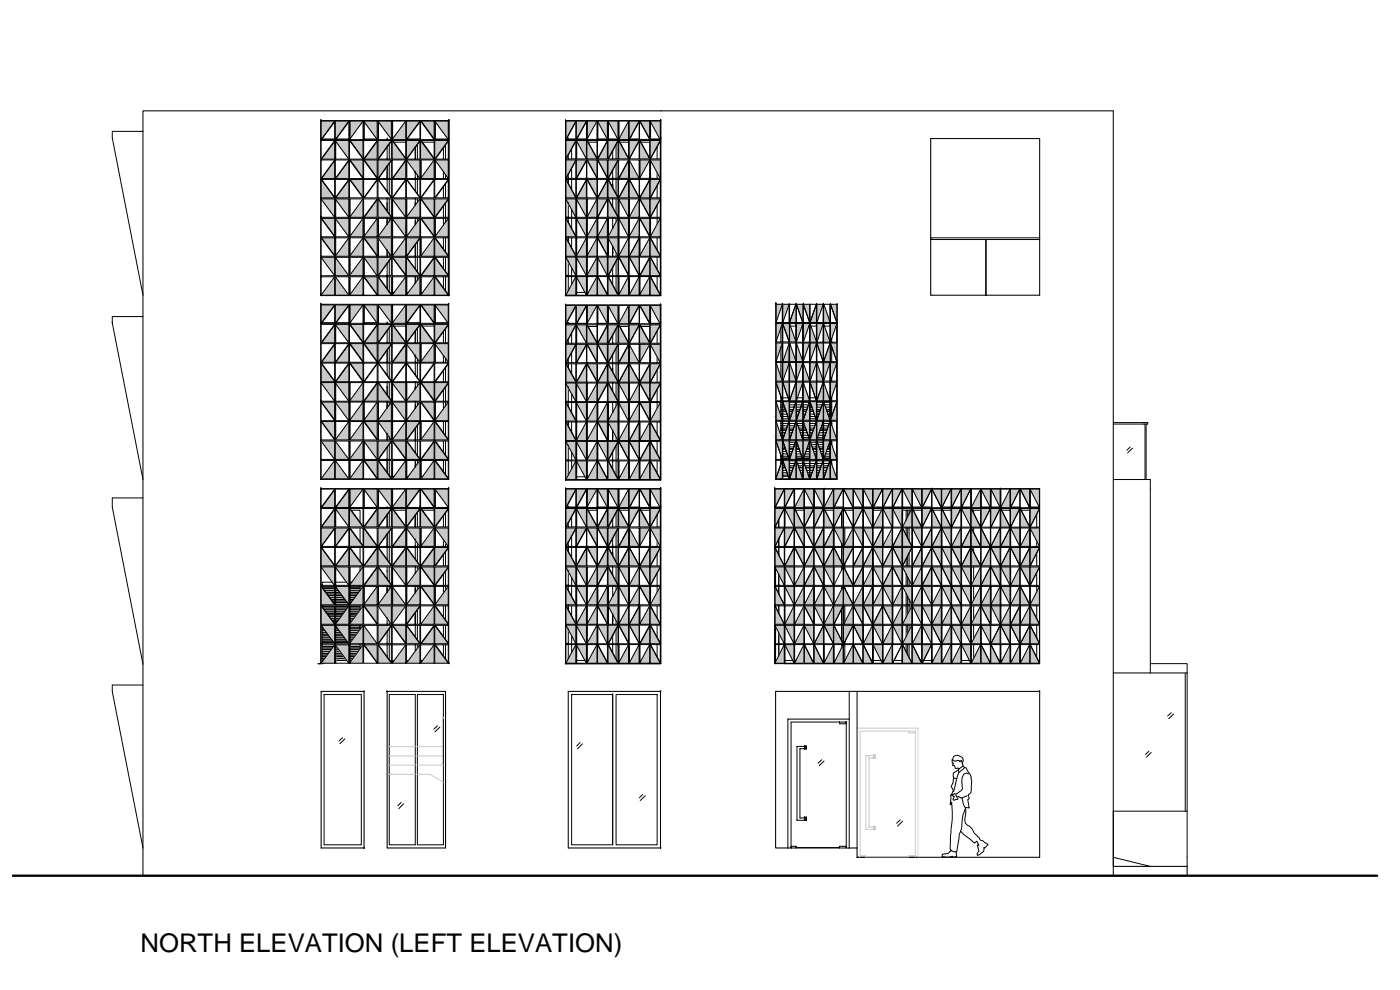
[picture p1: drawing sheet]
<svg xmlns="http://www.w3.org/2000/svg" width="420mm" height="297mm" viewBox="0 0 420 297" stroke-linecap="round" stroke-linejoin="round" font-family="sans-serif">
<defs><g id="words">
<text font-size="7.7" x="42.1" y="285.7">NORTH ELEVATION (LEFT ELEVATION)</text>
</g></defs>
<!-- layer: grey -->
<g fill="none" stroke="#000" stroke-width=".3">
<path d="M42.9 39.4h-9.2v2l9.2 47.2M279.3 71.9h32.7M279.3 71.4h32.7M295.8 71.9v16.7M296 71.9v16.7M33.7 96.9h.1M33.7 96.9l9.2 47M42.9 95h-9.2v1.9M334.1 126.8h10.4v.4h-.9M334.1 127.2h9.5M339.2 134.1l-1 1M339.9 134.5l-1.5 1.4"/>
<path d="M343.6 127.2v16.7h-9.5M344 127.2v16.7M42.9 149.4h-9.2v2.7l9.2 47.2M343.1 143.9h2.1v55.2M345.2 199.1v2.8h-11.1M345.2 199.1h11.1v2.8M42.9 205.5h-9.2v2l9.2 46.9M97.3 208.4h11.1v45.1h-11.1zM116.8 208.4h7.8v45.1h-7.8zM125.3 208.4h7.8v45.1h-7.8zM131.3 217.8l-1.1 .9M132 218.2l-1.5 1.4"/>
<path d="M133.7 215.6h.1M133.7 215.6v.9M171.6 208.4h12.3v45.1h-12.3zM183.9 208.4h.1M183.9 208.4v45.1M184.9 208.4h12.3v45.1h-12.3zM251.9 216.8h.1M251.9 216.6v.6h2.1M253.9 216.8h.1M254.9 215.8h-18.4v38.6M345.2 201.9h11.1M351.5 213.9l-1.1 .9"/>
<path d="M352.2 214.2l-1.4 1.4M355.7 201.9v41.5M356.3 201.9v41.5h-22.2M102.8 221.3l-1 1M103.5 221.7l-1.5 1.4M133.7 235.1h.1M174.1 222.8l-1 1M174.8 223.2l-1.5 1.4M192.9 238.4l-1 1M193.7 238.7l-1.6 1.5M241.4 224l.6-.1v.8l-.6-.1M241.5 224.6h.1"/>
<path d="M241.5 224h.1M241.9 224.6h.1M241.9 224h.1M241.9 224.6h-1.8v20.8h1.8M241.9 224v.6M241.9 224h-2.7v22.1h2.7M246.6 228l-1.1 1M247.3 228.3l-1.4 1.4M344.8 225.4l-1 1M345.5 225.8l-1.5 1.4M120.4 240.8l-1 1M121.1 241.2l-1.4 1.4"/>
<path d="M237.4 254.4v-37.8h16.6v37.8M237.4 254.3h.1M237.5 254.3h.1M237.5 254.4v-.5h1.4v.5M238.9 254.3h.1M238.9 254.3h13.1M241.4 245.4l.6-.1v.9l-.6-.2M241.5 245.4h.1M241.5 246.1h.1M241.9 245.4h.1M241.9 246.1h.1M241.9 245.4v.7"/>
<path d="M251.9 254.3h.1M253.9 254.3h.1M254 253.9h-2.1v.5M270.2 246l-1.1 1M270.9 246.4l-1.5 1.4M334.1 257.2l11.1 2.8M356.3 243.4v16.6"/>
</g>
<!-- layer: .30 -->
<path d="M279.3 71.5v-29.9h32.7v47h-16M279.3 71.9v16.7h16.5M96.4 207.4h12.9v47h-12.9zM116.2 207.4h17.5v47h-17.5zM170.5 207.4h27.7v47h-27.7zM236.5 254.4h-3.7v-47h79.2v49.8h-54.8v-2.8h-2.3M334.1 260h22.2v2.7h-313.4v-229.4h291.2v229.4" fill="none" stroke="#000" stroke-width=".32"/>
<g fill="#000" stroke="#000" stroke-width=".3">
<path d="M109.1 207.4h.3zM116.1 207.4h.2zM198.1 207.4h.3z"/>
<circle cx="109.2" cy="254.4" r=".11"/>
<circle cx="198.2" cy="254.4" r=".11"/>
</g>
<path d="M312 207.4h.1M236.5 254.4h18.4M258.1 257.2h.1" fill="none" stroke="#000" stroke-width=".3"/>
<!-- layer: 0 -->
<g fill="none" stroke="#000" stroke-width=".3">
<path d="M96.2 36.2h.1M96.2 36.2v52.5M96.2 36.2h38.6M96.4 36.2h.1M96.4 36.3h4v5.6h-4zM100.4 36.3l-4 5.6M100.4 36.6l-3.8 5.1M100.6 36.3h4.1v5.6h-4.1zM104.7 36.3l-4.1 5.6M104.7 36.6l-3.8 5.1M104.9 36.3h4v5.6h-4zM105.1 36.3v5.3"/>
<path d="M108.9 36.3l-3.8 5.3M109.1 36.3h4.1v5.6h-4.1zM109.1 36.3l.2 .3M109.3 36.6v5.3M109.3 36.6l3.8 5.1M113.5 36.3h4v5.6h-4zM113.5 36.3l.1 .3M113.6 36.6v5.3M113.6 36.6l3.9 5.3M117.7 36.3h4.1v5.6h-4.1zM117.8 36.3v5.3M121.8 36.3l-4 5.3"/>
<path d="M122 36.3h4v5.6h-4zM126 36.3l-4 5.6M126 36.6l-3.8 5.1M126.2 36.3h4.1v5.6h-4.1zM126.2 36.3l4.1 5.6M126.4 36.3l3.9 5.3M130.5 36.3h4v5.6h-4zM130.5 36.3l.2 .3M130.7 36.6v5.1h3.8v.2M130.7 36.6l3.7 5.1M134.7 36.2h.1M134.7 36.2v52.5"/>
<path d="M134.8 36.2h.1M134.8 36.2v52.5M169.7 36.2h28.7M169.7 36.2h.1M169.7 36.2v52.5M172.8 36.3h-3v5.5h.7M172.8 36.5v5.3h-2.3M172.8 36.3v.2M172.8 36.3l-3 5.5M172.8 36.5l-2.8 5.2M173 36.3h3v5.5h-3zM176 36.3l-3 5.5"/>
<path d="M176 36.5l-2.9 5.2M176.1 36.3h3.1v5.5h-3.1zM176.3 36.3v5.3M179.2 36.3l-3.1 5.5M179.3 36.3h3v5.5h-3zM179.3 36.3l2.9 5.4M179.4 36.5v5.3M182.5 36.3h3v5.5h-3zM182.5 36.3l2.9 5.4M182.6 36.5v5.3M185.7 36.3h2.9v5.5h-2.9zM185.8 36.3v5.3"/>
<path d="M188.6 36.3l-2.8 5.3M188.8 36.3h3v5.5h-3zM191.8 36.3l-3 5.5M191.8 36.5l-2.8 5.2M191.9 36.3h3.1v5.5h-3.1zM191.9 36.3l3.1 5.5M192.1 36.3l2.9 5.3M195.1 36.3h3.1v5.5h-3.1zM195.1 36.3l2.9 5.4M195.2 36.5v5.3M198.2 36.2h.1M198.2 36.2v52.5"/>
<path d="M198.4 36.2h.1M198.4 36.2v52.5h-28.7M96.2 41.7h.1M96.4 59.7h.1M96.4 59.7h4v5.5h-4zM96.4 53.8h4v5.6h-4zM96.4 48h4v5.6h-4zM96.4 42.1h4v5.6h-4zM96.4 53.8l4 5.6M96.4 59.7l4 5.5M96.5 53.8l3.9 5.4M96.6 41.7h3.8"/>
<path d="M96.6 41.7l-.1 .2M100.4 48l-4 5.6M100.4 48.2l-3.9 5.4M100.4 42.1l-4 5.6M100.4 42.4l-3.9 5.3M100.6 59.7h4.1v5.5h-4.1zM100.6 53.8h4.1v5.6h-4.1zM100.6 48h4.1v5.6h-4.1zM100.6 42.1h4.1v5.6h-4.1zM100.6 59.7l.2 .2M100.6 42.1l.2 .3M100.8 42.4v5.3"/>
<path d="M100.8 59.9v5.3M100.8 59.9l3.9 5.3M100.8 42.4l3.9 5.3M100.9 41.7h3.8M100.9 41.7l-.1 .2M104.7 48l-4.1 5.6M104.7 48.2l-3.9 5.4M104.7 54l-3.9 5.4M104.7 53.8l-4.1 5.6M104.9 59.7h4v5.5h-4zM104.9 53.8h4v5.6h-4zM104.9 48h4v5.6h-4z"/>
<path d="M104.9 42.1h4v5.6h-4zM104.9 42.1l4 5.6M104.9 48l4 5.6M104.9 53.8l4 5.6M105.1 59.7v5.3M105.1 42.1l3.8 5.4M105.1 48l3.8 5.3M105.1 53.8l3.8 5.4M105.1 41.6l-.2 .3M108.9 59.7l-3.8 5.3M109.1 59.7h4.1v5.5h-4.1zM109.1 53.8h4.1v5.6h-4.1z"/>
<path d="M109.1 48h4.1v5.6h-4.1zM109.1 42.1h4.1v5.6h-4.1zM109.1 48l4.1 5.6M109.3 41.7h3.8M109.3 48l3.9 5.3M113.1 41.7l.1 .2M113.2 53.8l-4.1 5.6M113.2 54l-3.9 5.4M113.2 59.9l-3.9 5.3M113.2 59.7l-4.1 5.5M113.2 42.4l-3.9 5.3M113.2 42.1l-4.1 5.6"/>
<path d="M113.5 59.7h4v5.5h-4zM113.5 48h4v5.6h-4zM113.5 42.1h4v5.6h-4zM113.5 53.8l4 5.6M113.5 59.7l4 5.5M113.6 53.8l3.9 5.4M113.6 59.7l3.9 5.3M116.2 41.7h.1M116.2 41.9h.1M116.2 50h.1M116.2 57.4h.1M116.2 53.6h.1"/>
<path d="M116.2 47.7h.1M116.2 59.7h.1M116.2 53.8h.1M116.2 44.1h.1M116.2 53.8h-2.7v5.6h4v-.2M116.2 53.8h1.3v5.4M116.2 44.1v3.6M116.2 50v3.6M116.2 53.8v3.6M116.2 59.7v3.5M116.8 43.2v4.5M116.8 49.1v4.5"/>
<path d="M116.8 53.8v4.5M116.8 59.7v4.4M117.3 42.7h.2M117.5 48l-4 5.6M117.5 42.1l-4 5.6M117.5 48.2l-3.9 5.4M117.5 42.4l-3.9 5.3M117.7 59.7h4.1v5.5h-4.1zM117.7 53.8h4.1v5.6h-4.1zM117.7 48h4.1v5.6h-4.1zM117.7 42.1h4.1v5.6h-4.1zM117.7 42.1l4.1 5.6"/>
<path d="M117.7 59.7l.1 .2M117.8 59.9v5.3M117.8 59.9l4 5.3M117.8 42.1l.4 .6M117.8 41.6l-.1 .3M118.2 42.7h3.6M118.2 42.7l3.6 4.8M121.8 53.8l-4.1 5.6M121.8 48l-4.1 5.6M121.8 48.2l-4 5.4M121.8 54l-4 5.4M122 59.7h4v5.5h-4z"/>
<path d="M122 53.8h4v5.6h-4zM122 42.1h4v5.6h-4zM122 53.8l4 5.6M122 48l.1 .2M122.1 48.2v5.4M122.1 59.7v5.3M122.1 48.2l2.5 3.5M122.1 53.8l2.5 3.5M122.2 41.7h3.8M122.2 41.7l-.1 .2M124.6 52h.1M124.6 44.2h.1"/>
<path d="M124.6 57.3h.1M124.6 53.8h.1M124.6 47.7h.1M124.6 53.6h.1M124.6 59.7h.1M124.6 51.7h.1M124.6 53.6h-2.6v-5.6h4v5.6M124.6 53.6h1.4M124.6 44.2v3.5M124.6 51.7v1.9M124.6 53.8v3.5M124.6 59.7v1.9"/>
<path d="M124.6 57.3l.7 .9M124.6 51.7l.7 .8M125.3 43.4v4.3M125.3 52.5v1.1M125.3 53.8v4.4M125.3 59.7v1M125.3 58.2l.7 1M125.3 52.5l.7 1.1M125.8 42.7h.2M126 42.1l-4 5.6M126 42.4l-3.9 5.3M126 59.7l-3.9 5.3"/>
<path d="M126.2 59.7h4.1v5.5h-4.1zM126.2 53.8h4.1v5.6h-4.1zM126.2 48h4.1v5.6h-4.1zM126.2 42.1h4.1v5.6h-4.1zM126.2 42.1l4.1 5.6M126.2 59.7l4.1 5.5M126.4 48v5.3M126.4 59.7l3.9 5.3M126.4 53.3l-.2 .3M126.4 42.1l.4 .6M126.8 42.7h3.5M126.8 42.7l3.5 4.8"/>
<path d="M130.3 54l-3.9 5.4M130.3 53.8l-4.1 5.6M130.3 48l-3.9 5.3M130.5 59.7h4v5.5h-4zM130.5 53.8h4v5.6h-4zM130.5 48h4v5.6h-4zM130.5 42.1h4v5.6h-4zM130.5 48l.2 .2M130.7 48.2v5.4M130.7 48.2l2.4 3.3M133.1 44.4v3.3M133.1 51.5v2.1"/>
<path d="M133.1 56.1v3.3M133.1 51.5l.6 .9M133.7 43.5v4.2M133.7 52.4v1.2M133.7 55.2v4.2M133.7 52.4l.8 1.2M134.5 53.8l-4 5.6M134.5 42.1l-4 5.6M134.5 59.7l-4 5.5M134.5 54l-3.8 5.4M134.5 42.4l-3.8 5.3M134.5 59.9l-3.8 5.3"/>
<path d="M134.8 41.7h.1M169.8 53.8h3v5.6h-3zM169.8 48h3v5.5h-3zM169.8 42.1h3v5.6h-3zM169.8 59.7l3 5.5M169.8 53.8l3 5.6M169.9 53.8l2.9 5.4M170 41.7h2.8M170 41.7l-.1 .1M170.5 41.7h.1M170.5 52.4h.1M170.5 53.8h.1"/>
<path d="M170.5 53.5h.1M170.5 41.8h.1M170.5 47.7h.1M170.5 46.5h.1M170.5 55h.1M170.5 41.7v.1M170.5 46.5v1.2M170.5 52.4v1.1M170.5 53.8v1.2M171.6 44.6v3.1M171.6 50.5v3M171.6 53.8v3.1"/>
<path d="M172.6 42.7h.2M172.8 48l-3 5.5M172.8 42.1l-3 5.6M172.8 48.2l-2.9 5.3M172.8 42.3l-2.9 5.4M173 59.7h3v5.5h-3zM173 53.8h3v5.6h-3zM173 48h3v5.5h-3zM173 42.1h3v5.6h-3zM173 42.1l3 5.6M173 59.7l.1 .2M173.1 42.3v5.4"/>
<path d="M173.1 59.9v5.3M173.1 42.7h.2M173.1 59.9l2.9 5.3M173.1 41.7h2.9M173.1 41.7v.1M176 48l-3 5.5M176 48.2l-2.9 5.3M176 54l-2.9 5.4M176 53.8l-3 5.6M176.1 59.7h3.1v5.5h-3.1zM176.1 53.8h3.1v5.6h-3.1zM176.1 48h3.1v5.5h-3.1z"/>
<path d="M176.1 42.1h3.1v5.6h-3.1zM176.1 48l3.1 5.5M176.1 42.1l3.1 5.6M176.1 53.8l3.1 5.6M176.3 59.7v5.3M176.3 48l2.9 5.3M176.3 53.8l2.9 5.4M176.3 42.1l2.9 5.4M176.6 42.7h2.6M179.2 59.7l-2.9 5.3M179.3 59.7h3v5.5h-3zM179.3 53.8h3v5.6h-3z"/>
<path d="M179.3 48h3v5.5h-3zM179.3 42.1h3v5.6h-3zM179.3 48l3 5.5M179.4 41.7h2.8M179.4 48l2.9 5.3M182.2 42.7h.1M182.2 41.7l.1 .1M182.3 53.8l-3 5.6M182.3 54l-2.9 5.4M182.3 59.7l-3 5.5M182.3 59.9l-2.9 5.3M182.3 42.1l-3 5.6"/>
<path d="M182.3 42.3l-2.9 5.4M182.5 59.7h3v5.5h-3zM182.5 48h3v5.5h-3zM182.5 47.7v-5.6h3v5.6h-1.6M182.5 47.7h1.4M182.5 53.8l3 5.6M182.5 59.7l3 5.5M182.6 41.7h2.8M182.6 53.8l2.9 5.4M182.6 59.7l2.9 5.3M183.9 55.5h.1M183.9 53.5h.1"/>
<path d="M183.9 47.7h.1M183.9 59.7h.1M183.9 53.8h.1M183.9 45.3h.1M183.9 51.2h.1M183.9 56.2h.1M183.9 53.8h-1.4v5.6h3v-.2M183.9 53.8h1.6v5.4M183.9 45.3v2.4M183.9 51.2v2.3M183.9 53.8v2.4M183.9 59.7v2.3"/>
<path d="M184.9 43.4v4.3M184.9 49.3v4.2M184.9 53.8v4.3M184.9 59.7v4.2M185.3 42.7h.2M185.4 41.7l.1 .1M185.5 48l-3 5.5M185.5 42.1l-3 5.6M185.5 48.2l-2.9 5.3M185.5 42.3l-2.9 5.4M185.7 59.7h2.9v5.5h-2.9zM185.7 53.8h2.9v5.6h-2.9z"/>
<path d="M185.7 48h2.9v5.5h-2.9zM185.7 42.1h2.9v5.6h-2.9zM185.7 42.1l2.9 5.6M185.7 59.7l.1 .2M185.8 59.9v5.3M185.8 59.9l2.8 5.3M185.8 42.1l2.8 5.4M185.8 41.6l-.1 .2M186 42.7h2.6M188.6 53.8l-2.9 5.6M188.6 48l-2.9 5.5M188.6 48.2l-2.8 5.3"/>
<path d="M188.6 54l-2.8 5.4M188.8 59.7h3v5.5h-3zM188.8 53.8h3v5.6h-3zM188.8 48h3v5.5h-3zM188.8 42.1h3v5.6h-3zM188.8 48l3 5.5M188.8 53.8l3 5.6M188.9 48.2v5.3M188.9 59.7v5.3M188.9 53.8l2.9 5.4M189 41.7h2.8M189 41.7l-.1 .1"/>
<path d="M191.6 42.7h.2M191.6 42.7l-2.7 5M191.8 42.1l-3 5.6M191.8 59.7l-3 5.5M191.8 42.3l-.2 .4M191.9 59.7h3.1v5.5h-3.1zM191.9 53.8h3.1v5.6h-3.1zM191.9 48h3.1v5.5h-3.1zM191.9 42.1h3.1v5.6h-3.1zM191.9 42.1l3.1 5.6M191.9 59.7l3.1 5.5M192.1 48v5.3"/>
<path d="M192.1 59.7l2.9 5.3M192.1 53.3l-.2 .2M192.1 42.1l.3 .6M192.4 42.7h2.6M192.4 42.7l2.6 4.8M195 54l-2.9 5.4M195 53.8l-3.1 5.6M195 48l-2.9 5.3M195.1 59.7h3.1v5.5h-3.1zM195.1 53.8h3.1v5.6h-3.1zM195.1 48h3.1v5.5h-3.1zM195.1 42.1h3.1v5.6h-3.1z"/>
<path d="M195.1 48l.1 .2M195.2 48.2v5.3M195.2 41.7h2.8M195.2 48.2l3 5.3M197.2 44.1v3.6M197.2 51.8v1.7M197.2 55.7v3.7M197.2 44.1l-2 3.6M198 41.7l.2 .1M198.2 53.8l-3.1 5.6M198.2 42.1l-3.1 5.6M198.2 59.7l-3.1 5.5"/>
<path d="M198.2 54l-3 5.4M198.2 42.3l-1 1.8M198.2 59.9l-1 1.7M198.4 41.7h.1M96.4 77.2h.1M96.4 65.2h.1M96.4 77.2h4v5.5h-4zM96.4 71.4h4v5.5h-4zM96.4 65.5h4v5.5h-4zM96.4 77.2l4 5.5M96.4 65.5l4 5.5M96.4 71.4l4 5.5"/>
<path d="M96.5 65.5l3.9 5.4M96.5 71.4l3.9 5.3M100.6 77.2h4.1v5.5h-4.1zM100.6 71.4h4.1v5.5h-4.1zM100.6 65.5h4.1v5.5h-4.1zM100.6 77.2l4.1 5.5M100.6 65.5l.2 .2M100.8 65.7v5.3M100.8 71.4v5.3M100.8 65.7l3.9 5.3M100.8 76.7l-.2 .2M104.7 71.4l-3.9 5.3"/>
<path d="M104.9 77.2h4v5.5h-4zM104.9 71.4h4v5.5h-4zM104.9 65.5h4v5.5h-4zM105.1 65.5v5.4M105.1 71.4v5.3M105.1 77.2v5.3M105.1 65l-.2 .2M105.1 76.7l-.2 .2M105.1 70.9l-.2 .1M108.9 77.2l-4 5.5M108.9 71.4l-3.8 5.3M108.9 65.5l-3.8 5.4"/>
<path d="M109.1 77.2h4.1v5.5h-4.1zM109.1 71.4h4.1v5.5h-4.1zM109.1 65.5h4.1v5.5h-4.1zM109.1 71.4l4.1 5.5M109.1 77.2l.2 .2M109.3 65.5v5.4M109.3 77.4v5.3M109.3 77.4l3.9 5.3M109.3 71.4l3.9 5.3M109.3 70.9l-.2 .1M113.2 65.5l-3.9 5.4M113.5 77.2h4v5.5h-4z"/>
<path d="M113.5 71.4h4v5.5h-4zM113.5 65.5h4v5.5h-4zM113.5 71.4l.1 .2M113.6 65.5v5.4M113.6 71.6v5.3M113.6 70.9l-.1 .1M113.6 71.6l2.6 3.6M116.2 66.6h.1M116.2 61.1h.1M116.2 76.9h.1M116.2 63.2h.1M116.2 65.5h.1"/>
<path d="M116.2 67.3h.1M116.2 79.2h.1M116.2 75.2h.1M116.2 65.5v1.8M116.2 75.2v1.7M116.2 79.2v3.5M116.2 75.2l.6 .8M116.8 65.5v.9M116.8 76v.9M116.8 78.3v4.4M116.8 76l.7 .9M117.5 77.2l-4 5.5"/>
<path d="M117.5 65.5l-3.9 5.4M117.5 77.4l-3.9 5.3M117.7 77.2h4.1v5.5h-4.1zM117.7 71.4h4.1v5.5h-4.1zM117.7 65.5h4.1v5.5h-4.1zM117.7 77.2l4.1 5.5M117.7 65.5l4.1 5.5M117.8 65.7v5.3M117.8 71.4v5.3M117.8 77.2l4 5.3M117.8 76.7l-.1 .2M121.8 71.4l-4 5.3"/>
<path d="M122 77.2h4v5.5h-4zM122 71.4h4v5.5h-4zM122 65.5h4v5.5h-4zM122 77.2l4 5.5M122.1 65.5v5.4M122.1 77.2l3.9 5.3M122.1 65l-.1 .2M122.1 70.9l-.1 .1M124.6 66.6h.1M124.6 61.1h.1M124.6 76.9h.1M124.6 61.6h.1"/>
<path d="M124.6 77.2h.1M124.6 65.5h.1M124.6 67.4h.1M124.6 73.5h.1M124.6 65.5v1.9M124.6 73.5v3.4M124.6 77.2v3.4M125.3 65.5v1M125.3 72.6v4.3M125.3 77.2v4.3M126 71.4l-4 5.5M126 65.5l-3.9 5.4"/>
<path d="M126 71.6l-3.9 5.3M126.2 71.4h4.1v5.5h-4.1zM126.2 65.5v5.5h4.1M126.2 65.5l4.1 5.5M126.2 65.5h.2M126.4 65.5h3.9v5.4M126.4 71.4v5.3M126.4 65.5l3.9 5.4M126.4 76.7l-.2 .2M130.3 77.2h-4.1v5.5h4.1v-5.3M130.3 70.9v.1M130.3 77.2v.2"/>
<path d="M130.3 77.2l-4.1 5.5M130.3 77.4l-3.9 5.3M130.3 71.4l-3.9 5.3M130.5 77.2h4v5.5h-4zM130.5 71.4h4v5.5h-4zM130.5 65.5h4v5.5h-4zM130.5 77.2l4 5.5M130.5 71.4l4 5.5M130.7 65.5v5.4M130.7 70.9l-.2 .1M130.7 71.4l3.8 5.3M130.7 77.2l3.8 5.3"/>
<path d="M133.1 62v3.2M133.1 65.5v2M133.1 71.4v3.3M133.1 77.2v3.3M133.7 61.1v4.1M133.7 65.5v1.2M133.7 71.4v4.2M133.7 77.2v4.2M134.5 65.5l-3.8 5.4M169.8 65.2h.1M169.8 77.1h3v5.6h-3zM169.8 71.4h3v5.5h-3z"/>
<path d="M169.8 65.5h3v5.5h-3zM169.8 65.2v-5.5h3v5.5h-2.3M169.8 65.5l3 5.5M169.8 71.4l3 5.5M169.8 65.2h.7M169.8 77.1l3 5.6M169.9 71.4l2.9 5.2M169.9 65.5l2.9 5.4M170.5 65.2h.1M170.5 65.5h.1M170.5 71.4h.1M170.5 72.5h.1"/>
<path d="M170.5 61h.1M170.5 66.7h.1M170.5 78.5h.1M170.5 61v4.2M170.5 65.5v1.2M170.5 71.4v1.1M170.5 78.5v4.2M171.6 62.9v2.3M171.6 65.5v3M171.6 71.4v2.9M173 77.1h3v5.6h-3zM173 71.4h3v5.5h-3z"/>
<path d="M173 65.5h3v5.5h-3zM173 65.5l.1 .2M173 77.1l.1 .3M173.1 65.7v5.3M173.1 71.4v5.2M173.1 77.4v5.3M173.1 65.7l2.9 5.3M173.1 77.4l2.9 5.3M173.1 76.6l-.1 .3M176 71.4l-2.9 5.2M176.1 77.1h3.1v5.6h-3.1zM176.1 71.4h3.1v5.5h-3.1z"/>
<path d="M176.1 65.5h3.1v5.5h-3.1zM176.3 65.5v5.4M176.3 71.4v5.2M176.3 77.1v5.4M176.3 65l-.2 .2M176.3 76.6l-.2 .3M176.3 70.9l-.2 .1M179.2 77.1l-3.1 5.6M179.2 71.4l-2.9 5.2M179.2 65.5l-2.9 5.4M179.3 77.1h3v5.6h-3zM179.3 71.4h3v5.5h-3z"/>
<path d="M179.3 65.5h3v5.5h-3zM179.3 71.4l3 5.5M179.3 77.1l3 5.6M179.4 65.5v5.4M179.4 77.4v5.3M179.4 71.4l2.9 5.2M179.4 70.9l-.1 .1M182.3 65.5l-2.9 5.4M182.5 77.1h3v5.6h-3zM182.5 65.5h3v5.5h-3zM182.5 71.4l.1 .2M182.6 65.5v5.4"/>
<path d="M182.6 71.6v5.3M182.6 71.6l2.9 5.3M183.9 75.6h.1M183.9 76h.1M183.9 76.9h.1M183.9 65.5h.1M183.9 68.4h.1M183.9 73.9h.1M183.9 62h.1M183.9 76.9h-1.4v-5.5h3v5.5M183.9 76.9h1.6M183.9 65.5v2.9"/>
<path d="M183.9 73.9v3M184.9 65.5v1.1M184.9 75.8v1.1M184.9 78.5v4.2M185.5 77.1l-3 5.6M185.5 77.4l-2.9 5.3M185.5 65.5l-3 5.5M185.7 77.1h2.9v5.6h-2.9zM185.7 71.4h2.9v5.5h-2.9zM185.7 65.5h2.9v5.5h-2.9zM185.7 77.1l2.9 5.6M185.7 65.5l.1 .2"/>
<path d="M185.8 65.7v5.3M185.8 71.4v5.2M185.8 77.1l2.8 5.4M185.8 76.6l-.1 .3M185.8 65.7l2.8 5.3M188.6 71.4l-2.8 5.2M188.8 77.1h3v5.6h-3zM188.8 71.4h3v5.5h-3zM188.8 65.5h3v5.5h-3zM188.8 77.1l3 5.6M188.9 65.5v5.4M188.9 77.1l2.9 5.4"/>
<path d="M188.9 70.9l-.1 .1M191.8 71.4l-3 5.5M191.8 71.6l-2.9 5.3M191.8 65.5l-2.9 5.4M191.9 77.1h3.1v5.6h-3.1zM191.9 71.4h3.1v5.5h-3.1zM191.9 65.5h3.1v5.5h-3.1zM191.9 65.5l3.1 5.5M192.1 71.4v5.2M192.1 65.5l2.9 5.4M192.1 76.6l-.2 .3M195 77.1l-3.1 5.6"/>
<path d="M195 77.4l-2.9 5.3M195 71.4l-2.9 5.2M195.1 77.1h3.1v5.6h-3.1zM195.1 71.4h3.1v5.5h-3.1zM195.1 65.5h3.1v5.5h-3.1zM195.1 77.1l3.1 5.6M195.1 71.4l3.1 5.5M195.2 65.5v5.4M195.2 70.9l-.1 .1M195.2 71.4l3 5.2M195.2 77.1l3 5.4M197.2 61.6v3.6"/>
<path d="M197.2 65.5v1.7M197.2 71.4v3.5M197.2 77.1v3.7M197.2 61.6l-2 3.6M198.2 65.5l-3 5.4M96.2 96.8h.1M96.2 91.3h.1M96.2 88.7h.1M96.2 91.3v52.6M96.2 88.7h38.7M96.2 91.3h38.5M96.4 91.3h.1"/>
<path d="M96.4 97.3h4v5.6h-4zM96.4 91.5h4v5.5h-4zM96.4 88.7h.1M96.4 83h.1M96.4 88.6h.1M96.4 83h4v5.6h-4zM96.6 96.8h3.8M96.6 96.8l-.1 .2M100.4 97.3l-4 5.6M100.4 97.5l-3.9 5.4M100.4 91.5l-4 5.5M100.4 91.7l-3.8 5.1"/>
<path d="M100.4 83l-4 5.5M100.6 97.3h4.1v5.6h-4.1zM100.6 91.5h4.1v5.5h-4.1zM100.6 83h4.1v5.6h-4.1zM100.6 97.3l.2 .2M100.6 83l4.1 5.6M100.8 97.5v5.4M100.8 97.5l3.9 5.4M100.9 96.8h3.8M100.9 96.8l-.1 .2M104.7 91.5l-4.1 5.5M104.7 91.7l-3.8 5.1"/>
<path d="M104.9 97.3h4v5.6h-4zM104.9 91.5h4v5.5h-4zM104.9 83h4v5.6h-4zM104.9 97.3l4 5.6M105.1 83v5.4M105.1 91.5v5.3M105.1 97.3l3.8 5.4M105.1 96.8l-.2 .2M105.1 88.4l-.2 .2M108.9 91.5l-3.8 5.3M108.9 83l-3.8 5.4M109.1 97.3h4.1v5.6h-4.1z"/>
<path d="M109.1 91.5h4.1v5.5h-4.1zM109.1 83h4.1v5.6h-4.1zM109.1 91.5l.2 .2M109.1 83l4.1 5.6M109.3 91.7v5.3M109.3 96.8h3.8M109.3 91.7l3.8 5.1M109.3 83l3.9 5.4M113.1 96.8l.1 .2M113.2 97.5l-3.9 5.4M113.2 97.3l-4.1 5.6M113.5 97.3h4v5.6h-4z"/>
<path d="M113.5 91.5h4v5.5h-4zM113.5 83h4v5.6h-4zM113.5 91.5l.1 .2M113.5 83l4 5.6M113.6 91.7v5.3M113.6 91.7l3.9 5.3M113.6 83l2.6 3.6M116.2 96.8h.1M116.2 97h.1M116.2 83h.1M116.2 82.7h.1M116.2 86.6h.1"/>
<path d="M116.2 83v3.6M116.2 99.2v3.7M116.2 86.6l.6 .9M116.8 83v4.5M116.8 98.4v4.5M116.8 87.5l.3 .2M117.1 87.7h.4M117.1 87.7l.4 .7M117.3 97.8h.2M117.5 97.3l-4 5.6M117.5 97.5l-3.9 5.4M117.7 97.3h4.1v5.6h-4.1z"/>
<path d="M117.7 91.5h4.1v5.5h-4.1zM117.7 83h4.1v5.6h-4.1zM117.7 97.3l4.1 5.6M117.8 83v5.4M117.8 91.5v5.3M117.8 87.7h.5M117.8 97.3l.4 .5M117.8 96.8l-.1 .2M117.8 88.4l-.1 .2M118.2 97.8h3.6M118.2 97.8l3.6 4.9M118.3 87.7l-.5 .7"/>
<path d="M121.8 91.5l-4 5.3M121.8 83l-3.5 4.7M122 97.3h4v5.6h-4zM122 91.5h4v5.5h-4zM122 83h4v5.6h-4zM122.1 83v5.4M122.1 87.7h.4M122.1 88.4l-.1 .2M122.2 96.8h3.8M122.2 96.8l-.1 .2M122.5 87.7l-.4 .7M124.6 99.4h.1"/>
<path d="M124.6 83h.1M124.6 80.6h.1M124.6 84.9h.1M124.6 83v1.9M124.6 99.4v3.5M124.6 84.9l-2.1 2.8M125.3 83v1.1M125.3 98.5v4.4M125.3 84.1l-.7 .8M125.8 97.8h.2M126 97.3l-4 5.6M126 91.5l-4 5.5"/>
<path d="M126 91.7l-3.8 5.1M126 97.5l-3.9 5.4M126 83l-.7 1.1M126.2 97.3h4.1v5.6h-4.1zM126.2 91.5h4.1v5.5h-4.1zM126.2 83h4.1v5.6h-4.1zM126.2 97.3l4.1 5.6M126.2 91.5l4.1 5.5M126.4 83v5.4M126.4 87.7h.5M126.4 91.5l3.9 5.3M126.4 97.3l.4 .5"/>
<path d="M126.4 88.4l-.2 .2M126.8 97.8h3.5M126.8 97.8l3.5 4.9M126.9 87.7l-.5 .7M130.3 83l-3.4 4.7M130.5 97.3h4v5.6h-4zM130.5 91.5h4v5.5h-4zM130.5 83h4v5.6h-4zM130.5 91.5l.2 .2M130.5 83l4 5.6M130.7 91.7v5.1h3.8v.2M130.7 91.7l3.7 5.1"/>
<path d="M130.7 83l2.4 3.3M133.1 83v3.3M133.1 99.6v3.3M133.1 86.3l.6 .9M133.7 83v4.2M133.7 98.7v4.2M133.7 87.2l.8 1.2M134.5 97.3l-4 5.6M134.5 97.5l-3.8 5.4M134.7 91.3h.1M134.7 88.7h.1M134.7 91.3v52.5"/>
<path d="M134.8 88.7h.1M169.7 91.5l28.7-.1v52.6h-28.7M169.7 91.5h.1M169.7 91.5v52.5M169.8 97.5h3v5.5h-3zM169.8 88.7h.1M169.8 83h3v5.6h-3zM170 97h2.8M170 97l-.1 .1M170.5 97h.1M170.5 97.1h.1M170.5 82.7h.1"/>
<path d="M170.5 83h.1M170.5 87.2h.1M170.5 83v4.2M170.5 97v.1M171.6 80.4v2.3M171.6 83v2.3M171.6 99.9v3.1M172.6 98h.2M172.8 91.6h-3v5.5h.7M172.8 91.8v5.3h-2.3M172.8 91.6v.2M172.8 97.5l-3 5.5"/>
<path d="M172.8 91.6l-3 5.5M172.8 97.6l-2.9 5.4M172.8 91.8l-2.8 5.2M172.8 83l-3 5.6M173 97.5h3v5.5h-3zM173 91.6h3v5.5h-3zM173 83h3v5.6h-3zM173 97.5l3 5.5M173 83l3 5.6M173.1 83.2v5.4M173.1 97.6v5.4M173.1 98h.2"/>
<path d="M173.1 87.7h2.5M173.1 97h2.9M173.1 97v.1M176 91.6l-3 5.5M176 91.8l-2.9 5.2M176.1 97.5h3.1v5.5h-3.1zM176.1 91.6h3.1v5.5h-3.1zM176.1 83h3.1v5.6h-3.1zM176.1 97.5l3.1 5.5M176.3 83v5.3M176.3 91.6v5.4M176.3 97.5l2.9 5.3"/>
<path d="M176.3 87.7h.3M176.6 98h2.6M179.2 91.6l-3.1 5.5M179.2 83l-3.1 5.6M179.3 97.5h3v5.5h-3zM179.3 91.6h3v5.5h-3zM179.3 83h3v5.6h-3zM179.3 91.6l2.9 5.4M179.3 83l3 5.6M179.4 91.8v5.3M179.4 97h2.8M179.4 83l2.9 5.3"/>
<path d="M182 87.7h.3M182.2 98h.1M182.2 97l.1 .1M182.3 97.5l-3 5.5M182.3 97.6l-2.9 5.4M182.5 91.6h3v5.5h-3zM182.5 83h3v5.6h-3zM182.5 91.6l2.9 5.4M182.5 83l3 5.6M182.6 91.8v5.3M182.6 97h2.8M182.6 83l2.3 4.2"/>
<path d="M183.9 83h.1M183.9 82.7h.1M183.9 80.3h.1M183.9 85.4h.1M183.9 80.3v2.4M183.9 83v2.4M184.9 83v4.2M184.9 98.7v4.3M184.9 87.2l.2 .5M185.1 87.7h.4M185.1 87.7l.4 .6M185.3 98h.2"/>
<path d="M185.4 97l.1 .1M185.5 97.5l-3 5.5M185.5 97.6l-2.9 5.4M185.7 97.5h2.9v5.5h-2.9zM185.7 91.6h2.9v5.5h-2.9zM185.7 83h2.9v5.6h-2.9zM185.7 97.5l2.9 5.5M185.8 83v5.3M185.8 91.6v5.4M185.8 97.5l2.8 5.3M185.8 97l-.1 .1M185.8 87.7h.3"/>
<path d="M186 98h2.6M188.6 91.6l-2.8 5.4M188.6 83l-2.9 5.6M188.8 97.5h3v5.5h-3zM188.8 91.6h3v5.5h-3zM188.8 83h3v5.6h-3zM188.9 83v5.3M188.9 87.7h.4M189 97h2.8M189 97l-.1 .1M191.6 98h.2M191.6 98l-2.7 5"/>
<path d="M191.8 91.6l-3 5.5M191.8 97.5l-3 5.5M191.8 97.6l-.2 .4M191.8 91.8l-2.8 5.2M191.8 83l-3 5.6M191.9 97.5h3.1v5.5h-3.1zM191.9 91.6h3.1v5.5h-3.1zM191.9 83h3.1v5.6h-3.1zM191.9 97.5l3.1 5.5M191.9 91.6l3.1 5.5M192.1 83v5.3M192.1 91.6l2.9 5.4"/>
<path d="M192.1 97.5l.3 .5M192.1 87.7h.3M192.4 98h2.6M192.4 98l2.6 4.8M195 83l-3.1 5.6M195.1 97.5h3.1v5.5h-3.1zM195.1 91.6h3.1v5.5h-3.1zM195.1 83h3.1v5.6h-3.1zM195.1 91.6l2.9 5.4M195.1 83l3.1 5.6M195.2 91.8v5.3M195.2 97h2.8"/>
<path d="M195.2 83l2 3.6M197.2 83v3.6M197.2 99.4v3.6M197.2 99.4l-2 3.6M197.2 86.6l1 1.7M198 97l.2 .1M198.2 97.5l-3.1 5.5M198.2 97.6l-1 1.8M198.2 91.4h.1M198.2 91.4v52.6M232.8 91.3h.1M232.8 91.3h18.4"/>
<path d="M232.8 91h.1M232.8 91v52.8M232.9 91.2h.1M232.9 96.8h1.9M232.9 91.2v5.6M234.4 98.3v4.3M234.4 98.3l-1.5 4.3M234.5 97.8h.3M234.5 97.8l-.1 .5M234.8 96.8h.1M234.8 91.3h.1M234.8 97.8h.1"/>
<path d="M234.8 91.3v5.5M234.8 91.3l-1.9 5.5M234.8 97.2l-.3 .6M234.9 96.8h6.1M234.9 97.8h.2M234.9 97.1v5.5l6.1 .1v-5.6M234.9 97.1h6.1M234.9 91.3v5.5M234.9 97.1l2 5.5M234.9 97.2l.2 .6M235.1 97.8l1.7 4.8M236.8 91.3h.1"/>
<path d="M236.8 91.3v5.5M236.8 91.3l-1.9 5.5M236.9 97.1v5.5M237 91.3v5.5l1.9-5.5M237.2 97.8h1.7M237.2 97.8l-.2-.7v5.5M237.2 97.8l1.7 4.7M238.9 91.3h.1M238.9 97.1v5.4M238.9 91.3l-1.9 5.3M238.9 91.3v5.5M238.9 97.1l.1 5.6"/>
<path d="M239 91.3h.1M239 91.3l1.9 5.5M239.1 91.3l1.9 5.5M240.7 97.8h.3M240.7 97.8l-1.7 4.9M240.9 97.2v5.5M240.9 97.2l-.2 .6M241 91.3v5.5M241 97.1l-.1 .1M241.1 91.3h.1M241.1 91.3v5.5h1.9M241.1 97.1h1.9v5.6h-1.9z"/>
<path d="M241.1 91.3l1.9 5.5M242.7 97.8h.3l-.1 4.9M242.7 97.8l-1.6 4.9M243 96.8h.1M243 91.3v5.5M243 97.2l-.3 .6M243.1 97.1v5.6h1.9v-5.6M243.1 91.3v5.5M243.1 97.1h1.9M243.1 97.1l.3 .7M243.4 97.8h1.6M243.4 97.8l1.6 4.7"/>
<path d="M245 91.3l-1.9 5.3M245 97.1h.1M245 97.8h.1M245 91.3h.1M245 91.3v5.5h-1.9M245 91.3l-1.9 5.5M245.2 91.3v5.5M246.8 97.8h.3M246.8 97.8l-1.6 4.9M247.1 91.3h.1M247.1 91.3v5.5M247.1 97.2v5.5"/>
<path d="M247.1 97.2v.6M247.1 91.3l-1.9 5.5M247.1 97.2l-.3 .6M247.1 97.8v4.9M247.4 97.8h1.8M247.4 97.8l-.2-.7v5.6h4M247.4 97.8l1.7 4.7M249.1 91.3v5.3M249.1 97.1v5.4M249.1 96.6l-1.9-5.3v5.5M249.2 91.3l-.1 5.3M249.2 97.1l-.1 5.4"/>
<path d="M249.2 91.3h.1M249.2 91.3v5.5M249.2 97.1v5.6l.4-1.1M249.2 91.3l1.9 5.5M249.3 91.3l1.9 5.5h-6M251.1 97.2v5.5M251.1 97.2l-5.9-.1v5.6M251.1 97.2l-1.5 4.4M251.2 91.3v52.5M251.2 91.3h.1M251.2 96.8h.1M251.2 91.3v5.5"/>
<path d="M295.8 88.6h.2M96.4 114.9h.1M96.4 114.8h4v5.6h-4zM96.4 109h4v5.5h-4zM96.4 103.1h4v5.6h-4zM96.4 114.8v.1M96.4 109l4 5.5M96.4 114.9l4 5.5M96.5 109l3.9 5.3M100.4 103.1l-4 5.6M100.4 103.4l-3.9 5.3M100.6 114.8h4.1v5.6h-4.1z"/>
<path d="M100.6 109h4.1v5.5h-4.1zM100.6 103.1h4.1v5.6h-4.1zM100.6 114.8l.2 .2M100.8 115v5.4M100.8 115l3.9 5.4M104.7 103.1l-4.1 5.6M104.7 103.4l-3.9 5.3M104.7 109.2l-3.9 5.3M104.7 109l-4.1 5.5M104.9 114.8h4v5.6h-4zM104.9 109h4v5.5h-4zM104.9 103.1h4v5.6h-4z"/>
<path d="M104.9 103.1l4 5.6M104.9 109l4 5.5M105.1 114.8v5.3M105.1 103.1l3.8 5.3M105.1 109l3.8 5.3M108.9 114.8l-3.8 5.3M109.1 114.8h4.1v5.6h-4.1zM109.1 109h4.1v5.5h-4.1zM109.1 103.1h4.1v5.6h-4.1zM109.1 103.1l4.1 5.6M109.3 103.1l3.9 5.3M113.2 109l-4.1 5.5"/>
<path d="M113.2 109.2l-3.9 5.3M113.2 115l-3.9 5.4M113.2 114.8l-4.1 5.6M113.5 114.8h4v5.6h-4zM113.5 103.1h4v5.6h-4zM113.5 109l4 5.5M113.5 114.8l4 5.6M113.6 109l3.9 5.3M113.6 114.8l3.9 5.3M116.2 116.2h.1M116.2 105.1h.1M116.2 112.6h.1"/>
<path d="M116.2 118.4h.1M116.2 108.7h.1M116.2 102.9h.1M116.2 114.8h.1M116.2 109h.1M116.2 109h-2.7v5.5h4v-.2M116.2 109h1.3v5.3M116.2 105.1v3.6M116.2 109v3.6M116.2 114.8v3.6M116.8 104.3v4.4M116.8 109v4.5"/>
<path d="M116.8 114.8v4.4M117.5 103.1l-4 5.6M117.5 103.4l-3.9 5.3M117.7 114.8h4.1v5.6h-4.1zM117.7 109h4.1v5.5h-4.1zM117.7 103.1h4.1v5.6h-4.1zM117.7 114.8l.1 .2M117.8 115v5.4M117.8 115l4 5.4M121.8 109l-4.1 5.5M121.8 103.1l-4.1 5.6M121.8 103.4l-4 5.3"/>
<path d="M121.8 109.2l-4 5.3M122 114.8h4v5.6h-4zM122 109h4v5.5h-4zM122 109l4 5.5M122 103.1l.1 .3M122.1 103.4v5.3M122.1 114.8v5.3M122.1 109l2.5 3.4M122.1 103.4l2.5 3.4M124.6 116.2h.1M124.6 107.1h.1M124.6 116.7h.1"/>
<path d="M124.6 112.4h.1M124.6 109h.1M124.6 102.9h.1M124.6 108.7h.1M124.6 114.8h.1M124.6 106.8h.1M124.6 108.7h-2.6v-5.6h4v5.6M124.6 108.7h1.4M124.6 106.8v1.9M124.6 109v3.4M124.6 114.8v1.9M124.6 112.4l.7 .9"/>
<path d="M124.6 106.8l.7 .9M125.3 107.7v1M125.3 109v4.3M125.3 114.8v1M125.3 113.3l.7 1M125.3 107.7l.7 1M126 114.8l-3.9 5.3M126.2 114.8h4.1v5.6h-4.1zM126.2 109h4.1v5.5h-4.1zM126.2 103.1h4.1v5.6h-4.1zM126.2 114.8l4.1 5.6M126.4 103.1v5.3"/>
<path d="M126.4 114.8l3.9 5.3M126.4 108.4l-.2 .3M130.3 109.2l-3.9 5.3M130.3 109l-4.1 5.5M130.3 103.1l-3.9 5.3M130.5 114.8h4v5.6h-4zM130.5 109h4v5.5h-4zM130.5 103.1h4v5.6h-4zM130.5 103.1l.2 .3M130.7 103.4v5.3M130.7 103.4l2.4 3.3M133.1 106.7v2"/>
<path d="M133.1 111.2v3.3M133.1 117.1v3.3M133.1 106.7l.6 .8M133.7 107.5v1.2M133.7 110.3v4.2M133.7 116.2v4.2M133.7 107.5l.8 1.2M134.5 109l-4 5.5M134.5 114.8l-4 5.6M134.5 109.2l-3.8 5.3M134.5 115l-3.8 5.4M169.8 109.1h3v5.6h-3z"/>
<path d="M169.8 103.3h3v5.5h-3zM169.8 114.9l3 5.6M169.8 109.1l3 5.6M169.9 109.1l2.9 5.3M170.5 107.7h.1M170.5 109.1h.1M170.5 108.8h.1M170.5 103h.1M170.5 101.8h.1M170.5 110.3h.1M170.5 116.3h.1M170.5 101.8v1.2"/>
<path d="M170.5 107.7v1.1M170.5 109.1v1.2M170.5 116.3v4.2M171.6 105.8v3M171.6 109.1v3M171.6 118.2v2.3M172.8 103.3l-3 5.5M172.8 103.5l-2.9 5.3M173 114.9h3v5.6h-3zM173 109.1h3v5.6h-3zM173 103.3h3v5.5h-3zM173 114.9l.1 .3"/>
<path d="M173.1 115.2v5.3M173.1 115.2l2.9 5.3M176 103.3l-3 5.5M176 103.5l-2.9 5.3M176 109.3l-2.9 5.4M176 109.1l-3 5.6M176.1 114.9h3.1v5.6h-3.1zM176.1 109.1h3.1v5.6h-3.1zM176.1 103.3h3.1v5.5h-3.1zM176.1 103.3l3.1 5.5M176.1 109.1l3.1 5.6M176.3 114.9v5.4"/>
<path d="M176.3 103.3l2.9 5.3M176.3 109.1l2.9 5.3M179.2 114.9l-2.9 5.4M179.3 114.9h3v5.6h-3zM179.3 109.1h3v5.6h-3zM179.3 103.3h3v5.5h-3zM179.3 103.3l3 5.5M179.4 103.3l2.9 5.3M182.3 109.1l-3 5.6M182.3 109.3l-2.9 5.4M182.3 115.2l-2.9 5.3M182.3 114.9l-3 5.6"/>
<path d="M182.5 114.9h3v5.6h-3zM182.5 103.3h3v5.5h-3zM182.5 103v-5.5h3v5.5h-1.6M182.5 103h1.4M182.5 109.1l3 5.6M182.5 114.9l3 5.6M182.6 109.1l2.9 5.3M182.6 114.9l2.9 5.4M183.9 110.8h.1M183.9 108.8h.1M183.9 103h.1M183.9 114.9h.1"/>
<path d="M183.9 109.1h.1M183.9 100.6h.1M183.9 106.4h.1M183.9 111.5h.1M183.9 117.3h.1M183.9 109.1h-1.4v5.6h3v-.3M183.9 109.1h1.6v5.3M183.9 100.6v2.4M183.9 106.4v2.4M183.9 109.1v2.4M183.9 114.9v2.4M184.9 104.6v4.2"/>
<path d="M184.9 109.1v4.2M184.9 114.9v4.3M185.5 103.3l-3 5.5M185.5 103.5l-2.9 5.3M185.7 114.9h2.9v5.6h-2.9zM185.7 109.1h2.9v5.6h-2.9zM185.7 103.3h2.9v5.5h-2.9zM185.7 114.9l.1 .3M185.8 115.2v5.3M185.8 115.2l2.8 5.3M188.6 109.1l-2.9 5.6M188.6 103.3l-2.9 5.5"/>
<path d="M188.6 103.5l-2.8 5.3M188.6 109.3l-2.8 5.4M188.8 114.9h3v5.6h-3zM188.8 109.1h3v5.6h-3zM188.8 103.3h3v5.5h-3zM188.8 103.3l3 5.5M188.8 109.1l3 5.6M188.9 103.5v5.3M188.9 114.9v5.4M188.9 109.1l2.9 5.3M191.8 114.9l-3 5.6M191.9 114.9h3.1v5.6h-3.1z"/>
<path d="M191.9 109.1h3.1v5.6h-3.1zM191.9 103.3h3.1v5.5h-3.1zM191.9 114.9l3.1 5.6M192.1 103.3v5.3M192.1 114.9l2.9 5.4M192.1 108.6l-.2 .2M195 109.3l-2.9 5.4M195 109.1l-3.1 5.6M195 103.3l-2.9 5.3M195.1 114.9h3.1v5.6h-3.1zM195.1 109.1h3.1v5.6h-3.1zM195.1 103.3h3.1v5.5h-3.1z"/>
<path d="M195.1 103.3l.1 .2M195.2 103.5v5.3M195.2 103.5l3 5.3M197.2 107.1v1.7M197.2 111v3.7M197.2 116.9v3.6M197.2 116.9l-2 3.6M198.2 109.1l-3.1 5.6M198.2 114.9l-3.1 5.6M198.2 109.3l-3 5.4M198.2 115.2l-1 1.7M232.9 114.7v5.6h1.9"/>
<path d="M232.9 102.6v-5.5h1.9v5.5M232.9 108.5v-5.6h1.9v5.6M232.9 108.8v5.5h1.9v-5.5M232.9 114.7h1.9v5.6M232.9 108.8h1.9M232.9 102.6h1.9M232.9 108.5h1.9M232.9 114.7l1.9 5.6M232.9 108.8l1.5 4.3M232.9 114.8l1.5 4.2M234.4 104.2v4.3M234.4 108.8v4.3"/>
<path d="M234.4 119v1.3M234.4 119.4h.1M234.4 104.2l-1.5 4.3M234.4 113.1l.4 1.1M234.4 119l.1 .4M234.5 119.4l.3 .9M234.8 102.6h.1M234.8 108.5h.1M234.8 108.8h.1M234.8 103l-.4 1.2M234.9 114.7v5.6h1.9M234.9 114.3v-5.5h1.9v5.5"/>
<path d="M234.9 114.7h1.9v5.6M234.9 108.5v-5.6h6.1v5.6M234.9 108.5h1.9M234.9 114.3h1.9M234.9 114.7l1.9 5.6M234.9 119.4h1.6M234.9 114.8l1.6 4.6M236.5 119.4l.3 .9M236.8 114.3h.1M236.8 108.5h.1M236.8 103v5.5M236.8 103l-1.9 5.5"/>
<path d="M236.8 108.9l-1.9 5.4M237 108.8h4M237 108.8v5.5h6M237 119.4h.2M237 108.8l1.9 5.4M237.2 119.4l-.2 .7M238.9 102.9v5.5M238.9 108.8v5.4M238.9 108.4v-5.5l2 5.5M238.9 114.7l-1.7 4.7M238.9 114.2v.1M238.9 102.5v.1"/>
<path d="M238.9 108.8v5.5M239.3 119.4l-.4 .9v-5.6l-1.9 5.6M239.3 119.4h1.7M240.9 102.9v5.5M240.9 108.9v5.4M240.9 114.8v5.5M240.9 108.9l-1.9 5.4M240.9 108.4l.1 .1M240.9 114.8l-1.6 4.6M241 108.8v5.5M241 114.7v5.6M241 108.8l-.1 .1"/>
<path d="M241 114.7l-.1 .1M241 108.8l1.9 5.4M241 114.7l1.7 4.7M241 108.8h1.9M242.7 119.4h.2M242.7 119.4l.2 .7M242.9 108.8l.1 5.5M242.9 103v5.5M242.9 108.8v5.4M242.9 114.7v5.4M242.9 103l-1.9 5.5M242.9 114.2l.1 .1"/>
<path d="M243 102.9v5.6h-6v-5.6l1.9 5.5M243 102.9h-1.9l-.1 5.6M243 102.9l-.1 .1M243.1 108.5v-5.6h1.9v5.6M243.1 114.3v-5.5h1.9v5.5M243.1 114.7h1.9v5.6M243.1 114.7v5.6h1.9M243.1 114.7l1.9 5.6M243.1 108.5h1.9M243.1 114.3h1.9M243.1 119.4h1.6M243.1 114.8l1.6 4.6"/>
<path d="M244.7 119.4l.3 .9M245 114.3h.1M245 108.5h.1M245 108.9l-1.9 5.4M245 103l-1.9 5.5M245.2 108.8h1.9M245.2 102.9v5.6h1.9M245.2 108.8v5.5h1.9v-5.5M245.2 102.9h1.9v5.6M245.2 102.7h1.9M245.2 103l1.9 5.5M245.2 102.9l1.9 5.6"/>
<path d="M245.2 119.4h.2M245.2 108.8l1.9 5.4M245.4 119.4l-.2 .7M247.1 102.7h.1M247.1 108.5h.1M247.1 114.7h.1M247.1 108.8h.1M247.1 114.7v5.6h-1.9M247.1 114.7l-1.9 5.6M247.1 114.7h-1.9v5.6M247.1 114.7l-1.7 4.7M247.2 114.7v5.6h1.9"/>
<path d="M247.2 114.7l3.9 .1M247.2 108.5h4l-2-5.6v5.6M247.2 108.5l2-5.6v5.6M247.2 114.3h4M247.2 114.7l1.6 4.7M248.8 119.4h.3M248.8 119.4l.3 .7M249.1 108.9v5.4M249.1 114.7v5.6M249.1 102.9l-1.9 5.5M249.1 108.9l.1 5.4M249.1 108.9l-1.9 5.4"/>
<path d="M249.2 114.7l-.1 5.6M249.2 108.8v5.5l.4-1M249.2 114.7v5.6M249.2 103l.4 1.1M249.5 119.4h.1M249.5 119.4l-.3 .9M249.6 101.6v1.1M249.6 104.1v4.4M249.6 113.3v1M249.6 119.2v1.1M249.6 104.1l1.5 4.4M249.6 119.2l-.1 .2"/>
<path d="M251.1 108.9v5.4M251.1 114.8v5.5M251.1 108.9l-3.9-.1v5.5M251.1 108.9l-1.5 4.4M251.1 114.8l-1.5 4.4M251.2 102.9h-4v5.6M96.4 120.4h.1M96.4 138.2h.1M96.4 132.4h.1M96.4 138.2h4v5.5h-4zM96.4 132.3h4v5.5h-4zM96.4 126.5h4v5.5h-4z"/>
<path d="M96.4 120.6h4v5.6h-4zM96.4 120.6l4 5.6M96.4 126.5l4 5.5M96.4 132.4l4 5.4M96.5 120.6l3.9 5.4M96.5 126.5l3.9 5.3M100.4 138.2l-4 5.5M100.6 138.2h4.1v5.5h-4.1zM100.6 132.3h4.1v5.5h-4.1zM100.6 126.5h4.1v5.5h-4.1zM100.6 120.6h4.1v5.6h-4.1zM100.6 138.2l4.1 5.5"/>
<path d="M100.6 120.6l.2 .3M100.6 132.3l4.1 5.5M100.8 120.9v5.3M100.8 126.5v5.3M100.8 120.9l3.9 5.3M100.8 131.8l-.2 .2M104.7 126.5l-3.9 5.3M104.9 138.2h4v5.5h-4zM104.9 132.3h4v5.5h-4zM104.9 126.5h4v5.5h-4zM104.9 120.6h4v5.6h-4zM105.1 120.6v5.4"/>
<path d="M105.1 126.5v5.3M105.1 132.3v5.4M105.1 138.2v5.3M105.1 120.1l-.2 .3M105.1 131.8l-.2 .2M105.1 126l-.2 .2M108.9 138.2l-3.8 5.3M108.9 120.6l-3.8 5.4M108.9 132.3l-4 5.5M108.9 126.5l-3.8 5.3M109.1 138.2h4.1v5.5h-4.1zM109.1 132.3h4.1v5.5h-4.1z"/>
<path d="M109.1 126.5h4.1v5.5h-4.1zM109.1 120.6h4.1v5.6h-4.1zM109.1 126.5l4.1 5.5M109.1 138.2l4.1 5.5M109.1 132.3l.2 .2M109.3 120.6v5.4M109.3 132.5v5.3M109.3 126.5l3.9 5.3M109.3 138.2l3.9 5.3M109.3 132.5l3.9 5.3M109.3 126l-.2 .2M113.2 120.6l-3.9 5.4"/>
<path d="M113.5 138.2h4v5.5h-4zM113.5 132.3h4v5.5h-4zM113.5 126.5h4v5.5h-4zM113.5 120.6h4v5.6h-4zM113.5 138.2l4 5.5M113.5 126.5l.1 .2M113.6 120.6v5.4M113.6 126.7v5.3M113.6 126l-.1 .2M113.6 138.2l2.6 3.5M113.6 126.7l2.6 3.6M116.2 121.7h.1"/>
<path d="M116.2 138.2h.1M116.2 132h.1M116.2 137.8h.1M116.2 120.6h.1M116.2 122.4h.1M116.2 134.3h.1M116.2 130.3h.1M116.2 120.6v1.8M116.2 130.3v1.7M116.2 134.3v3.5M116.2 138.2v3.5M116.2 130.3l.6 .9"/>
<path d="M116.8 120.6v.9M116.8 131.2v.8M116.8 133.4v4.4M116.8 138.2v4.4M116.8 131.2l.7 .8M117.5 132.3l-4 5.5M117.5 132.5l-3.9 5.3M117.5 120.6l-3.9 5.4M117.7 138.2h4.1v5.5h-4.1zM117.7 132.3h4.1v5.5h-4.1zM117.7 126.5h4.1v5.5h-4.1zM117.7 120.6h4.1v5.6h-4.1z"/>
<path d="M117.7 120.6l4.1 5.6M117.7 132.3l4.1 5.5M117.8 120.9v5.3M117.8 126.5v5.3M117.8 138.2v5.3M117.8 132.3l4 5.4M117.8 131.8l-.1 .2M121.8 126.5l-4 5.3M121.8 138.2l-3.5 4.7M122 138.2h4v5.5h-4zM122 132.3h4v5.5h-4zM122 126.5h4v5.5h-4z"/>
<path d="M122 120.6h4v5.6h-4zM122 132.3l4 5.5M122.1 120.6v5.4M122.1 138.2v5.3M122.1 120.1l-.1 .3M122.1 126l-.1 .2M122.1 132.3l3.9 5.4M124.6 121.7h.1M124.6 132h.1M124.6 132.3h.1M124.6 138.2h.1M124.6 120.6h.1"/>
<path d="M124.6 122.5h.1M124.6 128.6h.1M124.6 135.7h.1M124.6 120.6v1.9M124.6 128.6v3.4M124.6 132.3v3.4M124.6 138.2v1.9M125.3 120.6v1.1M125.3 127.7v4.3M125.3 132.3v4.3M125.3 138.2v1M125.3 139.2l-.7 .9"/>
<path d="M126 126.5l-4 5.5M126 126.7l-3.9 5.3M126 138.2l-.7 1M126 120.6l-3.9 5.4M126.2 138.2h4.1v5.5h-4.1zM126.2 126.5h4.1v5.5h-4.1zM126.2 120.6v5.6h4.1M126.2 120.6l4.1 5.6M126.2 120.6h.2M126.4 120.6h3.9v5.4M126.4 126.5v5.3M126.4 138.2v5.3"/>
<path d="M126.4 120.6l3.9 5.4M126.4 131.8l-.2 .2M130.3 132.3h-4.1v5.5h4.1v-5.3M130.3 132.3l-4.1 5.5M130.3 132.5l-3.9 5.3M130.3 126v.2M130.3 132.3v.2M130.3 126.5l-3.9 5.3M130.3 138.2l-3.4 4.7M130.5 138.2h4v5.5h-4zM130.5 132.3h4v5.5h-4zM130.5 126.5h4v5.5h-4z"/>
<path d="M130.5 120.6h4v5.6h-4zM130.5 132.3l4 5.5M130.5 138.2l4 5.5M130.5 126.5l4 5.5M130.7 120.6v5.4M130.7 126l-.2 .2M130.7 138.2l2.4 3.3M130.7 126.5l3.8 5.3M130.7 132.3l3.8 5.4M133.1 120.6v2.1M133.1 126.5v3.3M133.1 132.3v3.3"/>
<path d="M133.1 138.2v3.3M133.7 120.6v1.2M133.7 126.5v4.2M133.7 132.3v4.2M133.7 138.2v4.2M134.5 120.6l-3.8 5.4M169.8 120.5h.1M169.8 138.3h3v5.6h-3zM169.8 132.4h3v5.6h-3zM169.8 126.6h3v5.6h-3zM169.8 120.8h3v5.6h-3zM169.8 120.5v-5.6h3v5.6h-2.3"/>
<path d="M169.8 120.8l3 5.6M169.8 126.6l3 5.6M169.8 120.5h.7M169.8 132.4l3 5.6M169.9 126.6l2.9 5.3M169.9 120.8l2.9 5.3M170.5 120.5h.1M170.5 120.8h.1M170.5 138h.1M170.5 126.6h.1M170.5 138.3h.1M170.5 127.8h.1"/>
<path d="M170.5 122h.1M170.5 133.8h.1M170.5 120.8v1.2M170.5 126.6v1.2M170.5 133.8v4.2M170.5 138.3v4.2M171.6 120.8v3M171.6 126.6v3.1M171.6 135.7v2.3M171.6 138.3v2.3M172.8 138.3l-3 5.6M173 138.3h3v5.6h-3z"/>
<path d="M173 132.4h3v5.6h-3zM173 126.6h3v5.6h-3zM173 120.8h3v5.6h-3zM173 120.8l.1 .2M173 132.4l.1 .3M173 138.3l3 5.6M173.1 121v5.4M173.1 126.6v5.3M173.1 132.7v5.3M173.1 138.5v5.4M173.1 121l2.9 5.4M173.1 132.7l2.9 5.3"/>
<path d="M173.1 131.9l-.1 .3M176 126.6l-2.9 5.3M176.1 138.3h3.1v5.6h-3.1zM176.1 132.4h3.1v5.6h-3.1zM176.1 126.6h3.1v5.6h-3.1zM176.1 120.8h3.1v5.6h-3.1zM176.3 120.8v5.3M176.3 126.6v5.3M176.3 132.4v5.4M176.3 138.3v5.3M176.3 120.3l-.2 .2M176.3 131.9l-.2 .3"/>
<path d="M176.3 126.1l-.2 .3M179.2 138.3l-3.1 5.6M179.2 132.4l-3.1 5.6M179.2 126.6l-2.9 5.3M179.2 120.8l-2.9 5.3M179.3 138.3h3v5.6h-3zM179.3 132.4h3v5.6h-3zM179.3 126.6h3v5.6h-3zM179.3 120.8h3v5.6h-3zM179.3 132.4l3 5.6M179.3 126.6l3 5.6M179.3 138.3l3 5.6"/>
<path d="M179.4 120.8v5.3M179.4 132.7v5.3M179.4 126.6l2.9 5.3M179.4 126.1l-.1 .3M179.4 138.3l2.9 5.3M182.3 120.8l-2.9 5.3M182.5 138.3h3v5.6h-3zM182.5 132.4h3v5.6h-3zM182.5 120.8h3v5.6h-3zM182.5 138.3l3 5.6M182.5 126.6l.1 .3M182.6 120.8v5.3"/>
<path d="M182.6 126.9v5.3M182.6 126.9l2.9 5.3M182.6 138.3l2.3 4.2M183.9 130.9h.1M183.9 131.3h.1M183.9 138.3h.1M183.9 132.2h.1M183.9 138h.1M183.9 120.8h.1M183.9 123.7h.1M183.9 129.2h.1M183.9 135.6h.1"/>
<path d="M183.9 132.2h-1.4v-5.6h3v5.6M183.9 132.2h1.6M183.9 120.8v2.9M183.9 129.2v3M183.9 135.6v2.4M183.9 138.3v2.4M184.9 120.8v1M184.9 131.1v1.1M184.9 133.8v4.2M184.9 138.3v4.2M185.5 132.4l-3 5.6M185.5 132.7l-2.9 5.3"/>
<path d="M185.5 120.8l-3 5.6M185.7 138.3h2.9v5.6h-2.9zM185.7 132.4h2.9v5.6h-2.9zM185.7 126.6h2.9v5.6h-2.9zM185.7 120.8h2.9v5.6h-2.9zM185.7 132.4l2.9 5.6M185.7 120.8l.1 .2M185.8 121v5.4M185.8 126.6v5.3M185.8 138.3v5.3M185.8 132.4l2.8 5.4M185.8 131.9l-.1 .3"/>
<path d="M185.8 121l2.8 5.4M188.6 126.6l-2.8 5.3M188.6 138.3l-2.9 5.6M188.8 138.3h3v5.6h-3zM188.8 132.4h3v5.6h-3zM188.8 126.6h3v5.6h-3zM188.8 120.8h3v5.6h-3zM188.8 132.4l3 5.6M188.9 120.8v5.3M188.9 138.3v5.3M188.9 132.4l2.9 5.4M188.9 126.1l-.1 .3"/>
<path d="M191.8 126.6l-3 5.6M191.8 126.9l-2.9 5.3M191.8 120.8l-2.9 5.3M191.8 138.3l-3 5.6M191.9 138.3h3.1v5.6h-3.1zM191.9 132.4h3.1v5.6h-3.1zM191.9 126.6h3.1v5.6h-3.1zM191.9 120.8h3.1v5.6h-3.1zM191.9 120.8l3.1 5.6M192.1 126.6v5.3M192.1 138.3v5.3M192.1 120.8l2.9 5.3"/>
<path d="M192.1 131.9l-.2 .3M195 132.4l-3.1 5.6M195 132.7l-2.9 5.3M195 126.6l-2.9 5.3M195 138.3l-3.1 5.6M195.1 138.3h3.1v5.6h-3.1zM195.1 132.4h3.1v5.6h-3.1zM195.1 126.6h3.1v5.6h-3.1zM195.1 120.8h3.1v5.6h-3.1zM195.1 132.4l3.1 5.6M195.1 138.3l3.1 5.6M195.1 126.6l3.1 5.6"/>
<path d="M195.2 120.8v5.3M195.2 126.6l3 5.3M195.2 126.1l-.1 .3M195.2 138.3l2 3.6M195.2 132.4l3 5.4M197.2 120.8v1.7M197.2 126.6v3.6M197.2 132.4v3.7M197.2 138.3v3.6M198.2 120.8l-3 5.3M232.8 138.1h2M232.9 120.5h1.9"/>
<path d="M232.9 126.4v5.5h1.9M232.9 132.3h1.9v5.5M232.9 132.4l-.1 5.4h2M232.9 120.5v5.6h1.9v-5.6M232.9 132.3v.1M232.9 132.3l1.9 5.5M232.9 126.4h1.5M232.9 126.4l1.5 4.3M232.9 120.5l1.5 4.3M232.9 132.4l1.5 4.3M234.4 126.4h.1M234.4 122.2h.1"/>
<path d="M234.4 126.4h.4M234.4 139.2l-1.6 4.4M234.4 120.5v4.3M234.4 126.4v4.3M234.4 136.7v1.1M234.4 138.1v1.1M234.4 124.3h.4M234.4 121.5h.4M234.4 128.4h.4M234.4 127.7h.4M234.4 123.3h.4M234.4 123.5h.4"/>
<path d="M234.4 120.7h.4M234.4 122.9h.4M234.4 127h.4M234.4 122.2h.4M234.4 137.4h.2M234.4 137.6h.3M234.4 136.9h.1M234.4 129h.4M234.4 129.1h.4M234.4 139.1h.1M234.4 129.8h.4M234.4 130.7l.1 .6h.3"/>
<path d="M234.4 138.3h.3M234.4 130.6h.4M234.4 124.8v.2M234.4 136.7v.1M234.4 125l.3 .7M234.4 125h.4M234.4 136.9l.2 .5M234.6 131.3l.1 .4M234.6 137.4l.1 .2M234.7 125.7h.1M234.7 137.6v.2M234.7 138.3l-.3 .9"/>
<path d="M234.7 125.7l.1 .3M234.7 131.7h.1M234.7 131.3h.1M234.7 138.1v.1M234.7 138.2v.1M234.8 120.3h.1M234.8 120.5h.1M234.8 126.4h.1M234.8 124.3h.1M234.8 121.5h.1M234.8 123.3h.1M234.8 123.5h.1"/>
<path d="M234.8 120.7h.1M234.8 122.9h.1M234.8 127h.1M234.8 122.2h.1M234.8 125.7h.1M234.8 125h.1M234.8 131.3h.1M234.8 138.1v5.6h-2zM234.8 126.4v5.5M234.8 127.1v4.8M234.9 120.7h.1M234.9 131.7h.1"/>
<path d="M234.9 138.3h.1M234.9 126.4h.1M234.9 122.2h.1M234.9 139.7h.1M234.9 131.3h.1M234.9 120.5h1.9v5.6M234.9 138.1v5.6h1.9M234.9 132.3h1.9v5.5M234.9 132.3v5.5h1.9M234.9 138.1h1.9v5.6M234.9 120.5v5.6h1.9M234.9 126.4h1.9"/>
<path d="M234.9 138.1l1.9 5.6M234.9 126.4v5.5M234.9 120.5l1.9 5.6M234.9 132.3l1.9 5.5M234.9 124.3h1.3M234.9 121.5h.3M234.9 128.4h1.2M234.9 127.7h1.4M234.9 123.3h1M234.9 123.5h1M234.9 122.9h.8M234.9 127h1.7"/>
<path d="M234.9 122.2h.5M234.9 125.7h1.7M234.9 125h1.5M234.9 137.4h1.7M234.9 137.6h1.8M234.9 136.9h1.6M234.9 129h1M234.9 129.1h.9M234.9 133.4h.3M234.9 139.1h.3M234.9 135.5h1.1M234.9 134.6h.8"/>
<path d="M234.9 134.8h.9M234.9 134.1h.6M234.9 139.7h.5M234.9 129.8h.7M234.9 132.7h.1M234.9 136.2h1.4M234.9 130.6h.5M234.9 132.4l.1 .3M234.9 138.4l.3 .7M234.9 120.7l.3 .8M235 132.7l.2 .7M235.1 131.3l-.2 .4"/>
<path d="M235.2 121.5l.2 .7M235.2 139.1l.2 .6M235.2 133.4l.3 .7M235.4 130.6l-.3 .7h-.2M235.4 122.2h.1M235.4 139.7h.1M235.4 122.2l.3 .7M235.4 139.7l.2 .5M235.5 134.1l.2 .5M235.6 129.8l-.2 .8M235.7 134.6l.1 .2M235.7 122.9l.2 .4"/>
<path d="M235.8 134.8v.1M235.8 134.9l.2 .6M235.8 129.1l-.2 .7M235.9 123.3v.2M235.9 123.5l.3 .8M235.9 129l-.1 .1M236 135.5l.3 .7M236.1 128.4l-.2 .6M236.2 124.3l.2 .7M236.3 136.2l.2 .7M236.3 127.7l-.2 .7M236.4 125l.2 .7"/>
<path d="M236.5 136.9l.1 .5M236.6 127l-.3 .7M236.6 137.4l.1 .2M236.6 125.7l.2 .4M236.7 137.6l.1 .2M236.8 137.8h.1M236.8 126.1h.1M236.8 120.3h.1M236.8 126.4h.1M236.8 126.4v5.5h-1.9M236.8 126.4l-1.9 5.5M236.8 126.4l-.2 .6"/>
<path d="M237 137.6h.1M237 131.7h.1M237 126.4h.1M237 122.2h.1M237 131.3h.1M237 139.7h.1M237 120.3h6M237 126.1h8M237 120.3v-5.6h6v5.6M237 126.4h8M237 126.4v5.5M237 124.3h.5"/>
<path d="M237 121.5h1.5M237 128.4h1.1M237 127.7h1.4M237 123.3h.9M237 123.5h.8M237 120.7h1.8M237 122.9h1M237 127h1.6M237 122.2h1.3M237 125.7h.1M237 125h.3M237 137.4h.1"/>
<path d="M237 136.9h.2M237 129h1M237 129.1h.9M237 133.4h1.5M237 139.1h1.5M237 135.5h.7M237 134.6h1M237 134.8h1M237 134.1h1.2M237 139.7h1.3M237 129.8h.7M237 131.3h.2"/>
<path d="M237 132.7h1.7M237 136.2h.5M237 138.3h1.8M237 130.6h.4M237.1 137.4l-.1 .2M237.1 125.7l-.1 .3M237.2 131.3h.1M237.2 131.3l-.2 .4M237.2 136.9l-.1 .5M237.3 125l-.2 .7M237.4 130.6l-.2 .7M237.5 136.2l-.3 .7"/>
<path d="M237.5 124.3l-.2 .7M237.7 129.8l-.3 .8M237.7 135.5l-.2 .7M237.8 123.5l-.3 .8M237.9 129.1l-.2 .7M237.9 123.3l-.1 .2M238 134.9l-.3 .6M238 129l-.1 .1M238 134.8v.1M238 134.6v.2M238 122.9l-.1 .4M238.1 128.4l-.1 .6"/>
<path d="M238.2 134.1l-.2 .5M238.3 122.2h.1M238.3 139.7h.1M238.3 122.2l-.3 .7M238.3 139.7l-.2 .5M238.4 127.7l-.3 .7M238.5 133.4l-.3 .7M238.5 139.1l-.2 .6M238.5 121.5l-.2 .7M238.6 127l-.2 .7M238.7 132.7l-.2 .7M238.8 120.7l-.3 .8"/>
<path d="M238.8 138.3l-.3 .8M238.9 138.1h.1M238.9 132.3h.1M238.9 126.4h.1M238.9 132.3v5.5h-1.9M238.9 138.1v5.6h-1.9M238.9 132.3h-1.9v5.5M238.9 138.1h-1.9v5.6M238.9 138.1l-1.9 5.6M238.9 132.3l-1.9 5.5M238.9 132.3l-.2 .4M238.9 126.4l-.3 .6"/>
<path d="M238.9 120.5l-.1 .2M238.9 138.2l-.1 .1M238.9 126.4v5.5h-1.9M238.9 126.4l-1.9 5.5M239 126.4h.1M239 122.2h.1M239 126.4v5.5h6v-5.5M239 138.1v5.6h6v-5.6M239 132.3v5.5h6M239 132.3h6v5.5M239 138.1h6M239 132.3l2 5.5"/>
<path d="M239 124.3h.6M239 121.5h1.6M239 123.3h.9M239 123.5h.9M239 120.7h1.8M239 122.9h1.1M239 122.2h1.3M239 125.7h.1M239 125h.4M239 137.4h1.8M239 137.6l1.8 .1M239 136.9h1.6"/>
<path d="M239 133.4h.4M239 135.5h1.1M239 134.6h.8M239 134.8h.8M239 134.1h.6M239 132.7h.1M239 136.2h1.3M239 132.4l.1 .3M239 126.4l.2 .6M239 138.2l.1 .1M239.1 138.3h1.9M239.1 138.3l.2 .8"/>
<path d="M239.1 132.7l.3 .7M239.1 125.7l-.1 .3M239.2 127h2M239.2 127l.3 .7M239.3 139.1h1.7M239.3 139.1l.3 .6M239.4 125l-.3 .7M239.4 133.4l.2 .7M239.5 127.7h2M239.5 127.7l.3 .7M239.6 139.7h.1M239.6 139.7h1.4"/>
<path d="M239.6 139.7l.1 .5M239.6 124.3l-.2 .7M239.6 134.1l.2 .5M239.8 128.4h1.9M239.8 128.4l.1 .6M239.8 134.6v.2M239.8 134.8l.3 .7M239.9 129h2M239.9 123.5l-.3 .8M239.9 129v.1M239.9 129.1h2.1M239.9 123.3v.2"/>
<path d="M239.9 129.1l.3 .7M240.1 135.5l.2 .7M240.1 122.9l-.2 .4M240.2 129.8h2M240.2 129.8l.3 .8M240.3 122.2h.1M240.3 122.2l-.2 .7M240.3 136.2l.3 .7M240.5 130.6h2M240.5 130.6l.2 .7M240.6 121.5l-.3 .7M240.6 136.9l.2 .5"/>
<path d="M240.7 131.3h.1M240.7 131.3h2l.2 .4M240.7 131.3l.2 .4M240.8 137.4l.1 .4M240.8 120.7l-.2 .8M240.9 126.4h.1M240.9 131.7h.1M240.9 131.3h.1M240.9 139.7h.1M240.9 126.4l.1 5.5v-5.5M240.9 138.1v5.5M240.9 131.7h2"/>
<path d="M240.9 120.5l-.1 .2M241 126.4h.1M241 139.7h.1M241 132.3v5.5M241 131.3h.1M241 122.2h.1M241 126.4l2 5.5v-5.5M241 124.3h.7M241 121.5h1.6M241 123.3h1M241 123.5h.9M241 120.7h1.9"/>
<path d="M241 122.9h1.2M241 122.2h1.4M241 125.7h.2M241 125h.4M241 126.5l.2 .5M241.1 138.3l-.1-.2v5.6l-.1-.1M241.1 137.6l-.1 .2M241.1 137.6h1.8M241.1 138.3h1.8M241.1 138.3l.2 .8M241.2 125.7l-.2 .3M241.2 137.4h1.7"/>
<path d="M241.2 137.4l-.1 .2M241.2 127l.3 .7M241.3 136.9h1.6M241.3 139.1h1.6M241.3 136.9l-.1 .5M241.3 139.1l.3 .6M241.4 125l-.2 .7M241.5 127.7l.2 .7M241.6 139.7h.1M241.6 139.7h1.3M241.6 136.2h1.3M241.6 136.2l-.3 .7"/>
<path d="M241.6 139.7l.2 .5M241.7 124.3l-.3 .7M241.7 128.4l.2 .6M241.9 135.5h1M241.9 135.5l-.3 .7M241.9 129l.1 .1M241.9 123.5l-.2 .8M242 129.1l.2 .7M242 123.3l-.1 .2M242.1 134.8h.8M242.1 134.9l-.2 .6M242.1 134.8v.1"/>
<path d="M242.2 134.6h.7M242.2 134.6l-.1 .2M242.2 122.9l-.2 .4M242.2 129.9l.3 .7M242.2 129.8v.1M242.4 122.2h.1M242.4 134.1h.5M242.4 134.1l-.2 .5M242.4 122.2l-.2 .7M242.5 130.6l.2 .7M242.6 133.4h.3M242.6 121.5l-.2 .7"/>
<path d="M242.6 133.4l-.2 .7M242.8 132.7l.2-.4v5.5M242.8 132.7h.1M242.8 132.7l-.2 .7M242.9 131.7v.2M242.9 120.7l-.3 .8M242.9 139.7h.1M242.9 132.4v5.4M242.9 138.1v5.5M242.9 120.1l.1 .2M242.9 120.5v.2M243 120.5h-6v5.6"/>
<path d="M243 120.5l-2 5.6v-5.6l-2.1 5.6 .1-5.6-2 5.6M243 120.5v5.6M243 138.1l-.1 5.5M243.1 126.4h.1M243.1 131.3h.1M243.1 139.7h.1M243.1 126.4v5.5l1.9-5.5M243.1 138.1v5.6l1.9-5.6M243.1 128.4h1.2M243.1 127.7h1.4M243.1 127h1.7M243.1 129h1"/>
<path d="M243.1 129.1h.9M243.1 139.1h1.5M243.1 131.7h.1M243.1 129.8h.7M243.1 138.3h1.8M243.1 130.6h.4M243.1 120.7h.1M243.1 122.2h.1M243.1 120.5h1.9v5.6M243.1 120.5v5.2M243.1 120.5l1.9 5.6M243.1 124.3h1.2"/>
<path d="M243.1 121.5h.3M243.1 123.3h.9M243.1 123.5h1M243.1 122.9h.8M243.1 122.2h.5M243.1 125.7h1.7M243.1 125h1.5M243.1 120.8l.3 .7M243.1 131.7v.2M243.1 125.7v.4M243.2 132.7l-.1-.4v5.5M243.2 132.7h1.8"/>
<path d="M243.2 132.7l.3 .7M243.2 131.3l-.1 .4M243.4 121.5l.2 .7M243.5 133.4h1.5M243.5 130.6l-.2 .7h-.2M243.5 133.4l.3 .7M243.6 122.2h.1M243.6 122.2l.3 .7M243.8 134.1h1.2M243.8 129.9l-.3 .7M243.8 134.1l.1 .5M243.8 129.8v.1"/>
<path d="M243.9 134.6h1.1M243.9 134.6v.2M243.9 122.9l.1 .4M243.9 134.8h1.1M243.9 134.8l.3 .7M244 123.3l.1 .2M244 129.1l-.2 .7M244.1 123.5l.2 .8M244.1 129l-.1 .1M244.2 135.5h.8M244.2 135.5l.3 .7M244.3 128.4l-.2 .6"/>
<path d="M244.3 124.3l.3 .7M244.4 139.7l-.1 .5M244.5 136.2h.5M244.5 136.2l.2 .7M244.5 127.7l-.2 .7M244.6 125l.2 .7M244.6 139.1l-.1 .6h-1.4M244.7 136.9h.3M244.7 136.9l.2 .5M244.8 127l-.3 .7M244.8 125.7l.2 .4M244.9 137.4h.1"/>
<path d="M244.9 138.3l-.3 .8M244.9 137.4l.1 .2M245 137.6h.1M245 126.4h.1M245 132.3v5.5M245 138.1v.1M245 126.4l-.2 .6M245 138.2l-.1 .1M245.2 122.2h.1M245.2 139.7h.1M245.2 131.9h1.9M245.2 132.3h1.9"/>
<path d="M245.2 132.3v5.5h1.9v-5.5M245.2 124.3h.5M245.2 121.5h1.5M245.2 123.3h.8M245.2 123.5h.8M245.2 120.7h1.8M245.2 122.9h1M245.2 122.2h1.3M245.2 125.7h.1M245.2 125h.3M245.2 139.1h1.5M245.2 138.3h1.7"/>
<path d="M245.2 132.3l.1 .4M245.2 131.7h1.9M245.2 125.7v.3M245.2 131.7v.2M245.3 132.7h1.8M245.3 132.7l.2 .7M245.3 131.3h.1M245.3 131.3h1.8M245.3 131.3l-.1 .4M245.5 125l-.3 .7M245.5 133.4h1.6M245.5 133.4l.3 .7"/>
<path d="M245.6 130.6h1.5M245.6 130.6l-.3 .7M245.7 124.3l-.2 .7M245.8 134.1h1.3M245.8 134.1l.1 .5M245.9 129.8h1.2M245.9 129.9l-.3 .7M245.9 129.8v.1M245.9 134.6h1.2M245.9 134.6l.1 .2M246 134.8h1.1M246 134.8l.2 .7"/>
<path d="M246 123.5l-.3 .8M246 123.3v.2M246.1 129.1h1M246.1 129.1l-.2 .7M246.2 129h.9M246.2 129l-.1 .1M246.2 135.5h.9M246.2 122.9l-.2 .4M246.2 135.5l.3 .7M246.4 128.4h.7M246.4 128.4l-.2 .6M246.4 139.7l-.1 .5"/>
<path d="M246.5 122.2h.1M246.5 136.2h.6M246.5 136.2l.2 .7M246.5 122.2l-.3 .7M246.6 127.7h.5M246.6 127.7l-.2 .7M246.7 136.9h.4M246.7 139.1l-.2 .6h-1.3M246.7 136.9l.2 .5M246.7 121.5l-.2 .7M246.9 127h.2M246.9 127l-.3 .7"/>
<path d="M246.9 137.4h.2M246.9 137.4l.1 .2M246.9 138.3l-.2 .8M247 137.6h.1M247 137.6l.1 .1M247 120.7l-.3 .8M247.1 131.9h.1M247.1 138.1h.1M247.1 132.3h.1M247.1 120.5h.1M247.1 128.4h.1M247.1 127.7h.1"/>
<path d="M247.1 127h.1M247.1 137.4h.1M247.1 137.6h.1M247.1 136.9h.1M247.1 129h.1M247.1 129.1h.1M247.1 133.4h.1M247.1 135.5h.1M247.1 134.6h.1M247.1 134.8h.1M247.1 131.7h.1M247.1 134.1h.1"/>
<path d="M247.1 129.8h.1M247.1 131.3h.1M247.1 132.7h.1M247.1 136.2h.1M247.1 130.6h.1M247.1 126.4h.1M247.1 120.5h-1.9v5.6M247.1 138.1v5.6h-1.9M247.1 120.5v5.6h-1.9M247.1 126.4h-1.9v5.5M247.1 138.1h-1.9v5.6M247.1 126.4v5.5"/>
<path d="M247.1 138.1l-1.9 5.6M247.1 120.5l-1.9 5.6M247.1 126.5l-.2 .5M247.1 120.5l-.1 .2M247.1 138.1l-.2 .2M247.2 131.7h.1M247.2 126.4h.1M247.2 131.3h.1M247.2 139.7h.1M247.2 120.5h1.9M247.2 120.5v5.6h1.9v-5.6M247.2 137.8v-5.5h1.9v5.5"/>
<path d="M247.2 137.8h1.9M247.2 126.4h1.9M247.2 126.4v5.5M247.2 128.4h1.1M247.2 127.7h1.4M247.2 120.5v.2h1.9M247.2 127h1.6M247.2 129h1M247.2 129.1h.9M247.2 139.1h1.6M247.2 139.7h1.3M247.2 129.8h.7"/>
<path d="M247.2 131.3h.2M247.2 138.3h1.8M247.2 130.6h.4M247.2 137.6h1.9M247.2 120.8l.3 .7M247.3 137.4h1.8M247.3 137.4l-.1 .4M247.4 131.3h.1M247.4 131.3l-.2 .4M247.5 121.5h1.6M247.5 136.9h1.6M247.5 121.5l.3 .7"/>
<path d="M247.5 136.9l-.2 .5M247.6 130.6l-.2 .7M247.8 122.2h.1M247.8 122.2h1.3M247.8 136.2h1.3M247.8 122.2l.2 .7M247.8 136.2l-.3 .7M247.9 129.8l-.3 .8M248 122.9h1.1M248 135.5h1.1M248 135.5l-.2 .7M248 122.9l.1 .4"/>
<path d="M248.1 123.3h1M248.1 123.3l.1 .2M248.1 129.1l-.2 .7M248.2 123.5h.9M248.2 123.5l.3 .8M248.2 129l-.1 .1M248.3 134.8h.8M248.3 134.8l-.3 .7M248.3 134.6h.8M248.3 128.4l-.1 .6M248.3 134.6v.2M248.5 124.3h.6"/>
<path d="M248.5 134.1h.6M248.5 124.3l.2 .7M248.5 134.1l-.2 .5M248.5 139.7h.1M248.5 139.7l-.2 .5M248.6 127.7l-.3 .7M248.7 125h.4M248.7 133.4h.4M248.7 133.4l-.2 .7M248.7 125l.3 .7M248.8 139.1l-.3 .6M248.8 127l-.2 .7"/>
<path d="M249 125.7h.1M249 132.7h.1M249 132.7l-.3 .7M249 125.7l.1 .3M249 138.3l-.2 .8M249.1 137.8h.1M249.1 138.1h.1M249.1 120.5h.1M249.1 126.4h.1M249.1 122.2h.1M249.1 126.4v5.5h-1.9M249.1 138.1v5.6h-1.9"/>
<path d="M249.1 126.4l-1.9 5.5M249.1 138.1l-1.9 5.6M249.1 138.1h-1.9v5.6M249.1 132.4l-.1 .3M249.1 126.4l-.3 .6M249.1 138.1l-.1 .2M249.2 126.4h.1M249.2 122.2h.1M249.2 120.5h2l-2 5.6zM249.2 126.4v5.5h1.9M249.2 138.1v5.6h1.9M249.2 132.3h2"/>
<path d="M249.2 120.3h2M249.2 132.3v5.5l1.9-.1M249.2 126.1h2M249.2 126.4h2M249.2 138.1h2l-.1 5.6M249.2 124.3h.4M249.2 121.5h.4M249.2 123.3h.4M249.2 123.5h.4M249.2 120.7h.4M249.2 122.9h.4M249.2 122.2h.4"/>
<path d="M249.2 125.7h.1M249.2 125h.4M249.2 138.2l.4 .1M249.2 126.4l.3 .6M249.2 132.3l.1 .4M249.3 138.4l.3 .8M249.3 132.7h.3M249.3 125.7l-.1 .3M249.3 132.7l.3 .6M249.5 127h.1M249.5 127l.1 .5M249.5 139.1h.1"/>
<path d="M249.6 126.4h.1M249.6 122.2h.1M249.6 120.5v4.5M249.6 126.4v1.1M249.6 132.3v1M249.6 138.1v1.1M249.6 133.3l1.5 4.4M249.6 125l-.3 .7M249.6 127.5l1.5 4.4M249.6 139.2l1.5 4.4M251.1 126.4v5.5M251.1 132.3v5.4"/>
<path d="M251.1 138.1v5.6M251.1 120.5l-1.5 4.4M96.2 146.6h.1M96.2 152.1h.1M96.2 146.6h38.5M96.2 146.6v52.5M96.2 143.8h38.5M96.4 146.6h.1M96.4 158.4h4v5.5h-4zM96.4 152.6h4v5.5h-4zM96.4 146.7h4v5.6h-4zM96.4 143.7h.1"/>
<path d="M96.4 143.8v.1M96.7 157.8v.3M100.2 153.1h.2M100.4 158.4l-4 5.5M100.4 152.6l-4 5.5M100.4 146.7l-4 5.6M100.4 158.6l-3.7 5.1M100.4 146.9l-3.9 5.4M100.4 152.8l-3.9 5.3M100.6 158.4h4.1v5.5h-4.1zM100.6 152.6h4.1v5.5h-4.1zM100.6 146.7h4.1v5.6h-4.1z"/>
<path d="M100.6 152.6l.2 .2M100.8 153.1h.2M100.8 152.8v5.3M100.8 152.8l.2 .3M101 153.1l3.7 5M104.7 158.4l-4.1 5.5M104.7 158.6l-3.9 5.3M104.7 146.7l-4.1 5.6M104.7 146.9l-3.9 5.4M104.9 158.4h4v5.5h-4zM104.9 152.6h4v5.5h-4zM104.9 146.7h4v5.6h-4z"/>
<path d="M104.9 158.4l4 5.5M104.9 152.6l4 5.5M105.1 152.6l3.8 5.3M105.1 146.7v5.4M105.1 158.4l3 4.1M105.1 152.1l-.2 .2M105.1 143.5l-.2 .2M105.4 153.1h2.7v3.7M108.1 158.4v4.1M108.9 146.7l-3.8 5.4M109.1 158.4h4.1v5.5h-4.1zM109.1 152.6h4.1v5.5h-4.1z"/>
<path d="M109.1 146.7h4.1v5.6h-4.1zM109.1 158.4l4.1 5.5M109.1 146.7l.2 .2M109.3 158.4l3.9 5.4M109.3 146.9v5.4M109.3 146.9l3.9 5.4M113.2 152.6l-4.1 5.5M113.2 152.8l-3.9 5.3M113.5 158.4h4v5.5h-4zM113.5 146.7h4v5.6h-4zM113.5 152.6h4v5.5h-4zM113.5 146.7l.1 .2"/>
<path d="M113.6 146.9v5.4M113.6 146.9l3.8 5.2M116.2 154.5h.1M116.2 158.1h.1M116.2 152.3h.1M116.2 141.7h.1M116.2 154.5v3.6M116.2 141.7l.6 .9M116.8 153.7v4.4M116.8 159.5v4.4M116.8 142.6l.3 .3M117.1 142.9h.4"/>
<path d="M117.1 142.9l.4 .6M117.3 153.1h.2M117.4 152.1h.1M117.4 152.1l.1 .2M117.5 158.4l-4 5.5M117.5 152.6l-4 5.5M117.5 158.6l-3.9 5.3M117.5 152.8l-3.9 5.3M117.7 158.4h4.1v5.5h-4.1zM117.7 152.6h4.1v5.5h-4.1zM117.7 146.7h4.1v5.6h-4.1zM117.7 152.6l4.1 5.5"/>
<path d="M117.8 146.7v5.4M117.8 152.6l.4 .5M117.8 152.1l-.1 .2M117.8 142.9h.5M117.8 143.5l-.1 .2M118.2 153.1h3.6M118.2 153.1l3.6 4.8M118.3 142.9l-.5 .6M121.8 158.4l-4.1 5.5M121.8 158.6l-4 5.3M121.8 146.7l-4 5.4M122 158.4h4v5.5h-4z"/>
<path d="M122 152.6h4v5.5h-4zM122 146.7h4v5.6h-4zM122 158.4l.1 .2M122.1 158.6l3.9 5.3M122.1 158.6v5.3M122.1 142.9h.4M122.1 143.5l-.1 .2M122.2 152.1h.1M122.2 152.1l-.1 .2M122.5 142.9l-.4 .6M124.6 154.7h.1M124.6 158.1h.1"/>
<path d="M124.6 140.1h.1M124.6 154.7v3.4M124.6 154.7l-2.5 3.4M124.6 140.1l-2.1 2.8M125.3 153.8v4.3M125.3 153.8l-.7 .9M125.8 153.1h.2M125.8 153.1l-.5 .7M126 152.1h.1M126 152.6l-4 5.5M126 146.7l-4 5.6M126 146.9l-3.8 5.2"/>
<path d="M126 152.8l-.2 .3M126.2 158.4h4.1v5.5h-4.1zM126.2 152.6h4.1v5.5h-4.1zM126.2 146.7h4.1v5.6h-4.1zM126.2 152.6l4.1 5.5M126.2 146.7l4.1 5.6M126.4 158.4v5.4M126.4 146.7l3.9 5.4M126.4 152.6l.4 .5M126.4 142.9h.5M126.4 143.5l-.2 .2M126.8 153.1h3.5"/>
<path d="M126.8 153.1l3.5 4.8M126.9 142.9l-.5 .6M130.3 158.4l-3.9 5.4M130.5 158.4h4v5.5h-4zM130.5 152.6h4v5.5h-4zM130.5 146.7h4v5.6h-4zM130.5 146.7l.2 .2M130.5 158.4l.2 .2M130.7 152.1h.1M130.7 146.9v5.4M130.7 158.6v5.3M130.7 146.9l3.8 5.4"/>
<path d="M130.7 158.6l2.4 3.3M133.1 154.8v3.3M133.1 154.8l-2.4 3.3M133.1 141.5l.6 .9M133.7 154v4.1M133.7 154l-.6 .8M133.7 142.4l.8 1.1M134.5 152.6l-4 5.5M134.5 152.8l-.8 1.2M134.7 146.7h.1M134.7 146.6h.1M134.7 143.8h.1"/>
<path d="M134.7 146.6l.1 52.5M169.7 146.6h28.7M169.7 146.6h.1M169.7 146.6v52.5M169.8 158.4h3v5.5h-3zM169.8 152.6h3v5.5h-3zM169.8 144h.1M170 152.1h2.8M170 152.1l-.1 .2M170.5 152.1h.1M170.5 152.3h.1M170.5 158.1h.1"/>
<path d="M170.5 157h.1M170.5 142.5h.1M170.5 152.1v.2M170.5 157v1.1M171.6 155.1v3M172.6 153.1h.2M172.8 146.7h-3v5.6h.7M172.8 146.9v5.4h-2.3M172.8 158.4l-3 5.5M172.8 152.6l-3 5.5M172.8 146.7l-3 5.6M172.8 158.6l-2.9 5.3"/>
<path d="M172.8 152.8l-2.9 5.3M172.8 146.9l-2.8 5.2M172.8 146.7v.2M173 158.4h3v5.5h-3zM173 152.6h3v5.5h-3zM173 146.7h3v5.6h-3zM173 152.6l3 5.5M173.1 153.1h.2M173.1 152.8v5.3M173.1 143.1h2.5M173.1 152.1h2.9M173.1 152.1v.2"/>
<path d="M176 158.4l-3 5.5M176 158.6l-2.9 5.3M176 146.7l-3 5.6M176 146.9l-2.9 5.2M176.1 158.4h3.1v5.5h-3.1zM176.1 152.6h3.1v5.5h-3.1zM176.1 146.7h3.1v5.6h-3.1zM176.1 158.4l3.1 5.5M176.1 152.6l3.1 5.5M176.3 146.7v5.4M176.3 158.4l2.9 5.4M176.3 152.6l2.9 5.3"/>
<path d="M176.3 143.1h.3M176.6 153.1h2.6M179.2 146.7l-3.1 5.6M179.3 158.4h3v5.5h-3zM179.3 152.6h3v5.5h-3zM179.3 146.7h3v5.6h-3zM179.3 158.4l3 5.5M179.3 146.7l2.9 5.4M179.4 152.1h2.8M179.4 146.9v5.4M179.4 158.4l2.9 5.4M182 143.1h.3"/>
<path d="M182.2 153.1h.1M182.2 152.1l.1 .2M182.3 152.6l-3 5.5M182.3 152.8l-2.9 5.3M182.5 158.4h3v5.5h-3zM182.5 158.1v-5.5h3v5.5h-1.6M182.5 158.1h1.4M182.5 146.7h3v5.6h-3zM182.5 146.7l2.9 5.4M182.6 152.1h2.8M182.6 146.9v5.4M183.9 158.1h.1"/>
<path d="M183.9 155.8h.1M183.9 140.7h.1M183.9 155.8v2.3M184.9 153.8v4.3M184.9 159.7v4.2M184.9 142.5l.2 .6M185.1 143.1h.4M185.1 143.1l.4 .5M185.3 153.1h.2M185.4 152.1l.1 .2M185.5 158.4l-3 5.5M185.5 152.6l-3 5.5"/>
<path d="M185.5 158.6l-2.9 5.3M185.5 152.8l-2.9 5.3M185.7 158.4h2.9v5.5h-2.9zM185.7 152.6h2.9v5.5h-2.9zM185.7 146.7h2.9v5.6h-2.9zM185.7 152.6l2.9 5.5M185.8 146.7v5.4M185.8 152.6l2.8 5.3M185.8 152.1l-.1 .2M185.8 143.1h.3M186 153.1h2.6M188.6 158.4l-2.9 5.5"/>
<path d="M188.6 158.6l-2.8 5.3M188.6 146.7l-2.8 5.4M188.8 158.4h3v5.5h-3zM188.8 152.6h3v5.5h-3zM188.8 146.7h3v5.6h-3zM188.8 158.4l3 5.5M188.9 158.6v5.3M188.9 143.1h.4M189 152.1h2.8M189 152.1l-.1 .2M191.6 153.1h.2M191.6 153.1l-2.7 5"/>
<path d="M191.8 146.7l-3 5.6M191.8 152.6l-3 5.5M191.8 152.8l-.2 .3M191.8 146.9l-2.8 5.2M191.9 158.4h3.1v5.5h-3.1zM191.9 152.6h3.1v5.5h-3.1zM191.9 146.7h3.1v5.6h-3.1zM191.9 152.6l3.1 5.5M191.9 146.7l3.1 5.6M192.1 158.4v5.4M192.1 146.7l2.9 5.4M192.1 152.6l.3 .5"/>
<path d="M192.1 143.1h.3M192.4 153.1h2.6M192.4 153.1l2.6 4.8M195 158.4l-2.9 5.4M195.1 158.4h3.1v5.5h-3.1zM195.1 152.6h3.1v5.5h-3.1zM195.1 146.7h3.1v5.6h-3.1zM195.1 158.4l.1 .2M195.1 146.7l2.9 5.4M195.2 152.1h2.8M195.2 146.9v5.4M195.2 158.6v5.3"/>
<path d="M195.2 158.6l3 5.3M197.2 154.5v3.6M197.2 154.5l-2 3.6M197.2 141.9l1 1.7M198 152.1l.2 .2M198.2 152.6l-3.1 5.5M198.2 152.8l-1 1.7M198.2 146.6h.1M198.2 146.6v52.5M198.4 146.6h.1M198.4 152.1h.1M198.4 146.6v52.5h-28.7"/>
<path d="M232.5 146.6h.1M232.5 152.1h.1M232.5 146.6h79.5v52.5h-79.5zM232.6 152.3h.1M232.6 158.2h.1M232.6 152.1h.1M232.6 152.1h2.8M232.6 152.1v.2M232.8 143.8h.1M232.8 143.8h18.4M233.7 158.2h.1M233.7 155.9l-.9 1.9v.4"/>
<path d="M234.4 143.8h.1M234.9 142.9h1.6M234.9 142.5h1.5M234.9 141.8h1.2M234.9 141.1h1M234.9 140.2h.7M234.9 140.4h.8M235.1 153.1h.3M235.1 153.1l-1.4 2.7v2.4M235.4 158.4l-1.7 3.2v2.3M235.4 146.7h-2.8v5.6M235.4 152.6h-2.8v5.6"/>
<path d="M235.4 158.4h-2.8v5.5M235.4 146.7v5.6h-2.8M235.4 152.6v5.6h-2.8M235.4 158.4v5.5h-2.8M235.4 152.6l-2.8 5.6M235.4 158.5l-2.8 5.4M235.4 146.8l-2.7 5.3M235.4 146.7l-2.8 5.4M235.4 152.6l-.3 .5M235.5 153.1h.3M235.5 152.6v5.6h2.8M235.5 152.6h2.8v5.6"/>
<path d="M235.5 152.6h.1M235.6 140.2l.1 .2M235.6 152.6v5.6M235.6 152.6l.2 .5M235.6 152.1h2.7M235.6 152.1v.2M235.7 140.4l.2 .7M235.8 153.1l2.5 5.1M235.9 141.1l.2 .7M236.1 141.8l.3 .7M236.4 142.5l.1 .4M236.5 142.9l.3 .8"/>
<path d="M236.8 143.7h.1M237 142.9h.2M237 142.5h.3M237 141.8h.5M237 141.1h.8M237 140.2h1.1M237 140.4h1M237.2 142.9l-.2 .7M237.3 142.5l-.1 .4M237.5 141.8l-.2 .7M237.8 141.1l-.3 .7M238 140.4l-.2 .7"/>
<path d="M238.1 140.2l-.1 .2M238.3 146.7h-2.8v5.6M238.3 158.4h-2.8v5.5M238.3 146.7l-2.8 5.6M238.3 158.4l-2.8 5.5M238.3 146.7v5.6h-2.8M238.3 158.4v5.5h-2.8M238.3 146.8l-2.7 5.3M238.4 152.6h2.9v5.6M238.4 158.4h2.9v5.5M238.4 152.6v5.6h2.9M238.4 158.4v5.5h2.9"/>
<path d="M238.4 158.4l2.9 5.5M238.4 152.6h.1M238.5 152.1h.1M238.5 146.7v5.6M238.5 152.6h.1M238.5 152.6l2.8 5.5M238.5 158.4l2.8 5.5M238.5 152.3h-.1M238.5 152.6l.2 .5M238.5 152.1v.2M238.7 153.1h2.6M238.7 153.1l2.6 5.1"/>
<path d="M239.7 140.2h1.3M239.7 140.2l.1 .2M239.8 140.4h1.2M239.8 140.4l.3 .7M240.1 141.1h.9M240.1 141.1l.2 .7M240.3 141.8h.7M240.3 141.8l.2 .7M240.5 142.5h.5M240.5 142.5l.1 .4M240.6 142.9h.4M240.6 142.9l.3 .7"/>
<path d="M241.3 146.7v5.6h-2.9M241.3 146.7h-2.9v5.6M241.3 146.7l-2.8 5.4M241.4 158.4h.1M241.4 152.1h.1M241.4 152.3h.1M241.4 158.2h.1M241.4 152.1h2.7M241.4 152.3v-5.6h2.8v5.6M241.4 158.4v5.5h2.8M241.4 158.4h2.8v5.5M241.4 158.4l2.8 5.5"/>
<path d="M241.4 152.3h2.8M241.4 146.8l2.7 5.3M241.8 140.2h1.1M241.8 140.2l.1 .2M241.9 140.4h1M241.9 140.4l.2 .7M242.1 141.1h.8M242.1 141.1l.3 .7M242.4 141.8h.5M242.4 141.8l.1 .7M242.5 142.5h.4M242.5 142.5l.2 .4"/>
<path d="M242.7 142.9h.2M242.7 142.9l.2 .7M243.1 142.9h.2M243.1 142.5h.3M243.1 141.8h.6M243.1 141.1h.8M243.1 140.2h1.2M243.1 140.4h1.1M243.4 142.5l-.3 1.1M243.7 141.8l-.3 .7M243.9 153.1h.3M243.9 141.1l-.2 .7"/>
<path d="M243.9 153.1l-2.5 5M244.1 152.1l.1 .2M244.2 152.6h-2.8v5.6M244.2 140.4l-.3 .7M244.2 152.6v5.6h-2.8M244.2 152.6l-.3 .5M244.2 152.6l-2.8 5.6M244.3 140.2l-.1 .2M244.3 146.7h2.8v5.6M244.3 146.7l.1 .1M244.3 146.7v5.6h2.8M244.4 152.1h2.7"/>
<path d="M244.4 146.8v5.5M244.4 158.1l-.1 .1M244.4 146.8l2.7 5.3M245.2 142.9h.1M245.2 142.5h.3M245.2 141.8h.5M245.2 141.1h.8M245.2 140.2h1.1M245.2 140.4h1M245.3 142.9l-.1 .7M245.5 142.5l-.2 .4M245.7 141.8l-.2 .7"/>
<path d="M246 141.1l-.3 .7M246.2 140.4l-.2 .7M246.3 140.2l-.1 .2M246.9 153.1h.2M246.9 153.1l-2.5 5M247.1 152.1v.2M247.1 152.6v5.6h-2.8M247.1 158.4v5.5h-2.8M247.1 152.6h-2.8v5.6M247.1 158.4h-2.8v5.5M247.1 158.4l-2.8 5.5M247.1 152.6l-2.7 5.5"/>
<path d="M247.1 158.5l-2.7 5.4M247.1 152.6l-.2 .5M247.2 142.9h.2M247.2 142.5h.3M247.2 141.8h.6M247.2 141.1h.8M247.2 140.2h1.1M247.2 140.4h1.1M247.3 152.6h.1M247.3 146.7h.1M247.3 152.1h.1M247.3 146.7v5.6h2.8v-5.6"/>
<path d="M247.3 152.6h2.8v5.6M247.3 152.6v5.6h2.8M247.3 152.6l2.8 5.6M247.3 146.7h2.8M247.4 142.9l-.2 .7M247.4 152.1l-.1 .2M247.5 142.5l-.1 .4M247.8 141.8l-.3 .7M248 141.1l-.2 .7M248.3 140.4l-.3 .7M248.3 140.2v.2M249.6 143.8h.1"/>
<path d="M250.1 153.1h-2.5l2.5 5M250.1 158.4v5.5h-2.8M250.1 158.4h-2.8v5.5M250.1 158.4l-2.8 5.5M250.1 158.5l-2.8 5.4M250.1 146.7l-2.7 5.4M250.2 158.4v5.5h2.8M250.2 158.4h2.8v5.5M250.2 158.4l.1 .1M250.3 152.1h2.7M250.3 158.5v5.4M250.3 158.5l2.7 5.4"/>
<path d="M250.3 152.3h-.1M251.2 143.8h.1M252.6 153.5v4.7M252.6 153.5l-2.3 4.7M252.6 153.4v4.8M252.6 153.4v.1M252.8 153.1h.2M252.8 153.1l-.2 .3M253 146.7h-2.8v5.6M253 152.6h-2.8v5.6M253 146.8l-2.7 5.5v-.2M253 146.7v5.6h-2.8"/>
<path d="M253 152.6v5.6h-2.8M253 152.6l-2.8 5.6M253 152.6l-.2 .5M253 146.7l-2.7 5.4M253.2 146.7h2.8v5.6M253.2 152.6h2.8v5.6M253.2 146.7v5.6h2.8M253.2 152.6v5.6h2.8M253.2 146.7l2.8 5.6M253.2 152.6h.1M253.2 152.6l2.8 5.6M253.2 158.4v5.5"/>
<path d="M253.2 146.7l2.7 5.4M253.2 152.6l.2 .5M253.4 153.1h2.6M253.4 153.1h.1M253.5 158.4v4.9M255.9 152.1h.1M255.9 152.1l.1 .2M256 158.4v5.5h-2.8M256 158.4h-2.8v5.5M256 158.4l-2.5 4.9M256.1 152.1h.1M256.1 152.3h.1"/>
<path d="M256.1 158.2h.1M256.1 152.1h2.8M256.1 152.3v-5.6h2.8v5.6M256.1 152.3h2.8M256.1 158.5l2.8 5.4M256.1 146.8l2.8 5.3M258.9 152.1v.2M258.9 152.6l-.2 .5h.2M258.9 152.6h-2.8v5.6M258.9 152.6v5.6h-2.8M258.9 152.6l-2.8 5.6M259.1 153.1h.2"/>
<path d="M259.1 152.1h2.7M259.1 158.4h2.8v5.5M259.1 152.6v5.6h2.8M259.1 152.6h2.8v5.6M259.1 158.4v5.5h2.8M259.1 146.7h2.8v5.6M259.1 146.7v5.6h2.8M259.1 158.4v.1M259.1 152.6h.1M259.1 146.7v.1M259.1 146.8v5.5M259.1 152.6v5.6"/>
<path d="M259.1 158.5v5.4M259.1 158.5l2.8 5.4M259.1 152.6l.2 .5M259.1 146.8l2.7 5.3M259.3 153.1l2.6 5.1M261.8 152.1l.1 .2M262 152.6h.1M262 153.1h.1M262 152.3h.1M262 153.1h2.6M262 152.6v5.6h2.8v-5.6M262 152.6h2.8"/>
<path d="M262.1 152.1h2.7M262.1 152.1l-.1 .2M264.6 153.1l-2.6 5M264.8 158.4h-2.8v5.5M264.8 158.4v5.5h-2.8M264.8 146.7h-2.8v5.6M264.8 146.7v5.6h-2.8M264.8 158.4l-2.8 5.5M264.8 152.6l-.2 .5M264.8 146.7l-2.8 5.6M264.8 158.5l-2.8 5.4M264.8 146.8l-2.7 5.3"/>
<path d="M265 158.4h.1M265 153.1h.1M265 152.3h.1M265 158.2h.1M265 153.1h.2M265 158.4h2.8M265 158.2h2.8M265 152.6h2.8v5.6M265 158.4v5.5h2.8v-5.5M265 152.6v5.6M265 152.6l.2 .5M265.2 153.1l2.6 5.1"/>
<path d="M267.8 152.1h-2.7l-.1 .2M267.8 146.7h-2.8v5.6M267.8 146.7v5.6h-2.8M267.8 146.7l-2.8 5.6M267.8 158.4l-2.8 5.5M267.9 153.1h.2M267.9 152.6v5.6h2.8M267.9 152.6h2.8v5.6M267.9 152.6h.1M267.9 152.6v5.6M267.9 152.3h.1M267.9 152.6l.2 .5"/>
<path d="M268 152.1h.1M268 152.1h2.7M268 152.1l-.1 .2M268.1 153.1l2.6 5.1M270.7 158.4h-2.8v5.5M270.7 158.4v5.5h-2.8M270.7 146.7h-2.8v5.6M270.7 146.7v5.6h-2.8M270.7 158.4l-2.8 5.5M270.7 146.8l-2.8 5.5M270.7 158.5l-2.8 5.4M270.7 146.7l-2.7 5.4"/>
<path d="M270.9 152.6h.1M270.9 158.4h.1M270.9 152.1h.1M270.9 153.1h.1M270.9 152.3h.1M270.9 153.1h2.5M270.9 152.1h2.7M270.9 158.4h2.8v5.5M270.9 152.6v5.6h2.8v-5.6M270.9 152.6h2.8M270.9 158.4v5.5h2.8M270.9 152.3v-5.6h2.8v5.6"/>
<path d="M270.9 152.3h2.8M270.9 158.4l2.8 5.5M270.9 146.8l2.7 5.3M270.9 158.4l1 2.1M271.9 153.1v2.9M271.9 158.4v2.1M271.9 156l-1 2.1M272.4 153.1v2M272.4 158.4v3M272.4 155.1l-.5 .9M272.8 153.1v1.1M272.8 158.4v4"/>
<path d="M272.8 154.2l-.4 .9M273.4 153.1l-.6 1.1M273.6 152.1l.1 .2M273.7 152.6l-.3 .5M273.8 152.1h2.7M273.8 158.4h2.8v5.5M273.8 152.6v5.6h2.8M273.8 152.6h2.8v5.6M273.8 158.4v5.5h2.8M273.8 146.7h2.8v5.6M273.8 146.7v5.6h2.8M273.8 158.4l.1 .1"/>
<path d="M273.8 146.7l.1 .1M273.8 152.6h.1M273.9 146.8v5.5M273.9 152.6h.1M273.9 158.5v5.4M273.9 158.5l2.7 5.4M273.9 152.6l.2 .5M273.9 146.8l2.6 5.3M274 153.1h2.6M274 153.1l2.6 5.1M274.1 153.1l2.5 5M276.5 152.1l.1 .2"/>
<path d="M276.8 152.3h.1M276.8 158.2h.1M276.8 152.1h2.8M276.8 152.1v.2M279.6 152.6l-.3 .5h.3M279.6 158.4h-2.8v5.5M279.6 152.6v5.6h-2.8M279.6 152.6h-2.8v5.6M279.6 158.4v5.5h-2.8M279.6 146.7h-2.8v5.6M279.6 146.7v5.6h-2.8M279.6 146.7l-2.8 5.6"/>
<path d="M279.6 152.6l-2.8 5.6M279.6 158.4l-2.8 5.5M279.6 146.8l-2.8 5.3M279.7 152.6h.1M279.7 146.7h.1M279.7 146.7l2.8 5.4M279.7 152.6v5.6h2.8M279.7 152.6h2.8v5.6M279.7 146.7h2.8v5.6M279.7 146.7v5.6h2.8M279.7 146.7l2.8 5.6M279.7 152.6l2.8 5.6"/>
<path d="M282.5 153.1h-2.5l2.5 5M282.5 158.4h-2.8v5.5M282.5 158.4v5.5h-2.8M282.5 158.4l-2.8 5.5M282.5 158.5l-2.8 5.4M282.6 158.4h2.8v5.5M282.6 152.6v5.6h2.8M282.6 152.6h2.8v5.6M282.6 158.4v5.5h2.8M282.6 152.6l2.8 5.6M282.6 158.4l.1 .1M282.7 158.5v5.4"/>
<path d="M282.7 158.5l2.7 5.4M282.7 152.1h2.7M282.7 152.1v.2M285.4 153.1h-2.5l2.5 5M285.4 146.7h-2.8v5.6M285.4 146.7v5.6h-2.8M285.4 146.7l-2.8 5.6M285.4 146.8l-2.7 5.3M285.6 152.3h.1M285.6 158.2h.1M285.7 152.1h2.7M285.7 152.1l-.1 .2"/>
<path d="M288.1 153.1h.1M288.1 153.1h.3M288.1 153.1l-2.5 5M288.4 158.4h-2.8v5.5M288.4 152.6v5.6h-2.8M288.4 152.6h-2.8v5.6M288.4 158.4v5.5h-2.8M288.4 146.7h-2.8v5.6M288.4 146.7v5.6h-2.8M288.4 158.4l-2.8 5.5M288.4 158.5l-2.8 5.4M288.4 146.7l-2.8 5.6"/>
<path d="M288.4 152.6l-.3 .5M288.4 152.6l-2.8 5.6M288.4 146.8l-2.7 5.3M288.5 153.1h.3M288.5 152.6h2.8v5.6M288.5 152.6v5.6h2.8M288.5 152.6h.1M288.6 152.3h-.1M288.6 152.6l.2 .5M288.8 153.1l2.5 4.9M291.3 158.2h.1M291.3 146.7l-2.7 5.4h2.7"/>
<path d="M291.3 146.7v5.6h-2.8M291.3 146.7h-2.8v5.6M291.3 158.5l-2.8 5.4M291.3 158.5l-2.7 5.4M291.3 146.8l-2.7 5.5M291.4 152.1h.2M291.4 158.4h2.9v5.5M291.4 152.6v5.6h2.9M291.4 152.6h2.9v5.6M291.4 158.4v5.5h2.9M291.4 158.4l2.9 5.5M291.4 152.6h.1"/>
<path d="M291.5 146.7v5.6M291.5 152.6h.1M291.5 158.4l.7 1.4M291.5 152.3h-.1M291.5 152.6l2.8 5.6M291.5 152.6l.2 .5M291.6 152.1l-.1 .2M291.7 153.1h2.6M291.7 153.1l.5 .9v-.9M292.2 158.4v1.4M292.2 159.8l2.1 4.1M294.3 146.7h-2.9v5.6"/>
<path d="M294.3 146.7v5.6h-2.9M294.3 146.7l-2.7 5.4M294.4 158.4h.1M294.4 152.1h.1M294.4 152.3h.1M294.4 158.2h.1M294.4 152.1h2.8M294.4 158.4h2.8v5.5M294.4 158.4v5.5h2.8M294.4 152.3v-5.6h2.8v5.6M294.4 152.3h2.8M294.4 158.4l2.8 5.5"/>
<path d="M294.4 146.8l2.8 5.3M297 153.1h.2M297 153.1l-2.6 5.1M297.2 152.1v.2M297.2 152.6v5.6h-2.8M297.2 152.6h-2.8v5.6M297.2 152.6l-2.8 5.6M297.2 152.6l-.2 .5M297.3 152.1h2.8M297.3 146.7h2.8v5.6M297.3 146.7v5.6h2.8M297.3 146.7l.1 .1"/>
<path d="M297.4 146.8v5.5M297.4 146.8l2.7 5.3M297.4 158.1l-.1 .1M300.1 152.1v.2M300.1 153.1h-.2l-2.5 5M300.1 158.4h-2.8v5.5M300.1 152.6v5.6h-2.8M300.1 152.6h-2.8v5.6M300.1 158.4v5.5h-2.8M300.1 152.6l-2.7 5.5M300.1 158.4l-2.8 5.5M300.1 158.5l-2.7 5.4"/>
<path d="M300.1 152.6l-.1 .5M300.3 152.6h.1M300.3 146.7h.1M300.3 152.1h.1M300.3 152.6v5.6h2.8M300.3 152.6h2.8v5.6M300.3 146.7h2.8M300.3 146.7v5.6h2.8v-5.6M300.3 152.6l2.8 5.6M300.4 152.1l-.1 .2M303.1 153.1h-2.5l2.5 5M303.1 158.4h-2.8v5.5"/>
<path d="M303.1 158.4v5.5h-2.8M303.1 158.4l-2.8 5.5M303.1 158.5l-2.8 5.4M303.1 146.7l-2.7 5.4M303.3 158.4h2.7v5.5M303.3 158.4v5.5h2.7M303.3 158.4v.1M303.3 158.5v5.4M303.3 158.5l2.7 5.4M303.3 158.1v.1M305.8 153.1h.2M305.8 153.1l-2.5 5"/>
<path d="M306 152.1h-2.6l-.1 .2M306 152.6v5.6h-2.7M306 152.6h-2.7v5.6M306 146.7h-2.7v5.6M306 146.7v5.6h-2.7M306 152.6l-2.7 5.5M306 146.7l-2.7 5.6M306 152.6l-.2 .5M306.2 152.6v5.6h2.8M306.2 152.6h2.8v5.6M306.2 146.7h2.8v5.6M306.2 146.7v5.6h2.8"/>
<path d="M306.2 152.6l2.8 5.6M306.2 146.7v.1M306.2 146.8l2.8 5.5M306.2 158.4v5.5M306.2 152.6l.3 .5M306.2 146.8l2.7 5.3M306.5 153.1h2.5M306.5 153.1l2.5 5M308.9 152.1h.1M308.9 152.1l.1 .2M309 158.4h-2.8v5.5M309 158.4v5.5h-2.8"/>
<path d="M309 158.4l-2.8 5.5M309.2 152.1h.1M309.2 152.3h.1M309.2 158.2h.1M309.2 152.1h2.7M309.2 152.3v-5.6h2.8v5.6M309.2 152.3h2.8M309.2 158.5l1.9 3.8M309.2 146.8l2.7 5.3M311.1 154.4v3.8M311.1 154.4l-1.9 3.8M311.9 152.1l.1 .2"/>
<path d="M312 152.6v5.6h-2.8M312 152.6h-2.8v5.6M312 152.6l-2.8 5.6M312 152.6l-.9 1.8M96.4 175.6h.1M96.4 170.1h.1M96.4 175.9h4v5.6h-4zM96.4 175.6v-5.5h4v5.5h-3.7M96.4 164.3h4v5.5h-4zM96.4 164.3l4 5.5M96.4 175.9l4 5.6M96.4 175.6h.3"/>
<path d="M96.4 170.1l3.3 4.6M96.5 164.3l3.9 5.3M96.5 175.9l.2 .3M96.7 175.6h.1M96.7 163.7v.2M96.7 164.3v.2M96.7 175.9v.3M96.7 163.7l-.2 .2M96.7 176.2l.1 .1M96.8 176.3h3.6M96.8 176.3l.1 .3M96.9 176.6h3.5"/>
<path d="M96.9 176.6l.4 .5M97.3 177.1h3.1M97.3 177.1l.2 .2M97.5 177.3h2.9M97.5 177.3l.3 .5M97.8 177.8h2.6M97.8 177.8l.2 .2M98 178h2.4M98 178l.3 .5M98.3 178.5h2.1M98.3 178.5l.2 .2M98.5 178.7h1.9"/>
<path d="M98.5 178.7l.3 .5M98.8 179.2h1.6M98.8 179.2l.2 .2M99 179.4h1.4M99 179.4l.4 .5M99.4 179.9h1M99.4 179.9l.1 .2M99.7 174.7h-3v.9M99.7 174.7l.7 .9M100.6 175.9h4.1v5.6h-4.1zM100.6 170.1h4.1v5.5h-4.1zM100.6 164.3h4.1v5.5h-4.1z"/>
<path d="M100.6 170.1l.2 .2M100.6 175.9l.2 .2M100.8 175.6h.1M100.8 179.9h2.7M100.8 177.1h.7M100.8 177.3h.8M100.8 179.2h2.2M100.8 179.4h2.4M100.8 176.3h.1M100.8 176.6h.3M100.8 178.5h1.7M100.8 178.7h1.9"/>
<path d="M100.8 177.8h1.2M100.8 178h1.4M100.8 174.7h3.2M100.8 170.3v5.3M100.8 176.1v5.4M100.8 170.3l3.2 4.4M100.8 176.1l.1 .2M100.9 176.3l.2 .3M101.1 176.6l.5 .7M101.6 177.3l.4 .5M102 177.8l.2 .2M102.2 178l.3 .5"/>
<path d="M102.5 178.5l.2 .2M102.7 178.7l.3 .5M103 179.2l.2 .2M103.2 179.4l.3 .5M103.5 179.9l.2 .2M104 174.7l.7 .9M104.7 175.6h.1M104.7 164.5l-3.9 5.3M104.7 164.3l-4.1 5.5M104.9 175.9h4v5.6h-4zM104.9 170.1h4v5.5h-4zM104.9 164.3h4v5.5h-4z"/>
<path d="M104.9 164.3l4 5.5M105.1 179.9h1M105.1 177.3h2.9M105.1 179.2h1.5M105.1 179.4h1.3M105.1 176.3h3M105.1 176.6h3M105.1 178.5h2M105.1 178.7h1.8M105.1 177.8h2.5M105.1 178h2.3M105.1 174.7h.5"/>
<path d="M105.1 170.1v5.3M105.1 175.9v5.4M105.1 175.4l-.2 .2M105.1 164.3l3.8 5.3M105.6 174.7l-.5 .7M108.1 164.3v4.1M108.1 170.1v1.1M108.1 175.9v1.2h-3M108.1 162.5l.8 1.3M108.1 171.2l-2.5 3.5M108.9 175.9l-4 5.6M108.9 170.1l-.8 1.1"/>
<path d="M109.1 175.9h4.1v5.6h-4.1zM109.1 170.1h4.1v5.5h-4.1zM109.1 164.3h4.1v5.5h-4.1zM109.3 175.9v5.4M113.2 164.3l-4.1 5.5M113.2 164.5l-3.9 5.3M113.2 170.1l-4.1 5.5M113.2 170.3l-3.9 5.3M113.2 175.9l-3.9 5.4M113.5 175.9h4v5.6h-4zM113.5 164.3h4v5.5h-4zM113.5 164.3l4 5.5"/>
<path d="M113.5 170.1l4 5.5M113.6 164.3l3.9 5.3M113.6 175.9v5.4M113.6 170.1l3.9 5.3M116.2 177h.1M116.2 171.5h.1M116.2 160.4h.1M116.2 167.8h.1M116.2 173.7h.1M116.2 175.9h.1M116.2 163.9h.1M116.2 164.3h.1"/>
<path d="M116.2 177.7h.1M116.2 160.4v3.5M116.2 164.3v3.5M116.2 170.1v3.6M116.2 175.9v1.8M116.2 177.7l-2.6 3.6M116.8 164.3v4.4M116.8 170.1v4.4M116.8 175.9v.9M116.8 176.8l-.6 .9M117.5 175.4v-5.3h-4v5.5h4M117.5 175.4v.2"/>
<path d="M117.5 175.9l-.7 .9M117.7 175.9h4.1v5.6h-4.1zM117.7 170.1h4.1v5.5h-4.1zM117.7 164.3h4.1v5.5h-4.1zM117.7 170.1l.1 .2M117.7 175.9l.1 .2M117.8 170.3l4 5.3M117.8 170.3v5.3M117.8 176.1v5.4M117.8 176.1l4 5.4M121.8 164.3l-4.1 5.5M121.8 164.5l-4 5.3"/>
<path d="M122 175.9h4v5.6h-4zM122 170.1h4v5.5h-4zM122 164.3h4v5.5h-4zM122 164.3l4 5.5M122.1 170.1v5.3M122.1 175.9v5.4M122.1 175.4l-.1 .2M122.1 164.3l3.9 5.3M124.6 177h.1M124.6 172h.1M124.6 167.7h.1M124.6 164.3h.1"/>
<path d="M124.6 175.9h.1M124.6 163.9h.1M124.6 170.1h.1M124.6 162h.1M124.6 177.8h.1M124.6 162v1.9M124.6 164.3v3.4M124.6 170.1v1.9M124.6 175.9v1.9M124.6 177.8l-2.5 3.5M125.3 162.9v1M125.3 164.3v4.3"/>
<path d="M125.3 170.1v1M125.3 175.9v1.1M125.3 177l-.7 .8M126 170.1l-3.9 5.3M126 175.9l-.7 1.1M126.2 175.9h4.1v5.6h-4.1zM126.2 170.1h4.1v5.5h-4.1zM126.2 164.3h4.1v5.5h-4.1zM126.2 170.1l4.1 5.5M126.2 175.9l4.1 5.6M126.4 170.1l3.9 5.3M126.4 175.9l3.9 5.4"/>
<path d="M126.4 163.8l-.2 .1M130.3 164.5l-3.9 5.3M130.3 164.3l-4.1 5.5M130.5 175.9h4v5.6h-4zM130.5 170.1h4v5.5h-4zM130.5 164.3h4v5.5h-4zM130.7 175.9v5.4M133.1 161.9v2M133.1 166.5v3.3M133.1 172.3v3.3M133.1 175.9v2.1M133.1 178l-2.4 3.3"/>
<path d="M133.1 161.9l.6 .9M133.7 162.8v1.1M133.7 165.6v4.2M133.7 171.4v4.2M133.7 175.9v1.2M133.7 162.8l.8 1.1M133.7 177.1l-.6 .9M134.5 164.3l-4 5.5M134.5 170.1l-4 5.5M134.5 164.5l-3.8 5.3M134.5 170.3l-3.8 5.3M134.5 175.9l-.8 1.2"/>
<path d="M169.8 175.6h.1M169.8 175.9h3v5.6h-3zM169.8 175.6v-5.5h3v5.5h-2.3M169.8 164.3h3v5.5h-3zM169.8 175.6h.7M169.8 164.3l3 5.5M169.8 175.9l3 5.6M169.8 170.1l3 5.5M169.9 164.3l2.9 5.3M169.9 175.9l2.9 5.4M170.5 175.6h.1M170.5 175.9h.1"/>
<path d="M170.5 162.8h.1M170.5 164.3h.1M170.5 163.9h.1M170.5 165.4h.1M170.5 171.4h.1M170.5 177.1h.1M170.5 162.8v1.1M170.5 164.3v1.1M170.5 171.4v4.2M170.5 175.9v1.2M171.6 160.9v3M171.6 164.3v3"/>
<path d="M171.6 173.3v2.3M171.6 175.9v3M173 175.9h3v5.6h-3zM173 170.1h3v5.5h-3zM173 164.3h3v5.5h-3zM173 170.1l.1 .2M173 175.9l.1 .2M173.1 170.3v5.3M173.1 176.1v5.4M173.1 170.3l2.9 5.3M173.1 176.1l2.9 5.4M176 164.5l-2.9 5.3"/>
<path d="M176 164.3l-3 5.5M176.1 175.9h3.1v5.6h-3.1zM176.1 170.1h3.1v5.5h-3.1zM176.1 164.3h3.1v5.5h-3.1zM176.1 164.3l3.1 5.5M176.3 170.1v5.3M176.3 175.9v5.4M176.3 164.3l2.9 5.3M176.3 175.4l-.2 .2M179.2 170.1l-2.9 5.3M179.2 175.9l-2.9 5.4M179.3 175.9h3v5.6h-3z"/>
<path d="M179.3 170.1h3v5.5h-3zM179.3 164.3h3v5.5h-3zM179.4 175.9v5.4M182.3 164.3l-3 5.5M182.3 164.5l-2.9 5.3M182.3 170.1l-3 5.5M182.3 170.3l-2.9 5.3M182.3 175.9l-2.9 5.4M182.5 175.9h3v5.6h-3zM182.5 170.1h3v5.5h-3zM182.5 164.3l3 5.5M182.5 170.1l3 5.5"/>
<path d="M182.6 175.9v5.4M182.6 164.3l2.9 5.3M182.6 170.1l2.9 5.3M183.9 166h.1M183.9 175.9h.1M183.9 163.9h.1M183.9 170.1h.1M183.9 164.3h.1M183.9 178.9h.1M183.9 161.6h.1M183.9 166.6h.1M183.9 172.5h.1"/>
<path d="M183.9 164.3h-1.4v5.5h3v-.2M183.9 164.3h1.6v5.3M183.9 161.6v2.3M183.9 164.3v2.3M183.9 170.1v2.4M183.9 175.9v3M184.9 164.3v4.2M184.9 170.1v4.3M184.9 175.9v1.1M185.5 175.9l-3 5.6M185.7 175.9h2.9v5.6h-2.9zM185.7 170.1h2.9v5.5h-2.9z"/>
<path d="M185.7 164.3h2.9v5.5h-2.9zM185.7 170.1l.1 .2M185.7 175.9l.1 .2M185.8 170.3v5.3M185.8 176.1v5.4M185.8 170.3l2.8 5.3M185.8 176.1l2.8 5.4M188.6 164.3l-2.9 5.5M188.6 164.5l-2.8 5.3M188.8 175.9h3v5.6h-3zM188.8 170.1h3v5.5h-3zM188.8 164.3h3v5.5h-3z"/>
<path d="M188.8 164.3l3 5.5M188.9 164.3l2.9 5.3M188.9 170.1v5.3M188.9 175.9v5.4M191.8 170.1l-3 5.5M191.8 175.9l-2.9 5.4M191.9 175.9h3.1v5.6h-3.1zM191.9 170.1h3.1v5.5h-3.1zM191.9 164.3h3.1v5.5h-3.1zM191.9 170.1l3.1 5.5M191.9 175.9l3.1 5.6M192.1 170.1l2.9 5.3"/>
<path d="M192.1 175.9l2.9 5.4M192.1 163.8l-.2 .1M195 164.5l-2.9 5.3M195 164.3l-3.1 5.5M195.1 175.9h3.1v5.6h-3.1zM195.1 170.1h3.1v5.5h-3.1zM195.1 164.3h3.1v5.5h-3.1zM195.2 175.9v5.4M197.2 162.2v1.7M197.2 166.2v3.6M197.2 172v3.6M197.2 175.9v1.8"/>
<path d="M197.2 172l-2 3.6M198.2 164.3l-3.1 5.5M198.2 170.1l-3.1 5.5M198.2 175.9l-3 5.4M198.2 164.5l-3 5.3M198.2 170.3l-1 1.7M232.6 175.9h.1M232.6 164.3h.1M232.6 175.6h.1M232.6 163.9h.1M232.6 175.6h2.8M232.6 163.9l.2-.3v.3"/>
<path d="M232.6 164.3l.2 .4v-.4M232.6 175.9l.2 .4v-.4M232.6 164.3v5.5h2.8M232.6 175.6v-5.5h2.8v5.5M232.6 175.9v5.6h2.8M232.6 164.3h2.8v5.5M232.6 175.9h2.8v5.6M232.6 170.2l.2 .3M232.8 170.5v5.1M232.8 170.5l.9 1.8v3.3M232.8 176.3l.9 1.9M232.8 164.6l.9 1.9"/>
<path d="M233.7 175.6h.1M233.7 175.9h.1M233.7 163.9h.1M233.7 164.3h.1M233.7 164.3v2.3M233.7 175.9v2.4l1.7 3.2M233.7 166.5l1.7 3.3M233.7 172.5l1.7 3.1M235.5 170.1v5.5h2.8M235.5 175.9v5.6h2.8M235.5 170.1h2.8v5.5M235.5 175.9h2.8v5.6"/>
<path d="M235.5 170.1l.1 .1M235.5 175.9l.1 .1M235.6 170.2v5.4M235.6 176v5.5M235.6 170.2l2.7 5.4M235.6 176l2.7 5.5M238.3 164.3h-2.8v5.5M238.3 164.3v5.5h-2.8M238.3 164.3l-2.7 5.5M238.3 164.3l-2.8 5.5M238.4 164.3h2.9v5.5M238.4 164.3v5.5h2.9"/>
<path d="M238.4 164.3l2.9 5.5M238.5 170.1v5.5M238.5 175.9v5.5M238.5 164.3l2.8 5.4M238.5 175.6h-.1M241.3 170.1v5.5h-2.9M241.3 175.9v5.6h-2.9M241.3 170.1h-2.9v5.5M241.3 175.9h-2.9v5.6M241.3 175.9l-2.8 5.5M241.3 170.1l-2.8 5.5M241.4 175.9h.1"/>
<path d="M241.4 175.6h.1M241.4 169.8h.1M241.4 175.9v5.6h2.8v-5.6M241.4 175.9h2.8M244.2 170.1v5.5h-2.8M244.2 164.3h-2.8v5.5M244.2 170.1h-2.8v5.5M244.2 164.3v5.5h-2.8M244.2 164.3l-2.8 5.5M244.2 170.1l-2.8 5.5M244.2 170.2l-2.8 5.4M244.2 175.9l-2.8 5.5"/>
<path d="M244.3 170.1v5.5h2.8M244.3 164.3h2.8v5.5M244.3 170.1h2.8v5.5M244.3 164.3v5.5h2.8M244.3 164.3l2.8 5.5M244.3 170.1l.1 .1M244.4 170.2l2.7 5.4M244.4 175.9v5.5M244.4 164.3l2.7 5.4M247.1 175.9v5.6h-2.8M247.1 175.9h-2.8v5.6M247.1 175.9l-2.7 5.5"/>
<path d="M247.3 175.6h.1M247.3 163.9h.1M247.3 169.8h.1M247.3 175.6h2.8M247.3 175.6v-5.5h2.8v5.5M247.3 170.2l2.8 5.4M247.3 176l2.8 5.5M250.1 164.3v5.5h-2.8M250.1 164.3h-2.8v5.5M250.1 164.3l-2.8 5.5M250.2 164.3h2.8v5.5M250.2 164.3v5.5h2.8"/>
<path d="M250.2 164.3h.1M250.3 164.3l2.7 5.4M250.3 164.3l2.7 5.5M250.3 170.1v5.5M250.3 175.9v5.5M250.3 175.6h-.1M252.6 163.1v.8M252.6 164.3v4.6M252.6 170.1v.9M252.6 175.9v.9M252.6 163.2v.7M252.6 164.3v4.7"/>
<path d="M252.6 170.1v.8M252.6 175.9v.8M253 170.1v5.5h-2.8M253 170.1h-2.8v5.5M253 175.9v5.6h-2.8M253 175.9h-2.8v5.6M253 175.9l-2.7 5.5M253 170.1l-2.7 5.5M253.2 170.1v5.5h2.8M253.2 170.1h2.8v5.5M253.2 175.9h2.8v5.6M253.2 175.9v5.6h2.8"/>
<path d="M253.2 170.1l2.8 5.5M253.2 175.9v.1M253.2 176l2.8 5.5M253.2 163.9h.1M253.2 170.1l.3 .6M253.5 169.2v.6M253.5 170.1v.6M253.5 175.9v.7l-.3-.6M253.5 169.2l-.3 .6M253.5 170.7l2.5 4.9M253.5 163.3l-.3 .6M256 164.3v5.5h-2.8"/>
<path d="M256 164.3h-2.8v5.5M256 164.3l-2.8 5.5M256 164.3l-2.5 4.9M256.1 175.9h.1M256.1 175.6h.1M256.1 169.8h.1M256.1 163.9h.1M256.1 175.9v5.6h2.8v-5.6M256.1 175.9h2.8M256.1 163.9v-5.5h2.8v5.5M256.1 163.9h2.8M258.9 170.1v5.5h-2.8"/>
<path d="M258.9 170.1h-2.8v5.5M258.9 164.3h-2.8v5.5M258.9 164.3l-2.8 5.5M258.9 170.2l-2.8 5.4M258.9 164.3v5.5h-2.8M258.9 170.1l-2.8 5.5M258.9 175.9l-2.8 5.5M259.1 170.1v5.5M259.1 175.9v5.5M259.1 175.6h.1M261.9 170.1v5.5h-2.8M261.9 170.1h-2.8v5.5"/>
<path d="M261.9 175.9v5.6h-2.8M261.9 164.3h-2.8v5.5M261.9 175.9h-2.8v5.6M261.9 164.3v5.5h-2.8M261.9 164.3l-2.8 5.5M261.9 175.9l-2.8 5.5M261.9 170.1l-2.8 5.5M262 175.9h.1M262 169.8h.1M262 163.9h.1M262 175.6h.1M262 175.6h2.8"/>
<path d="M262 175.6v-5.5h2.8v5.5M262 175.9v5.6h2.8v-5.6M262 169.8v-5.5h2.8v5.5M262 175.9h2.8M262 169.8h2.8M262 170.2l2.8 5.4M262 164.3l2.8 5.5M264.8 175.9l-2.8 5.5M265 169.8h.1M265 175.6h.1M265 176l2.8 5.5M267.8 170.1v5.5h-2.8"/>
<path d="M267.8 170.1h-2.8v5.5M267.8 164.3h-2.8v5.5M267.8 164.3v5.5h-2.8M267.8 170.1l-2.8 5.5M267.8 170.2l-2.8 5.4M267.8 164.3l-2.8 5.5M267.8 164.3l-2.8 5.4M267.9 170.1v5.5h2.8M267.9 170.1h2.8v5.5M267.9 164.3h2.8v5.5M267.9 164.3v5.5h2.8M267.9 170.1l2.8 5.5"/>
<path d="M267.9 164.3l2.8 5.5M267.9 164.3l2.8 5.4M267.9 175.9v5.5M270.7 175.9v5.6h-2.8M270.7 175.9h-2.8v5.6M270.7 175.9l-2.8 5.5M270.9 175.6h.1M270.9 169.8h.1M270.9 175.6h2.8M270.9 175.6v-5.5h2.8v5.5M270.9 176l1 2M270.9 170.2l1 2.1"/>
<path d="M271.9 172.3l.9 1.7M271.9 167.8v2M271.9 172.3v3.3M271.9 178v3.5M271.9 167.8l-1 2M271.9 178l.5 1M271.9 160.5l.5 .9M272.4 166.8v3M272.4 173.2v2.4M272.4 179v2.5M272.4 179l.4 .9M272.4 166.8l-.5 1"/>
<path d="M272.4 161.4l.4 1M272.8 165.9v3.9M272.8 174v1.6M272.8 179.9v1.6M272.8 179.9l.9 1.6M272.8 174l.9 1.6M272.8 162.4l.9 1.5M272.8 165.9l-.4 .9M273.7 164.3h-2.8v5.5M273.7 164.3v5.5h-2.8M273.7 164.3l-2.8 5.5M273.7 164.3l-.9 1.6"/>
<path d="M273.9 170.1v5.5M273.9 175.9v5.5M273.9 175.6h-.1M276.6 170.1v5.5h-2.8M276.6 170.1h-2.8v5.5M276.6 175.9v5.6h-2.8M276.6 164.3h-2.8v5.5M276.6 175.9h-2.8v5.6M276.6 164.3v5.5h-2.8M276.6 164.3l-2.7 5.5M276.6 164.3l-2.8 5.5M276.6 175.9l-2.7 5.5"/>
<path d="M276.6 170.1l-2.7 5.5M276.8 175.6h.1M276.8 163.9h.1M276.8 169.8h.1M276.8 176l2.8 5.5M279.6 170.1v5.5h-2.8M279.6 170.1h-2.8v5.5M279.6 164.3h-2.8v5.5M279.6 164.3v5.5h-2.8M279.6 170.1l-2.8 5.5M279.6 164.3l-2.8 5.5M279.7 164.3h.1"/>
<path d="M279.7 170.1h.1M279.7 175.9h.1M279.7 163.9h.1M279.7 170.1v5.5h2.8M279.7 170.1h2.8v5.5M279.7 175.9v5.6h2.8v-5.6M279.7 164.3h2.8v5.5M279.7 175.9h2.8M279.7 164.3v5.5h2.8M279.7 164.3l2.8 5.4M279.7 170.1l2.8 5.5M279.7 164.3l2.8 5.5"/>
<path d="M282.5 175.9l-2.8 5.5M282.6 170.1v5.5h2.8M282.6 170.1h2.8v5.5M282.6 175.9v5.6h2.8M282.6 164.3h2.8v5.5M282.6 175.9h2.8v5.6M282.6 164.3v5.5h2.8M282.6 170.1l2.8 5.5M282.6 175.9l.1 .1M282.6 164.3h.1M282.7 164.3v5.5M282.7 176v5.5"/>
<path d="M282.7 176l2.7 5.5M282.7 164.3l2.7 5.5M285.6 175.9h.1M285.6 164.3h.1M285.6 175.6h.1M285.6 163.9h.1M285.6 175.6h2.8M285.6 175.6v-5.5h2.8v5.5M285.6 175.9v5.6h2.8M285.6 164.3h2.8v5.5M285.6 175.9h2.8v5.6M285.6 164.3v5.5h2.8"/>
<path d="M285.6 164.3l2.8 5.4M285.6 164.3l2.8 5.5M285.6 175.9l2.8 5.6M285.6 170.2l2.8 5.4M288.5 170.1v5.5h2.8M288.5 163.9v-5.5h2.8v5.5M288.5 170.1h2.8v5.5M288.5 175.9h2.8v5.6M288.5 175.9v5.6h2.8M288.5 163.9h2.8M288.5 169.8h2.8M288.5 170.1l2.8 5.5"/>
<path d="M288.5 175.9l2.8 5.5M291.3 175.6h.1M291.3 163.9h.1M291.3 169.8h.1M291.3 164.3v5.5M291.3 164.3h-2.8v5.5M291.3 164.3l-2.8 5.5M291.3 164.4l-2.7 5.4M291.4 164.3l.8 1.4v-1.4M291.4 164.3h2.9v5.5M291.4 164.3v5.5h2.9M291.5 170.1v5.5"/>
<path d="M291.5 175.9v5.5M291.5 175.6h-.1M292.2 170.1v4.1M292.2 175.9v4.1M292.2 174.2l-.7 1.4M292.2 165.7l2.1 4.1M294.3 170.1v5.5h-2.9M294.3 170.1h-2.9v5.5M294.3 175.9v5.6h-2.9M294.3 175.9h-2.9v5.6M294.3 170.1l-2.1 4.1M294.3 175.9l-2.1 4.1"/>
<path d="M294.4 175.9h.1M294.4 175.6h.1M294.4 169.8h.1M294.4 175.9v5.6h2.8v-5.6M294.4 175.9h2.8M297.2 170.1v5.5h-2.8M297.2 170.1h-2.8v5.5M297.2 164.3h-2.8v5.5M297.2 164.3v5.5h-2.8M297.2 164.3l-2.8 5.5M297.2 170.1l-2.8 5.5M297.2 170.2l-2.8 5.4"/>
<path d="M297.2 175.9l-2.8 5.5M297.3 170.1v5.5h2.8M297.3 170.1h2.8v5.5M297.3 164.3h2.8v5.5M297.3 164.3v5.5h2.8M297.3 164.3l2.8 5.5M297.3 170.1l.1 .1M297.4 170.2l2.7 5.4M297.4 175.9v5.5M297.4 164.3l2.7 5.4M300.1 175.9v5.6h-2.8M300.1 175.9h-2.8v5.6"/>
<path d="M300.1 175.9l-2.7 5.5M300.3 175.6h.1M300.3 163.9h.1M300.3 169.8h.1M300.3 175.6h2.8M300.3 175.6v-5.5h2.8v5.5M300.3 170.2l2.8 5.4M300.3 176l2.8 5.5M303.1 164.3h-2.8v5.5M303.1 164.3v5.5h-2.8M303.1 164.3l-2.8 5.5M303.3 164.3h2.7v5.5"/>
<path d="M303.3 164.3v5.5h2.7M303.3 164.3l2.7 5.5M303.3 170.1v5.5M303.3 175.9v5.5M303.3 164.3l2.7 5.4M303.3 175.6h.1M306 170.1v5.5h-2.7M306 170.1h-2.7v5.5M306 175.9v5.6h-2.7M306 175.9h-2.7v5.6M306 175.9l-2.7 5.5M306 170.1l-2.7 5.5"/>
<path d="M306.2 170.1v5.5h2.8M306.2 170.1h2.8v5.5M306.2 175.9v5.6h2.8M306.2 175.9h2.8v5.6M306.2 175.9l2.8 5.6M306.2 170.1l2.8 5.5M306.2 163.9h.1M309 164.3h-2.8v5.5M309 164.3v5.5h-2.8M309 164.3l-2.8 5.5M309.2 175.9h.1M309.2 175.6h.1"/>
<path d="M309.2 169.8h.1M309.2 163.9h.1M309.2 175.9v5.6h2.8v-5.6M309.2 175.9h2.8M309.2 163.9v-5.5h2.8v5.5M309.2 163.9h2.8M311.1 162.3v1.6M311.1 166v3.8M311.1 171.8v3.8M311.1 175.9v1.7M311.1 166l-1.9 3.8M311.1 171.8l-1.9 3.8"/>
<path d="M311.1 162.3l.9 1.6M311.1 177.6l-1.9 3.8M312 170.1v5.5h-2.8M312 170.1h-2.8v5.5M312 164.3h-2.8v5.5M312 164.3v5.5h-2.8M312 164.3l-2.8 5.5M312 170.1l-2.8 5.5M312 170.2l-.9 1.6M312 164.3l-.9 1.7M312 175.9l-.9 1.7M95.5 199.1h1.8"/>
<path d="M96.2 199.1h.1M96.4 199.1h.1M96.4 181.8h4v5.5h-4zM96.4 187.6h4v5.6h-4zM96.4 193.5h4v5.5h-4zM96.4 181.8l4 5.5M96.4 187.6l4 5.6M96.5 181.8l3.9 5.3M96.7 193.5h.1M96.7 198.2h.2M96.7 181.8v.2M96.7 188.1v5.1"/>
<path d="M96.7 193.5v5.1M96.7 182h3.7M96.7 197.5h.8M96.7 197.7h.6M96.7 192.5h3.3M96.7 192.8h3.4M96.7 196.8h1.3M96.7 197h1.1M96.7 189h.7M96.7 189.2h.9M96.7 194.7h2.8M96.7 194.9h2.7"/>
<path d="M96.7 191.1h2.2M96.7 191.4h2.4M96.7 190.4h1.7M96.7 190.6h1.9M96.7 189.7h1.2M96.7 189.9h1.4M96.7 196.1h1.8M96.7 196.3h1.6M96.7 195.4h2.3M96.7 195.6h2.1M96.7 188.3h.2M96.7 188.5h.3"/>
<path d="M96.7 191.8h2.8M96.7 192.1h2.9M96.7 194h3.4M96.7 194.2h3.2M96.8 182.2h3.6M97.2 182.7h3.2M97.3 182.9h3.1M97.7 183.4h2.7M97.8 183.6h2.6M98.2 184.1h2.2M98.3 184.3h2.1M98.7 184.8h1.7"/>
<path d="M98.8 185h1.6M99.2 185.5h1.2M99.4 185.7h1M99.5 180.1h.9M99.5 180.1l.4 .5M99.7 186.2h.7M99.9 180.6h.5M99.9 186.4h.5M99.9 180.6l.2 .2M100.1 180.8h.3M100.1 180.8l.3 .5M100.2 186.9h.2"/>
<path d="M100.4 193.5h.1M100.4 193.5l-4 5.5M100.6 181.8h4.1v5.5h-4.1zM100.6 187.6h4.1v5.6h-4.1zM100.6 193.5h4.1v5.5h-4.1zM100.6 187.6l4.1 5.6M100.8 187.8h.1M100.8 198.2h3.3M100.8 180.1h2.9M100.8 182h3.7M100.8 182.2h3.6M100.8 184.1h2.2"/>
<path d="M100.8 184.3h2M100.8 183.4h2.7M100.8 183.6h2.6M100.8 182.7h3.2M100.8 182.9h3.1M100.8 181.3h3.8M100.8 180.6h3.3M100.8 180.8h3.4M100.8 197.5h2.7M100.8 197.7h2.9M100.8 192.5h3.4M100.8 192.8h3.6"/>
<path d="M100.8 184.8h1.7M100.8 185h1.5M100.8 196.8h2.2M100.8 197h2.4M100.8 189h.8M100.8 189.2h1M100.8 194.7h.7M100.8 194.9h.8M100.8 191.1h2.4M100.8 191.4h2.6M100.8 190.4h1.9M100.8 190.6h2"/>
<path d="M100.8 189.7h1.4M100.8 189.9h1.5M100.8 196.1h1.7M100.8 196.3h1.9M100.8 195.4h1.2M100.8 195.6h1.4M100.8 185.5h1.2M100.8 185.7h1M100.8 186.9h.1M100.8 188.3h.3M100.8 188.5h.5M100.8 191.8h2.9"/>
<path d="M100.8 192.1h3.1M100.8 194h.2M100.8 194.2h.3M100.8 186.2h.7M100.8 186.4h.5M100.8 181.8v5.3M100.8 187.8v5.4M100.8 199v-5.3l3.9 5.3M103.7 180.1l.4 .5M104.1 180.6l.1 .2M104.2 180.8l.4 .5M104.6 181.3l.1 .2"/>
<path d="M104.7 181.8l-4.1 5.5M104.9 181.8h4v5.5h-4zM104.9 187.6h4v5.6h-4zM104.9 193.5h4v5.5h-4zM105.1 193.5h.1M105.1 198.2h.4M105.1 180.1h.8M105.1 182.2h3M105.1 184.1h2.1M105.1 184.3h2M105.1 183.4h2.6M105.1 183.6h2.5"/>
<path d="M105.1 182.7h3M105.1 180.6h.4M105.1 180.8h.3M105.1 197.5h.9M105.1 197.7h.7M105.1 192.5h.2M105.1 192.8h.1M105.1 184.8h1.6M105.1 185h1.5M105.1 196.8h1.4M105.1 197h1.2M105.1 189h2.8"/>
<path d="M105.1 189.2h2.6M105.1 194.7h3M105.1 194.9h2.8M105.1 191.1h1.2M105.1 191.4h1.1M105.1 190.4h1.8M105.1 190.6h1.6M105.1 187.8h3M105.1 189.7h2.3M105.1 189.9h2.1M105.1 196.1h1.9M105.1 196.3h1.8"/>
<path d="M105.1 195.4h2.4M105.1 195.6h2.3M105.1 185.5h1.1M105.1 185.7h1M105.1 186.9h.1M105.1 188.3h3M105.1 188.5h3M105.1 191.8h.7M105.1 192.1h.6M105.1 194h3M105.1 194.2h3M105.1 186.2h.6"/>
<path d="M105.1 186.4h.4M105.1 187.6v5.4M105.1 193.5v5.3M108.1 187.6h.1M108.1 193.5h.1M108.1 181.8v1.1h-3M108.1 187.6v1.2M108.1 193.5v1.1M108.1 182h-3v5.1M108.9 181.8l-4 5.5M108.9 193.5l-4 5.5M108.9 187.6l-4 5.6"/>
<path d="M109.1 187.6h4.1v5.6h-4.1zM109.1 181.8h4.1v5.5h-4.1zM109.1 193.5h4.1v5.5h-4.1zM109.1 181.8l4.1 5.5M109.1 193.5l4.1 5.5M109.1 187.6l4.1 5.6M109.3 181.8l3.9 5.3M109.3 193.5l3.9 5.3M109.3 181.3l-.2 .2M113.5 181.8h4v5.5h-4zM113.5 193.5h4v5.5h-4zM113.5 193.5l4 5.5"/>
<path d="M113.5 181.8l4 5.5M113.6 181.3l-.1 .2M113.6 193.5l3.9 5.3M116.2 193.5h.1M116.2 187.3h.1M116.2 193.2h.1M116.2 189.6h.1M116.2 185.5h.1M116.2 197h.1M116.2 185.5v1.8M116.2 189.6v3.6M116.2 193.5v3.5"/>
<path d="M116.8 186.4v.9M116.8 188.7v4.5M116.8 193.5v4.4M117.1 198.2h.4M117.5 187.6h-4v5.6h4v-5.4M117.5 187.6l-4 5.6M117.5 187.6v.2M117.5 187.8l-3.9 5.4M117.7 187.6h4.1v5.6h-4.1zM117.7 181.8h4.1v5.5h-4.1zM117.7 193.5h4.1v5.5h-4.1zM117.7 187.6l4.1 5.6"/>
<path d="M117.8 187.6l4 5.4M118.3 198.2h-.5v.6M121.8 181.8l-4.1 5.5M121.8 193.5l-4.1 5.5M122 181.8h4v5.5h-4zM122 193.5h4v5.5h-4zM122 187.6h4v5.6h-4zM122 198.2h.5M122 187.6l4 5.6M122.1 187.6l3.9 5.4M122.1 181.3l-.1 .2M124.6 187.6h.1"/>
<path d="M124.6 193.5h.1M124.6 187.3h.1M124.6 183.9h.1M124.6 195.3h.1M124.6 183.9v3.4M124.6 187.6v3.5M124.6 193.5v1.8M124.6 183.9l-2.5 3.4M125.3 183v4.3M125.3 187.6v4.3M125.3 193.5v1M125.3 183l-.7 .9"/>
<path d="M126 193.5l-4 5.5M126 181.8l-4 5.5M126 182l-.7 1M126.2 181.8h4.1v5.5h-4.1zM126.2 193.5h4.1v5.5h-4.1zM126.2 187.6h4.1v5.6h-4.1zM126.2 198.2h.6M126.4 198.2v.6M130.3 187.6l-4.1 5.6M130.3 187.8l-3.9 5.4M130.3 181.8l-4.1 5.5M130.3 193.5l-4.1 5.5"/>
<path d="M130.5 181.8h4v5.5h-4zM130.5 193.5h4v5.5h-4zM130.5 187.6v5.6h4v-5.6h-3.8M130.5 187.6h.2M130.5 187.6l4 5.6M130.5 193.5l4 5.5M130.5 181.8l4 5.5M130.7 181.8l3.8 5.3M130.7 187.6l3.8 5.4M130.7 181.3l-.2 .2M130.7 193.5l3.8 5.3M133.1 181.8v3.3"/>
<path d="M133.1 187.6v3.3M133.1 193.5v3.2M133.7 181.8v4.1M133.7 187.6v4.2M133.7 193.5v4.1M134.8 199.1h.1M169.8 199.1h.1M169.8 193.4h3v5.6h-3zM169.8 187.6h3v5.6h-3zM169.8 181.8h3v5.5h-3zM169.8 181.8l3 5.5M169.8 187.6l3 5.6"/>
<path d="M169.9 181.8l2.9 5.3M170.5 193.2h.1M170.5 181.8h.1M170.5 193.4h.1M170.5 182.9h.1M170.5 197.6h.1M170.5 189h.1M170.5 181.8v1.1M170.5 189v4.2M170.5 193.4v4.2M171.6 181.8v3M171.6 190.9v2.3"/>
<path d="M171.6 193.4v2.4M172.8 193.4l-3 5.6M173 193.4h3v5.6h-3zM173 187.6h3v5.6h-3zM173 181.8h3v5.5h-3zM173 187.6l.1 .2M173 193.4l3 5.6M173.1 198.2h2.5M173.1 181.8v5.3M173.1 187.8v5.4M173.1 193.7v5.3M173.1 187.8l2.9 5.4"/>
<path d="M173.1 187.1l-.1 .2M176 181.8l-2.9 5.3M176.1 193.4h3.1v5.6h-3.1zM176.1 187.6h3.1v5.6h-3.1zM176.1 181.8h3.1v5.5h-3.1zM176.3 198.2h.3M176.3 181.8v5.3M176.3 187.6v5.3M176.3 193.4v5.3M176.3 187.1l-.2 .2M176.3 181.3l-.2 .2M179.2 193.4l-3.1 5.6"/>
<path d="M179.2 187.6l-3.1 5.6M179.2 181.8l-2.9 5.3M179.3 193.4h3v5.6h-3zM179.3 187.6h3v5.6h-3zM179.3 181.8h3v5.5h-3zM179.3 181.8l3 5.5M179.3 193.4l3 5.6M179.3 187.6l3 5.6M179.4 187.8v5.4M179.4 181.8l2.9 5.3M179.4 181.3l-.1 .2M179.4 193.4l2.9 5.3"/>
<path d="M182 198.2h.3M182.5 193.4h3v5.6h-3zM182.5 187.6h3v5.6h-3zM182.5 193.4l3 5.6M182.5 181.8l.1 .2M182.6 182v5.3M182.6 182l2.9 5.3M182.6 193.4l2.3 4.3M183.9 186h.1M183.9 186.4h.1M183.9 193.4h.1M183.9 187.3h.1"/>
<path d="M183.9 193.2h.1M183.9 184.3h.1M183.9 190.7h.1M183.9 195.8h.1M183.9 187.3h-1.4v-5.5h3v5.5M183.9 187.3h1.6M183.9 184.3v3M183.9 190.7v2.5M183.9 193.4v2.4M184.9 186.2v1.1M184.9 188.9v4.3M184.9 193.4v4.3"/>
<path d="M184.9 197.7l.2 .5M185.1 198.2h.4M185.1 198.2l.4 .5M185.5 187.6l-3 5.6M185.5 187.8l-2.9 5.4M185.7 193.4h2.9v5.6h-2.9zM185.7 187.6h2.9v5.6h-2.9zM185.7 181.8h2.9v5.5h-2.9zM185.7 187.6l2.9 5.6M185.8 198.2h.3M185.8 181.8v5.3M185.8 193.4v5.3"/>
<path d="M185.8 187.6l2.8 5.3M185.8 187.1l-.1 .2M188.6 181.8l-2.8 5.3M188.6 193.4l-2.9 5.6M188.8 193.4h3v5.6h-3zM188.8 187.6h3v5.6h-3zM188.8 181.8h3v5.5h-3zM188.8 187.6l3 5.6M188.9 198.2h.4M188.9 193.4v5.3M188.9 187.6l2.9 5.3M188.9 181.3l-.1 .2"/>
<path d="M191.8 181.8l-3 5.5M191.8 182l-2.9 5.3M191.8 193.4l-3 5.6M191.9 193.4h3.1v5.6h-3.1zM191.9 187.6h3.1v5.6h-3.1zM191.9 181.8h3.1v5.5h-3.1zM192.1 198.2h.3M192.1 181.8v5.3M192.1 193.4v5.3M192.1 187.1l-.2 .2M195 187.6l-3.1 5.6M195 187.8l-2.9 5.4"/>
<path d="M195 181.8l-2.9 5.3M195 193.4l-3.1 5.6M195.1 193.4h3.1v5.6h-3.1zM195.1 187.6h3.1v5.6h-3.1zM195.1 181.8h3.1v5.5h-3.1zM195.1 187.6l3.1 5.6M195.1 193.4l3.1 5.6M195.1 181.8l3.1 5.5M195.2 181.8l3 5.3M195.2 181.3l-.1 .2M195.2 193.4l2 3.6M195.2 187.6l3 5.3"/>
<path d="M197.2 181.8v3.5M197.2 187.6v3.6M197.2 193.4v3.6M197.2 197l1 1.7M232.6 181.8h.1M232.6 193.4h.1M232.6 193.2h.1M232.6 193.2v-5.6h2.8v5.6M232.6 193.4h2.8M232.6 193.4v5.6h2.8v-5.6M232.6 181.8h2.8v5.5M232.6 181.8v5.5h2.8"/>
<path d="M232.6 193.2h2.8M232.6 181.8l2.8 5.5M232.6 181.8l.2 .3M232.6 187.7l.2 .3M232.8 199.1h.1M232.8 181.8v.3M232.8 188v5.2M232.8 193.4v5.2M232.8 188l.9 1.9v3.3M232.8 198.6l-.2 .3M232.8 182.1l.9 1.8M233.7 193.2h.1"/>
<path d="M233.7 181.8h.1M233.7 193.4h.1M233.7 181.8v2.3l1.7 3.1M233.7 193.4v3.4l-.9 1.8M233.7 190l1.7 3.2M235.4 193.4l-1.7 3.2M235.5 198.2h2.4M235.5 187.6h2.8v5.6M235.5 187.6v5.6h2.8M235.5 193.4v5.6h2.8M235.5 193.4h2.8v5.6M235.5 193.4l.1 .1"/>
<path d="M235.5 187.6l.1 .1M235.6 181.8v5.4M235.6 187.7v5.5M235.6 193.5v5.5M235.6 187.7l2.7 5.5M235.6 187.2l-.1 .1M235.6 193.5l2.3 4.7M237.9 198.2l.4 .8M238.3 181.8h-2.8v5.5M238.3 181.8v5.5h-2.8M238.3 181.8l-2.7 5.4M238.4 198.2h.5"/>
<path d="M238.5 181.8v5.4M238.5 187.6v5.5M238.5 193.4v5.5M238.5 198.9l-.1 .1M238.5 193.1l-.1 .1M238.5 187.2l-.1 .1M238.5 181.4l-.1 .1M238.9 198.2l-.4 .7M241.3 187.6h-2.9v5.6M241.3 193.4h-2.9v5.6M241.3 181.8v5.5h-2.9M241.3 187.6v5.6h-2.9"/>
<path d="M241.3 193.4v5.6h-2.9M241.3 181.8h-2.9v5.5M241.3 193.4l-2.4 4.8M241.3 187.6l-2.8 5.5M241.3 181.8l-2.8 5.4M241.4 181.8h.1M241.4 193.4h.1M241.4 193.2h.1M241.4 193.2v-5.6h2.8v5.6M241.4 181.8v5.5h2.8M241.4 193.4v5.6h2.8M241.4 193.4h2.8v5.6"/>
<path d="M241.4 181.8h2.8v5.5M241.4 193.2h2.8M241.4 181.8l2.8 5.5M241.4 187.7l2.8 5.5M241.4 193.4l2.8 5.5M241.4 193.5l2.4 4.7M243.8 198.2h.4M243.8 198.2l.4 .8M244.3 181.8h2.8v5.5M244.3 193.4h2.8v5.6M244.3 181.8v5.5h2.8M244.3 193.4v5.6h2.8"/>
<path d="M244.3 193.4l2.8 5.6M244.3 181.8h.1M244.4 193.4l2.3 4.8h.4M244.4 181.8v5.5M244.4 181.4l-.1 .1M244.4 181.8l2.7 5.5M247.1 187.6h-2.8v5.6M247.1 187.6v5.6h-2.8M247.1 187.6l-2.8 5.6M247.1 187.7l-2.7 5.5M247.3 181.8h.1M247.3 187.6h.1"/>
<path d="M247.3 193.4h.1M247.3 181.5h.1M247.3 198.2h.4M247.3 187.6h2.8v5.6M247.3 193.4h2.8M247.3 193.4v5.6h2.8v-5.6M247.3 181.8h2.8M247.3 181.5v-5.6h2.8v5.6M247.3 181.8v5.5h2.8v-5.5M247.3 187.6v5.6h2.8M247.3 181.5h2.8M247.3 187.6l2.8 5.6"/>
<path d="M247.7 198.2l-.4 .7M250.1 181.8l-2.8 5.4M250.1 193.4l-2.4 4.8M250.2 198.2h.5M250.2 187.6h2.8v5.6M250.2 187.6v5.6h2.8M250.2 187.6l.1 .1M250.3 187.7l2.7 5.4M250.3 193.4v5.5M250.3 181.4l-.1 .1M250.3 198.9l-.1 .1M250.3 187.7l2.7 5.5"/>
<path d="M252.6 182.7v4.6M252.6 187.6v4.7M252.6 193.4v1M252.6 182.6v4.7M252.6 187.6v4.8M252.6 193.4v.8M252.6 194.2l-2.3 4.7M253 193.4h-2.8v5.6M253 193.4v5.6h-2.8M253 181.8h-2.8v5.5M253 181.8v5.5h-2.8M253 181.8l-2.8 5.5"/>
<path d="M253 181.8l-2.7 5.5M253 193.4l-.4 .8M253.2 198.2h.4M253.2 181.8v5.4M253.2 193.1v.1M253.2 193.4v5.5M253.2 187.2v.1M253.2 198.9v.1M253.5 181.8v4.9M253.5 192.5v.7M253.5 193.4v4.8M253.5 192.5l-.3 .7"/>
<path d="M253.5 186.7l-.3 .5M253.6 198.2l-.4 .7M256 187.6h-2.8v5.6M256 193.4h-2.8v5.6M256 193.4v5.6h-2.8M256 181.8h-2.8v5.5M256 181.8v5.5h-2.8M256 187.6v5.6h-2.8M256 187.7l-2.5 4.9M256 181.8l-2.5 4.9M256 193.4l-2.4 4.8M256 187.6l-2.5 4.9"/>
<path d="M256.1 193.4h.1M256.1 187.6h.1M256.1 181.8h.1M256.1 187.6h2.8v5.6M256.1 193.4h2.8v5.6M256.1 193.4v5.6h2.8M256.1 181.8h2.8v5.5M256.1 181.8v5.5h2.8M256.1 187.6v5.6h2.8M256.1 187.6l2.8 5.6M256.1 181.8l2.8 5.4M256.1 181.8l2.8 5.5"/>
<path d="M256.1 193.4l2.5 4.8M256.1 193.5l2.8 5.4M258.9 198.2h-.4l.4 .8M259.1 193.4h2.8v5.6M259.1 193.4v5.6h2.8M259.1 181.8h2.8v5.5M259.1 181.8v5.5h2.8M259.1 181.8h.1M259.1 193.4v.1M259.1 181.8l2.8 5.5M259.1 181.8l2.8 5.4M259.1 187.6v5.5"/>
<path d="M259.1 193.5l2.4 4.7M259.1 181.4v.1M259.1 193.1v.1M259.1 193.5l2.8 5.4M261.5 198.2h.1M261.5 198.2h.4M261.5 198.2l.4 .8M261.9 187.6h-2.8v5.6M261.9 187.6v5.6h-2.8M261.9 187.6l-2.8 5.5M262 198.2h.1M262 193.2h.1"/>
<path d="M262 199h.1M262 187.3h.1M262 198.2h2.4M262 193.2v-5.6h2.8v5.6M262 199v-5.6h2.8v5.6M262 199h2.8M262 193.2h2.8M262 187.7l2.8 5.5M262 193.5l2.4 4.7M264.4 198.2l.4 .8M264.8 181.8h-2.8v5.5M264.8 181.8v5.5h-2.8"/>
<path d="M264.8 181.8l-2.8 5.5M264.8 181.8l-2.8 5.4M265 193.4h.1M265 187.6h.1M265 181.8h.1M265 198.2h.1M265 181.5h.1M265 198.2h.3M265 187.6h2.8M265 193.4h2.8M265 193.4v5.6h2.8v-5.6M265 181.8h2.8v5.5"/>
<path d="M265 181.8v5.5h2.8M265 181.5h2.8M265 181.5v-5.6h2.8v5.6M265 187.6v5.6M265 181.8l2.8 5.5M265 181.8l2.8 5.4M265.3 198.2l-.3 .7M267.8 187.6v5.6h-2.8M267.8 187.6l-2.8 5.5M267.8 193.4l-2.5 4.8M267.9 187.6h2.8v5.6M267.9 187.6v5.6h2.8"/>
<path d="M267.9 187.6v.1M267.9 181.8v5.4M267.9 187.7v5.5M267.9 181.4v.1M267.9 187.7l2.8 5.5M267.9 187.2v.1M270.7 198.2h-2.4l-.4 .8M270.7 193.4h-2.8v5.6M270.7 193.4v5.6h-2.8M270.7 181.8h-2.8v5.5M270.7 181.8v5.5h-2.8M270.7 193.4l-2.8 5.6"/>
<path d="M270.7 181.8l-2.8 5.4M270.9 193.4h.1M270.9 187.6h.1M270.9 181.8h.1M270.9 181.5h.1M270.9 187.6h2.8M270.9 193.4h2.8v5.6M270.9 193.4v5.6h2.8M270.9 181.8h2.8M270.9 181.8v5.5h2.8v-5.5M270.9 181.5h2.8M270.9 181.5v-5.6h2.8v5.6"/>
<path d="M270.9 187.6v5.6M270.9 193.4l2.8 5.6M270.9 193.4l1 2.1M271.9 181.8v3.4M271.9 187.6v3.4M271.9 193.4v2.1M271.9 185.2l-1 2M271.9 191l-1 2.1M272.4 181.8v2.5M272.4 187.6v2.5M272.4 193.4v3.1l-.5-1M272.4 190.1l-.5 .9"/>
<path d="M272.8 193.4v3.9l.5 .9h.4M272.8 181.8v1.6M272.8 187.6v1.6M272.8 183.4l-.9 1.8M272.8 189.2l-.4 .9M273.7 187.6v5.6h-2.8M273.7 181.8l-.9 1.6M273.7 187.6l-.9 1.6M273.8 193.4h2.8v5.6M273.8 193.4v5.6h2.8M273.8 181.8h2.8v5.5M273.8 181.8v5.5h2.8"/>
<path d="M273.8 181.8h.1M273.8 193.4l.1 .1M273.9 181.8v5.5M273.9 187.6v5.5M273.9 193.5l2.3 4.7M273.9 181.4l-.1 .1M273.9 181.8l2.7 5.5M273.9 193.1l-.1 .1M273.9 193.5l2.7 5.4M276.2 198.2h.1M276.2 198.2h.4M276.2 198.2l.4 .8"/>
<path d="M276.6 187.6h-2.8v5.6M276.6 187.6v5.6h-2.8M276.6 187.6l-2.7 5.5M276.8 193.2h.1M276.8 199h.1M276.8 187.3h.1M276.8 181.5h.1M276.8 193.2v-5.6h2.8v5.6M276.8 187.3v-5.5h2.8v5.5M276.8 187.3h2.8M276.8 193.2h2.8M276.8 181.5h2.8"/>
<path d="M276.8 181.5v-5.6h2.8v5.6M276.8 181.8l2.8 5.5M276.8 187.7l2.8 5.5M277.2 198.2h2.4M277.2 198.2l-.4 .7M279.6 193.4h-2.8v5.6M279.6 193.4v5.6h-2.8M279.6 193.5l-2.8 5.5M279.6 193.4l-2.4 4.8M279.7 187.6h.1M279.7 193.4h.1M279.7 181.8h.1"/>
<path d="M279.7 198.2h.1M279.7 198.2h.4M279.7 187.6h2.8v5.6M279.7 193.4h2.8M279.7 193.4v5.6h2.8v-5.6M279.7 181.8h2.8M279.7 181.8v5.5h2.8v-5.5M279.7 187.6v5.6h2.8M279.7 187.6l2.8 5.6M280.1 198.2l-.4 .7M282.5 181.8l-2.8 5.4M282.5 193.4l-2.4 4.8"/>
<path d="M282.7 198.2h.4M282.7 181.8v5.4M282.7 187.6v5.5M282.7 193.4v5.5M282.7 187.2l-.1 .1M282.7 193.1l-.1 .1M282.7 198.9l-.1 .1M283.1 198.2l-.4 .7M285.4 187.6h-2.8v5.6M285.4 193.4h-2.8v5.6M285.4 193.4v5.6h-2.8M285.4 181.8h-2.8v5.5"/>
<path d="M285.4 181.8v5.5h-2.8M285.4 187.6v5.6h-2.8M285.4 181.8l-2.7 5.4M285.4 187.6l-2.7 5.5M285.4 193.4l-2.3 4.8M285.5 199.1h.1M285.6 181.8h.1M285.6 193.4h.1M285.6 193.2h.1M285.6 198.2h.4M285.6 193.2v-5.6h2.8v5.6M285.6 193.4h2.8"/>
<path d="M285.6 193.4v5.6h2.8v-5.6M285.6 181.8h2.8v5.5M285.6 181.8v5.5h2.8M285.6 193.2h2.8M285.6 181.8l2.8 5.4M285.6 181.8l2.8 5.5M285.6 187.7l2.8 5.5M286 198.2l-.4 .7M288.4 193.4l-2.4 4.8M288.5 198.2h2.4M288.5 187.6h2.8v5.6M288.5 193.4h2.8v5.6"/>
<path d="M288.5 193.4v5.6h2.8M288.5 187.6v5.6h2.8M288.5 187.6l2.8 5.5M288.5 193.4l2.4 4.8M290.9 198.2l.4 .8M291.3 181.5h.1M291.3 193.2h.1M291.3 181.8h.1M291.3 181.8v5.5h-2.8M291.3 181.8h-2.8v5.5M291.3 181.8l-2.8 5.5M291.4 198.2h.5"/>
<path d="M291.5 181.8v5.4M291.5 187.6v5.5M291.5 193.4v5.5M291.5 198.9l-.1 .1M291.5 193.1l-.1 .1M291.5 187.2l-.1 .1M291.5 181.4l-.1 .1M292.2 181.8v4.1M292.2 187.6v4.1M292.2 193.4v4.1M292.2 191.7l-.7 1.4M292.2 180l-.7 1.4"/>
<path d="M292.2 197.5l-.7 1.4M292.2 185.9l-.7 1.3M294.3 187.6h-2.9v5.6M294.3 193.4h-2.9v5.6M294.3 193.4v5.6h-2.9M294.3 181.8h-2.9v5.5M294.3 181.8v5.5h-2.9M294.3 187.6v5.6h-2.9M294.3 187.6l-2.1 4.1M294.3 181.8l-2.1 4.1M294.3 193.4l-2.1 4.1M294.4 181.8h.1"/>
<path d="M294.4 193.4h.1M294.4 193.2h.1M294.4 193.2v-5.6h2.8v5.6M294.4 193.4h2.8v5.6M294.4 193.4v5.6h2.8M294.4 181.8h2.8v5.5M294.4 181.8v5.5h2.8M294.4 193.2h2.8M294.4 181.8l2.8 5.5M294.4 187.7l2.8 5.5M294.4 193.4l2.4 4.8M294.4 193.5l2.4 4.7"/>
<path d="M296.8 198.2h.4M296.8 198.2l.4 .8M296.8 198.2l.4 .7M297.3 193.4h2.8v5.6M297.3 193.4v5.6h2.8M297.3 181.8h2.8v5.5M297.3 181.8v5.5h2.8M297.3 181.8h.1M297.3 193.4l.1 .1M297.4 193.5l2.7 5.4M297.4 181.8v5.5M297.4 193.5l2.4 4.7"/>
<path d="M297.4 181.4l-.1 .1M297.4 181.8l2.7 5.5M299.8 198.2h.1M299.8 198.2h.3M299.8 198.2l.3 .8M300.1 187.6h-2.8v5.6M300.1 187.6v5.6h-2.8M300.1 187.6l-2.8 5.6M300.1 187.7l-2.7 5.5M300.3 181.8h.1M300.3 187.6h.1M300.3 193.4h.1"/>
<path d="M300.3 198.2h.1M300.3 181.5h.1M300.3 198.2h.4M300.3 187.6h2.8v5.6M300.3 193.4h2.8M300.3 193.4v5.6h2.8v-5.6M300.3 181.8h2.8M300.3 181.8v5.5h2.8v-5.5M300.3 187.6v5.6h2.8M300.3 181.5h2.8M300.3 181.5v-5.6h2.8v5.6M300.3 187.6l2.8 5.6"/>
<path d="M300.7 198.2l-.4 .7M303.1 181.8l-2.8 5.4M303.1 193.4l-2.4 4.8M303.3 198.2h.4M303.3 187.6h2.7v5.6M303.3 187.6v5.6h2.7M303.3 187.6l2.7 5.6M303.3 193.4v5.5M303.3 198.9v.1M303.3 181.4v.1M303.7 198.2l-.4 .7M306 193.4h-2.7v5.6"/>
<path d="M306 193.4v5.6h-2.7M306 181.8h-2.7v5.5M306 181.8v5.5h-2.7M306 181.8l-2.7 5.5M306 193.4l-2.3 4.8M306.2 198.2h.4M306.2 181.8v5.4M306.2 193.1v.1M306.2 193.4v5.5M306.2 187.2v.1M306.2 198.9v.1M306.6 198.2l-.4 .7"/>
<path d="M309 187.6h-2.8v5.6M309 193.4h-2.8v5.6M309 193.4v5.6h-2.8M309 181.8h-2.8v5.5M309 181.8v5.5h-2.8M309 187.6v5.6h-2.8M309 187.6l-2.8 5.6M309 181.8l-2.8 5.4M309 193.4l-2.4 4.8M309.2 193.4h.1M309.2 187.6h.1M309.2 181.8h.1"/>
<path d="M309.2 187.6h2.8v5.6M309.2 193.4h2.8v5.6M309.2 193.4v5.6h2.8M309.2 181.8h2.8v5.5M309.2 181.8v5.5h2.8M309.2 187.6v5.6h2.8M309.2 193.4l2.8 5.6M309.2 181.8l2.8 5.5M309.2 193.4l1.9 3.8M309.2 181.8l1.9 3.8M309.2 187.6l2.8 5.5M309.2 187.7l1.9 3.7"/>
<path d="M311.1 181.8v3.8M311.1 187.6v3.8M311.1 193.4v3.8M311.1 191.4l.9 1.8M311.1 197.2l.9 1.7M311.1 185.6l.9 1.6M254.9 207.4v47M257.2 207.4v47"/>
</g>
<path d="M279.3 71.4v.5" fill="none" stroke="#000" stroke-width=".32"/>
<!-- layer: grey -->
<g fill="none" stroke="#c7c8ca" stroke-width=".3">
<path d="M132.8 215l.3 .2M132.8 215v14.5M132.8 215l.3 .6M257.2 218.5h18.3v38.7M272.7 219.4v.5h2M116.8 232.3h7.8M116.8 224h7.8M116.8 226.8h7.8M116.8 229.5h7.8M125.3 232.3h3.8l4 2.4M125.3 226.8h7.5M125.3 224h7.5"/>
<path d="M125.3 229.5h7.8M132.8 226.8h.1M132.8 224h.1M260.8 227.4h.1M260.8 227.4v20.7M260.8 227.4h1.9M262.1 226.7h.1M262.1 227.4h.1M262.1 226.7h.6v.8l-.6-.1M262.2 227.4h.1M262.2 226.7h.1M262.7 226.7h.1"/>
<path d="M262.7 227.4h.1M262.7 226.7v.7M262.7 226.7h-2.8v22.1l2.8 .1v-.8l-.6 .1M258.1 257.2v-37.8h16.6v37.8M258.1 257.1h.1M258.2 257.1h.1M258.2 257.2v-.5h1.5v.5M259.7 257.1h13M260.8 248.1h.1M260.8 248.1h1.9M262.1 248.8h.1M262.2 248.8h.1"/>
<path d="M262.2 248.1h.1M262.2 248.1v.1M262.7 248.8h.1M262.7 248.1h.1M262.7 248.1v.7M274.7 256.7h-2v.5"/>
</g>
<!-- layer: FUR -->
<path d="M285.7 227.9l.7 .4h1.6l.1 .3 .5-.5 .2 1.1M286.2 233.5l.9 .1M286.8 238.2l-.3-.1-1 .3 .9 .5-.4 1.1 .3 .1 1.1-.3 .1-.5M286.9 226.6a2.5 2.5 0 0 1 2.1 1.2l.1 .4a1.41 1.41 0 0 0 .8 2.2l1.6 2.8 .1 1.2-.2 3.5-.8 .6 .3 1.1-.5 .3 .5 2.5-1-.2-.1 2.1a3.5 3.5 0 0 0-.1 2.7l.7 .6a3.3 3.3 0 0 1 1.9 2.3l1.7 1.7 .2 .5 .9 .2 1.4 1.1-1 1-.2-.2v1.2l-1.4 1.1-.6 .2-.1-.6 .6-.8-.5-1.8 .5 .1-.6-1.2-.7 .6-4.2-3.6-.4 .9-.8 5.3h-.2l.2 1.4-1.2 .2v-.3l-1.3 .3-1.9-.2 .1-.7 1.8-.3 .6-.6h.1l.1-.4-.2-.3 .2-5.9a26.7 26.7 0 0 0 .2-8.1l-.2 .6-.2 .2 .2-2.2-.1-.7 .4-.5 .4-1-.6-1.1a7 7 0 0 0 .6-4l1.7-1.2-.3-.4-.8 .2-.3-.9-.5-.1 .3-.6-.4-.1-.1-.8 .4-1 .6-.4M287.6 231.1l.2 .7M288.7 239.3l.5 2.3 .5 .8M289.1 229.8l-1.3 .9M289.3 230.5l-1.5 1.3-.3 .5-1.3 5.2M290.7 232.2l-.7-.2-.8 .3-.5 1.2 .1 3.2-1.9 1.9 .2 .6 .6-.3 .8 .6 1.8-.8M285.5 255.2l.6 .3 .9 .1M289.9 242.2a18.7 18.7 0 0 0-1.4 6.6l-.2 .6" fill="none" stroke="#000" stroke-width=".3"/>
<!-- layer: 0 -->
<path d="M3.8 262.7h409.5" fill="none" stroke="#000" stroke-width=".7"/>
<g fill="#c7c8ca" stroke="#c7c8ca" stroke-width=".3">
<path d="M126.2 152.6l.2 .2z"/>
<path d="M121.8 158.6v3.3h-2.4z"/>
<path d="M113.2 170.3v.2h-.2z"/>
<path d="M104.2 180.9h.5v.4z"/>
<path d="M96.4 181.8l4 5.5h-4z"/>
<path d="M104.7 181.8v5.5h-4.1z"/>
<path d="M96.4 187.6h4v5.6z"/>
<path d="M100.6 187.6h4.1v5.6z"/>
<path d="M100.4 193.5v5.5h-4z"/>
<path d="M117.8 176.1l.5 .7h-.5z"/>
<path d="M109.3 181.8h3.9v5.3z"/>
<path d="M130.3 181.8v5.3h-3.9z"/>
<path d="M130.5 181.8l3.9 5.3h-3.9z"/>
<path d="M118 187.8h3.8v5.2z"/>
<path d="M130.3 187.8v5.2h-3.8z"/>
<path d="M113.5 187.6h4l-3.9 5.4z"/>
<path d="M109.3 193.5h3.9v.2z"/>
<path d="M100.8 193.7h3.9v5.1z"/>
<path d="M176.3 146.7h2.9l-2.9 5.4z"/>
<path d="M173 146.7v5.6z"/>
<path d="M173 146.7h3l-3 5.6z"/>
<path d="M191.9 152.6l.4 .5h-.4z"/>
<path d="M176.4 158.6h2.8v5.2z"/>
<path d="M179.6 158.6h2.7v5.2z"/>
<path d="M188.6 158.6v5.2h-2.8z"/>
<path d="M188.9 158.6l2.8 5.2h-2.8z"/>
<path d="M176.4 164.5h2.8v5.1z"/>
<path d="M188.6 164.5v5.1h-2.8z"/>
<path d="M195 164.5v5.1h-2.8z"/>
<path d="M172.7 175.4l.1 .2z"/>
<path d="M175.9 175.4l.1 .2z"/>
<path d="M179.3 170.1h3l-2.9 5.3z"/>
<path d="M191.8 175.9l-.1 .2z"/>
<path d="M198.2 175.9l-.2 .2z"/>
<path d="M175.9 181.3l.1 .2z"/>
<path d="M179.6 182h2.7v5.1z"/>
<path d="M191.8 182v5.1h-2.8z"/>
<path d="M185.8 187.8h2.8v5.1z"/>
<path d="M189 187.8h2.8v5.1z"/>
<path d="M195 187.8v5.1h-2.8z"/>
<path d="M173 193.4h3v5.6z"/>
<path d="M188.6 193.4v5.6h-2.9z"/>
<path d="M191.8 193.4v5.6h-3z"/>
<path d="M195 193.4v5.6h-3.1z"/>
<path d="M195.1 193.4l3.1 5.6h-3.1z"/>
<path d="M176.3 91.6h2.9l-2.9 5.4z"/>
<path d="M173 91.6v5.5z"/>
<path d="M173 91.6h3l-3 5.5z"/>
<path d="M176.4 103.5h2.8v5.1z"/>
<path d="M179.6 103.5h2.7v5.1z"/>
<path d="M188.6 103.5v5.1h-2.8z"/>
<path d="M188.9 103.5l2.8 5.1h-2.8z"/>
<path d="M173 103.3v5.5z"/>
<path d="M173 103.3h3l-3 5.5z"/>
<path d="M176.4 109.3h2.8v5.1z"/>
<path d="M188.6 109.3v5.1h-2.8z"/>
<path d="M195 109.3v5.1h-2.8z"/>
<path d="M191.8 120.8l-.1 .2z"/>
<path d="M198.2 120.8l-.2 .2z"/>
<path d="M175.9 126.1l.1 .3z"/>
<path d="M179.6 126.9h2.7v5z"/>
<path d="M191.8 126.9v5h-2.8z"/>
<path d="M195.1 132.4l.1 .3z"/>
<path d="M185.8 132.7h2.8v5.1z"/>
<path d="M189 132.7h2.8v5.1z"/>
<path d="M195 132.7v5.1h-2.8z"/>
<path d="M173 138.3h3z"/>
<path d="M176.3 36.3h2.9l-2.9 5.3z"/>
<path d="M176.4 48.2h2.8v5.1z"/>
<path d="M179.6 48.2h2.7v5.1z"/>
<path d="M188.6 48.2v5.1h-2.8z"/>
<path d="M188.9 48.2l2.8 5.1h-2.8z"/>
<path d="M173 48v5.5z"/>
<path d="M173 48h3l-3 5.5z"/>
<path d="M176.4 54h2.8v5.2z"/>
<path d="M188.6 54v5.2h-2.8z"/>
<path d="M195 54v5.2h-2.8z"/>
<path d="M175.9 70.9l.1 .1z"/>
<path d="M179.6 71.6h2.7v5z"/>
<path d="M191.8 71.6v5h-2.8z"/>
<path d="M195.1 77.1l.1 .3z"/>
<path d="M185.8 77.4h2.8v5.1z"/>
<path d="M189 77.4h2.8v5.1z"/>
<path d="M195 77.4v5.1h-2.8z"/>
<path d="M173 83h3z"/>
<path d="M105.1 91.7h3.7l-3.7 5.1z"/>
<path d="M126.2 97.3l.2 .2z"/>
<path d="M130.3 103.1l-.1 .3z"/>
<path d="M104.7 109.2v5.1h-3.8z"/>
<path d="M105.1 109h3.8v.2z"/>
<path d="M113.2 115v5.1h-3.7z"/>
<path d="M96.5 120.6h3.9v5.4z"/>
<path d="M100.8 120.9h3.9v5.1z"/>
<path d="M121.6 126.7l.2-.2z"/>
<path d="M130.3 126.5l-.1 .2z"/>
<path d="M130.5 126.5l.2 .2z"/>
<path d="M99.9 131.2h.5v.6z"/>
<path d="M112.8 131.2h.4v.6z"/>
<path d="M118 132.5h3.8v5.2z"/>
<path d="M130.3 132.5v5.2h-3.8z"/>
<path d="M121.6 138.4l.2-.2z"/>
<path d="M126 138.2l-.2 .2z"/>
<path d="M130.3 138.2l-.1 .2z"/>
<path d="M130.5 138.2l.2 .2z"/>
<path d="M105.1 36.6h3.7l-3.7 5z"/>
<path d="M96.4 41.7v.2z"/>
<path d="M100.6 41.7v.2z"/>
<path d="M105.2 42.4h3.7v5.1z"/>
<path d="M113.2 42.4v5.1h-3.7z"/>
<path d="M130.3 48l-.1 .2z"/>
<path d="M121.8 48.2v3.3h-2.4z"/>
<path d="M108.4 52.5h.5v.8z"/>
<path d="M112.6 52.5h.6v.8z"/>
<path d="M104.7 54v5.2h-3.8z"/>
<path d="M105.1 53.8h3.8v.2z"/>
<path d="M113.2 59.9v5.1h-3.7z"/>
<path d="M96.5 65.5h3.9v5.4z"/>
<path d="M125.8 65.7l.2-.2z"/>
<path d="M134.5 65.5l-.1 .2z"/>
<path d="M100.8 65.7h3.9v5.2z"/>
<path d="M99.9 76h.5v.7z"/>
<path d="M112.8 76h.4v.7z"/>
<path d="M118 77.4h3.8v5.1z"/>
<path d="M130.3 77.4v5.1h-3.8z"/>
<path d="M121.6 83.2l.2-.2z"/>
<path d="M125.8 83.2l.2-.2z"/>
<path d="M130.3 83l-.1 .2z"/>
<path d="M130.5 83l.2 .2z"/>
<path d="M238.9 91.3v5.5z"/>
<path d="M247.2 96.6l2 .2z"/>
<path d="M232.9 97.1h1.9z"/>
<path d="M234.9 97.1h2z"/>
<path d="M239 97.1h2z"/>
<path d="M241.1 97.1h1.9z"/>
<path d="M245.2 97.1h1.9z"/>
<path d="M249.2 97.1h2z"/>
<path d="M237 102.5l1.9 .1z"/>
<path d="M243.1 102.5l1.9 .2z"/>
<path d="M247.2 102.5l2 .2z"/>
<path d="M232.9 102.9h1.9z"/>
<path d="M241.1 102.9h1.9z"/>
<path d="M243.1 102.9h1.9z"/>
<path d="M245.2 102.9h1.9z"/>
<path d="M249.2 102.9h2z"/>
<path d="M237 108.4l1.9 .1z"/>
<path d="M239 108.4l2 .1z"/>
<path d="M234.9 108.8h1.9z"/>
<path d="M239 108.8h2z"/>
<path d="M243.1 108.8h1.9z"/>
<path d="M247.2 108.8h2z"/>
<path d="M249.2 108.8h2z"/>
<path d="M232.9 114.2l1.9 .1z"/>
<path d="M237 114.2l1.9 .1z"/>
<path d="M241 114.2l2 .1z"/>
<path d="M245.2 114.2l1.9 .1z"/>
<path d="M232.9 114.7h1.9z"/>
<path d="M234.9 114.7h1.9z"/>
<path d="M243.1 114.7h1.9z"/>
<path d="M249.2 114.7h2z"/>
<path d="M241 120.1l2 .2z"/>
<path d="M247.2 120.1l1.9 .2z"/>
<path d="M234.9 120.5h1.9z"/>
<path d="M243.1 120.5h1.9z"/>
<path d="M251.2 120.5l-.1 .2z"/>
<path d="M232.9 126l1.9 .1z"/>
<path d="M247.2 126l1.9 .1z"/>
<path d="M251.1 120.7l.1 5.4z"/>
<path d="M241 126.4h2z"/>
<path d="M245.2 126.4h1.9z"/>
<path d="M232.9 131.8l1.9 .1z"/>
<path d="M239 131.9h2z"/>
<path d="M249.2 131.9h2z"/>
<path d="M232.9 132.3h1.9z"/>
<path d="M234.9 132.3h1.9z"/>
<path d="M239 132.3h2z"/>
<path d="M241 132.3h2z"/>
<path d="M247.2 132.3h1.9z"/>
<path d="M243.1 137.7l1.9 .1z"/>
<path d="M245.2 137.7l1.9 .1z"/>
<path d="M249.2 137.7l2 .1z"/>
<path d="M234.9 138.1h1.9z"/>
<path d="M249.2 138.1l.1 .2z"/>
<path d="M239 143.6l2 .1z"/>
<path d="M241 143.6l2 .1z"/>
<path d="M249.2 143.6l1.9 .1z"/>
<path d="M279.6 158.5v3.1h-1.6z"/>
<path d="M282.5 158.5v3.1h-1.6z"/>
<path d="M238.5 158.4h2.8v5.2z"/>
<path d="M303.1 158.5v3.8h-1.9z"/>
<path d="M291.3 164.4v.3h-.2z"/>
<path d="M240.9 169h.4v.7z"/>
<path d="M246.8 169h.3v.7z"/>
<path d="M297.2 170.2v.3h-.2z"/>
<path d="M238.3 181.8v5.4h-2.7z"/>
<path d="M241.3 181.8v5.4h-2.8z"/>
<path d="M241.5 181.8h2.7v5.4z"/>
<path d="M250.2 181.8l.1 5.4z"/>
<path d="M250.2 181.8h2.8l-2.7 5.4z"/>
<path d="M309 187.7v.3h-.2z"/>
<path d="M256.1 181.8h2.8v4.9z"/>
<path d="M291.3 158.5v5.4h-2.7z"/>
<path d="M109.1 146.7l4.1 .2v-.2zM109.1 146.7l4.1 .2h-3.9z"/>
<path d="M113.5 146.7l4 .2v-.2zM113.5 146.7l4 .2h-3.9z"/>
<path d="M130.5 146.7l4 .2v-.2zM130.5 146.7l4 .2h-3.8z"/>
<path d="M105.1 146.7v5.4l3.8-5.4zM105.1 146.7v5.4z"/>
<path d="M126.4 146.7l3.9 5.4zM126.4 146.7h3.9v5.4z"/>
<path d="M121.8 146.7v5.4zM121.8 146.7v5.4h-4z"/>
<path d="M130.7 146.9l3.8 5.2v-5.2zM130.7 146.9l3.8 5.2z"/>
<path d="M113.6 146.9l3.9 5.2v-5.2zM113.6 146.9l3.9 5.2z"/>
<path d="M109.3 146.9l3.9 5.2v-5.2zM109.3 146.9l3.9 5.2z"/>
<path d="M104.7 146.9v5.2zM104.7 146.9v5.2h-3.8z"/>
<path d="M100.4 146.9v5.2zM100.4 146.9v5.2h-3.8z"/>
<path d="M122 146.7v5.6zM122 146.7h4l-4 5.6z"/>
<path d="M117.8 152.1l4 .2v-.2zM117.8 152.1l4 .2h-4.1z"/>
<path d="M100.9 152.1l3.8 .2zM100.8 152.3h3.9z"/>
<path d="M96.6 152.1l3.8 .2zM96.6 152.1l3.8 .2h-3.9z"/>
<path d="M100.6 152.6l4.1 .2v-.2zM100.6 152.6l4.1 .2h-3.9z"/>
<path d="M100.8 152.8l3.9 .3v-.3zM100.8 152.8l3.9 .3h-3.7z"/>
<path d="M100.4 152.8v.3zM100.4 152.8v.3h-.2z"/>
<path d="M100.2 153.1l.2 4.7v-4.7zM100.2 153.1l.2 4.7h-3.7z"/>
<path d="M101 153.1l3.7 5v-5zM101 153.1l3.7 5z"/>
<path d="M130.5 152.6v5.5zM130.5 152.6h4l-4 5.5z"/>
<path d="M126.2 152.8l4.1 5.3-3.9-5.3zM126.2 152.8l4.1 5.3h-4.1z"/>
<path d="M122 152.6v5.5zM122 152.6h4l-4 5.5z"/>
<path d="M117.7 152.6l4.1 5.5zM117.7 152.6l4.1 5.5h-4.1z"/>
<path d="M113.5 152.6v5.5zM113.5 152.6h4l-4 5.5z"/>
<path d="M113.2 152.8v5.3zM113.2 152.8v5.3h-3.9z"/>
<path d="M104.9 152.6l4 5.5zM104.9 152.6l4 5.5h-4z"/>
<path d="M96.7 157.8l3.7 .3v-.3zM96.7 157.8l3.7 .3h-3.7z"/>
<path d="M122 158.4l4 .2v-.2zM122 158.4l4 .2h-3.9z"/>
<path d="M130.5 158.4l4 .2v-.2zM130.5 158.4l4 .2h-3.8z"/>
<path d="M130.7 158.6l3.8 3.3v-3.3zM130.7 158.6l3.8 3.3h-1.4z"/>
<path d="M133.1 161.9l1.4 .9v-.9zM133.1 161.9l1.4 .9h-.8z"/>
<path d="M130.3 158.4v5.4zM130.3 158.4v5.4h-3.9z"/>
<path d="M100.6 158.4v5.5l4.1-5.5zM100.6 158.4v5.5z"/>
<path d="M96.4 158.4v5.5zM96.4 158.4h4l-4 5.5z"/>
<path d="M133.7 162.8l.8 1.1zM133.7 162.8h.8v1.1z"/>
<path d="M126.4 163.8l3.9 .1v-.1zM126.4 163.8l3.9 .1h-4.1z"/>
<path d="M122.1 158.6l3.9 5.3zM122.1 158.6h3.9v5.3z"/>
<path d="M119.4 161.9l2.4 2v-2zM119.4 161.9l2.4 2h-4z"/>
<path d="M113.5 158.4v5.5zM113.5 158.4h4l-4 5.5z"/>
<path d="M109.1 158.4l4.1 5.5zM109.1 158.4l4.1 5.5h-4.1z"/>
<path d="M104.9 158.4l4 5.5zM104.9 158.4l4 5.5h-4z"/>
<path d="M130.5 164.3v5.5zM130.5 164.3h4l-4 5.5z"/>
<path d="M130.3 164.5v5.3zM130.3 164.5v5.3h-3.9z"/>
<path d="M122 164.3l4 5.5zM122 164.3l4 5.5h-4z"/>
<path d="M121.8 164.5v5.3zM121.8 164.5v5.3h-4z"/>
<path d="M113.5 164.3l4 5.5zM113.5 164.3l4 5.5h-4z"/>
<path d="M113.2 164.5v5.3zM113.2 164.5v5.3h-3.9z"/>
<path d="M104.9 164.3l4 5.5zM104.9 164.3l4 5.5h-4z"/>
<path d="M104.7 164.5v5.3zM104.7 164.5v5.3h-3.9z"/>
<path d="M96.4 164.3l4 5.5zM96.4 164.3l4 5.5h-4z"/>
<path d="M96.4 170.1h4zM96.4 170.1h4z"/>
<path d="M96.4 170.1l4 .1zM96.4 170.1l4 .1z"/>
<path d="M100.6 170.1l4.1 .2v-.2zM100.6 170.1l4.1 .2h-3.9z"/>
<path d="M96.4 170.2l4 .1zM96.4 170.2l4 .1z"/>
<path d="M117.7 170.1l4.1 .2v-.2zM117.7 170.1l4.1 .2h-4z"/>
<path d="M96.5 170.3l3.9 .2v-.2zM96.5 170.3l3.9 .2h-3.7z"/>
<path d="M108.9 170.1v1.1zM108.9 170.1v1.1h-.8z"/>
<path d="M108.1 171.2l.8 3.5v-3.5zM108.1 171.2l.8 3.5h-3.3z"/>
<path d="M100.8 170.3l3.9 4.4v-4.4zM100.8 170.3l3.9 4.4h-.7z"/>
<path d="M96.7 170.5l3.7 4.2v-4.2zM96.7 170.5l3.7 4.2h-.7z"/>
<path d="M126.4 170.1l3.9 5.3zM126.4 170.1h3.9v5.3z"/>
<path d="M105.6 174.7l3.3 .7v-.7zM105.6 174.7l3.3 .7h-3.8z"/>
<path d="M126 170.1v5.3zM126 170.1v5.3h-3.9z"/>
<path d="M104 174.7l.7 .9v-.9zM104 174.7l.7 .9z"/>
<path d="M99.7 174.7l.7 .9zM99.7 174.7h.7v.9z"/>
<path d="M130.5 170.1v5.5zM130.5 170.1h4l-4 5.5z"/>
<path d="M122.1 175.4l3.9 .2v-.2zM122.1 175.4l3.9 .2h-4z"/>
<path d="M117.8 170.3l4 5.3zM117.8 170.3h4v5.3z"/>
<path d="M113.5 170.1l4 5.5zM113.5 170.1l4 5.5h-4z"/>
<path d="M113 170.5l.2 5.1v-5.1zM113 170.5l.2 5.1h-3.9z"/>
<path d="M105.1 175.4l3.8 .2v-.2zM104.9 175.6l.2-.2 3.8 .2z"/>
<path d="M100.6 175.9l4.1 .2v-.2zM100.6 175.9l4.1 .2h-3.9z"/>
<path d="M100.8 176.1l3.9 .2v-.2zM100.8 176.1l3.9 .2h-3.8z"/>
<path d="M100.9 176.3l3.8 .3v-.3zM100.9 176.3l3.8 .3h-3.6z"/>
<path d="M101.1 176.6l3.6 .1zM101.1 176.6l3.6 .1z"/>
<path d="M101.2 176.7l3.5 .4v-.4zM101.2 176.7l3.5 .4h-3.2z"/>
<path d="M101.5 177.1l3.2 .2v-.2zM101.5 177.1l3.2 .2h-3.1z"/>
<path d="M101.6 177.3l3.1 .1zM101.6 177.3l3.1 .1z"/>
<path d="M101.7 177.4l3 .4v-.4zM101.7 177.4l3 .4h-2.7z"/>
<path d="M102 177.8l2.7 .2v-.2zM102 177.8l2.7 .2h-2.5z"/>
<path d="M102.2 178l2.5 .1zM102.2 178l2.5 .1z"/>
<path d="M102.2 178.1l2.5 .4v-.4zM102.2 178.1l2.5 .4h-2.2z"/>
<path d="M102.5 178.5l2.2 .2v-.2zM102.5 178.5l2.2 .2h-2z"/>
<path d="M102.7 178.7l2 .1zM102.7 178.7l2 .1z"/>
<path d="M102.7 178.8l2 .4v-.4zM102.7 178.8l2 .4h-1.7z"/>
<path d="M103 179.2l1.7 .2v-.2zM103 179.2l1.7 .2h-1.5z"/>
<path d="M103.2 179.4l1.5 .1zM103.2 179.4l1.5 .1z"/>
<path d="M103.2 179.5l1.5 .4v-.4zM103.2 179.5l1.5 .4h-1.2z"/>
<path d="M103.5 179.9l1.2 .2v-.2zM103.5 179.9l1.2 .2h-1z"/>
<path d="M103.7 180.1l1 .5v-.5zM103.7 180.1l1 .5h-.6z"/>
<path d="M104.1 180.6l.6 .2v-.2zM104.1 180.6l.6 .2z"/>
<path d="M104.2 180.8l.5 .1zM104.2 180.8l.5 .1z"/>
<path d="M104.2 180.9l.5 .4zM104.6 181.3l.1 .2z"/>
<path d="M108.9 175.9v5.6zM108.9 175.9v5.6h-4z"/>
<path d="M96.4 175.9l4 5.6zM96.4 175.9l4 5.6h-4z"/>
<path d="M117.5 175.9v.9zM117.5 175.9v.9h-.7z"/>
<path d="M126 175.9v1.1zM126 175.9v1.1h-.7z"/>
<path d="M134.5 175.9v1.2zM134.5 175.9v1.2h-.8z"/>
<path d="M116.8 176.8l.7 .9v-.9zM116.8 176.8l.7 .9h-1.3z"/>
<path d="M125.3 177l.7 .8v-.8zM125.3 177l.7 .8h-1.4z"/>
<path d="M133.7 177.1l.8 .9v-.9zM133.7 177.1l.8 .9h-1.4z"/>
<path d="M126.4 175.9l3.9 5.4zM126.4 175.9h3.9v5.4z"/>
<path d="M116.2 177.7l1.3 3.6v-3.6zM116.2 177.7l1.3 3.6h-3.9z"/>
<path d="M113.2 175.9v5.4zM113.2 175.9v5.4h-3.9z"/>
<path d="M124.6 177.8l1.4 3.5v-3.5zM124.6 177.8l1.4 3.5h-3.9z"/>
<path d="M133.1 178l1.4 3.3v-3.3zM133.1 178l1.4 3.3h-3.8z"/>
<path d="M130.7 181.3l3.8 .2v-.2zM130.7 181.3l3.8 .2h-4z"/>
<path d="M122.1 181.3l3.9 .2v-.2zM122.1 181.3l3.9 .2h-4z"/>
<path d="M117.8 176.8l4 4.7-3.5-4.7zM117.8 176.8l4 4.7h-4z"/>
<path d="M113.6 181.3l3.9 .2v-.2zM113.6 181.3l3.9 .2h-4z"/>
<path d="M109.3 181.3l3.9 .2v-.2zM109.3 181.3l3.9 .2h-4.1z"/>
<path d="M117.7 181.8l.1 5.3 4-5.3zM117.7 181.8l.1 5.3z"/>
<path d="M117.7 187.1v.2zM117.7 187.1v.2z"/>
<path d="M113.5 181.8l4 5.5zM113.5 181.8h4v5.5z"/>
<path d="M122 181.8v5.5zM122 181.8h4l-4 5.5z"/>
<path d="M108.9 181.8v5.5zM108.9 181.8v5.5h-4z"/>
<path d="M130.5 187.1l4 .2-.1-.2zM130.5 187.1l4 .2h-4z"/>
<path d="M126.4 187.1l3.9 .2v-.2zM126.4 187.1l3.9 .2h-4.1z"/>
<path d="M117.8 187.6l4 .2v-.2zM117.8 187.6l4 .2h-3.8z"/>
<path d="M113.5 187.6l.1 5.4zM113.5 193v.2z"/>
<path d="M130.5 187.6l4 5.6zM130.5 187.6l4 5.6h-4z"/>
<path d="M126.5 193l3.8 .2v-.2zM126.5 193l3.8 .2h-3.9z"/>
<path d="M122 187.6l4 5.6zM122 187.6l4 5.6h-4z"/>
<path d="M109.1 187.6l4.1 5.6zM109.1 187.6l4.1 5.6h-4.1z"/>
<path d="M108.9 187.6v5.6zM108.9 187.6v5.6h-4z"/>
<path d="M109.3 193.5l.2 .2h3.7zM109.5 193.7h3.7v5.1z"/>
<path d="M100.6 193.5l4.1 .2v-.2zM100.6 193.5l4.1 .2h-4.1z"/>
<path d="M100.8 193.7l3.7 5.1h.2zM104.5 198.8l.2 .2z"/>
<path d="M130.5 193.5l4 5.5zM130.5 193.5l4 5.5h-4z"/>
<path d="M130.3 193.5v5.5zM130.3 193.5v5.5h-4.1z"/>
<path d="M126 193.5v5.5zM126 193.5v5.5h-4z"/>
<path d="M121.8 193.5v5.5zM121.8 193.5v5.5h-4.1z"/>
<path d="M113.5 193.5l4 5.5zM113.5 193.5l4 5.5h-4z"/>
<path d="M108.9 193.5v5.5zM108.9 193.5v5.5h-4z"/>
<path d="M100.6 193.7l.2 5.3zM100.6 193.7l.2 5.3z"/>
<path d="M192.1 146.7l2.9 5.4zM192.1 146.7h2.9v5.4z"/>
<path d="M188.6 146.7v5.4zM188.6 146.7v5.4h-2.8z"/>
<path d="M195.1 146.7l3.1 5.4v-5.4zM195.1 146.7l3.1 5.4z"/>
<path d="M182.5 146.7l3 5.4v-5.4zM182.5 146.7l3 5.4z"/>
<path d="M179.3 146.7l3 5.4v-5.4zM179.3 146.7l3 5.4z"/>
<path d="M169.8 146.7v5.6zM169.8 146.7h3l-3 5.6z"/>
<path d="M188.8 146.7v5.6zM188.8 146.7h3l-3 5.6z"/>
<path d="M198 152.1l.2 .2zM198 152.1l.2 .2z"/>
<path d="M185.8 152.1l2.8 .2v-.2zM185.8 152.1l2.8 .2h-2.9z"/>
<path d="M173 152.6l3 5.5v-5.5zM173 152.6l3 5.5z"/>
<path d="M169.8 152.6v5.5zM169.8 152.6h3l-3 5.5z"/>
<path d="M182.5 152.6v5.5zM182.5 152.6h3l-3 5.5z"/>
<path d="M195.1 152.6v5.5zM195.1 152.6h3.1l-3.1 5.5z"/>
<path d="M191.9 153.1l3.1 5-2.7-5zM191.9 153.1l3.1 5h-3.1z"/>
<path d="M188.8 152.6v5.5zM188.8 152.6h3l-3 5.5z"/>
<path d="M185.7 152.6l2.9 5.5zM185.7 152.6l2.9 5.5h-2.9z"/>
<path d="M182.2 153.1l.1 5zM182.2 153.1l.1 5h-2.9z"/>
<path d="M176.1 152.6l3.1 5.5zM176.1 152.6l3.1 5.5h-3.1z"/>
<path d="M195.1 158.4l3.1 .2v-.2zM195.1 158.4l3.1 .2h-3z"/>
<path d="M179.4 158.4l2.9 .2v-.2zM179.4 158.4l2.9 .2h-2.7z"/>
<path d="M176.3 158.4l2.9 .2v-.2zM176.3 158.4l2.9 .2h-2.8z"/>
<path d="M192.1 158.4v5.4zM192.1 158.4h2.9l-2.9 5.4z"/>
<path d="M173 158.4v5.5l3-5.5zM173 158.4v5.5z"/>
<path d="M169.8 158.4v5.5zM169.8 158.4h3l-3 5.5z"/>
<path d="M182.5 158.4v5.5zM182.5 158.4h3l-3 5.5z"/>
<path d="M195.2 158.6l3 5.3zM195.2 158.6h3v5.3z"/>
<path d="M188.9 163.8l2.9 .1-.1-.1zM188.9 163.8l2.9 .1h-2.9z"/>
<path d="M185.8 163.8l2.8 .1v-.1zM185.8 163.8l2.8 .1h-2.8z"/>
<path d="M176.3 164.3l2.9 .2v-.2zM176.3 164.3l2.9 .2h-2.8z"/>
<path d="M195.1 164.3v5.5zM195.1 164.3h3.1l-3.1 5.5z"/>
<path d="M192.2 169.6l2.8 .2v-.2zM192.2 169.6l2.8 .2h-2.9z"/>
<path d="M188.8 164.3l3 5.5zM188.8 164.3l3 5.5h-3z"/>
<path d="M185.8 169.6l2.8 .2v-.2zM185.8 169.6l2.8 .2h-2.8z"/>
<path d="M182.5 164.3l3 5.5zM182.5 164.3l3 5.5h-3z"/>
<path d="M182.3 164.5v5.3zM182.3 164.5v5.3h-2.9z"/>
<path d="M176 164.5v5.3zM176 164.5v5.3h-2.9z"/>
<path d="M169.8 164.3l3 5.5zM169.8 164.3l3 5.5h-3z"/>
<path d="M169.8 170.1l3 .1zM169.8 170.1l3 .1z"/>
<path d="M173 170.1l3 .2v-.2zM173 170.1l3 .2h-2.9z"/>
<path d="M169.8 170.2l3 .1zM169.8 170.2l3 .1z"/>
<path d="M185.7 170.1l2.9 .2v-.2zM185.7 170.1l2.9 .2h-2.8z"/>
<path d="M192.1 170.1l2.9 5.3zM192.1 170.1h2.9v5.3z"/>
<path d="M179.2 170.1v5.3zM179.2 170.1v5.3h-2.9z"/>
<path d="M179.3 170.1l.1 5.3zM179.3 175.4v.2z"/>
<path d="M173.1 170.3l2.9 5.1v-5.1zM173.1 170.3l2.9 5.1z"/>
<path d="M169.9 170.3l2.9 5.1v-5.1zM169.9 170.3l2.9 5.1z"/>
<path d="M195.1 170.1v5.5zM195.1 170.1h3.1l-3.1 5.5z"/>
<path d="M191.7 170.2l.1 5.4zM191.7 170.2l.1 5.4h-3z"/>
<path d="M185.8 170.3l2.8 5.3zM185.8 170.3h2.8v5.3z"/>
<path d="M182.5 170.1l3 5.5zM182.5 170.1l3 5.5h-3z"/>
<path d="M176.3 175.4l2.9 .2v-.2zM176.3 175.4l2.9 .2h-3.1z"/>
<path d="M173 175.9l3 .2v-.2zM173 175.9l3 .2h-2.9z"/>
<path d="M185.7 175.9l2.9 .2v-.2zM185.7 175.9l2.9 .2h-2.8z"/>
<path d="M192.1 175.9l2.9 5.4zM192.1 175.9h2.9v5.4z"/>
<path d="M182.3 175.9v5.4zM182.3 175.9v5.4h-2.9z"/>
<path d="M179.2 175.9v5.4zM179.2 175.9v5.4h-2.9z"/>
<path d="M191.7 176.1l.1 5.2zM191.7 176.1l.1 5.2h-2.9z"/>
<path d="M198 176.1l.2 5.2zM198 176.1l.2 5.2h-3z"/>
<path d="M173.1 176.1l2.9 5.2v-5.2zM173.1 176.1l2.9 5.2z"/>
<path d="M195.2 181.3l3 .2v-.2zM195.2 181.3l3 .2h-3.1z"/>
<path d="M188.9 181.3l2.9 .2v-.2zM188.9 181.3l2.9 .2h-3z"/>
<path d="M185.8 176.1l2.8 5.4zM185.8 176.1h2.8v5.4z"/>
<path d="M185.5 175.9v5.6zM185.5 175.9v5.6h-3z"/>
<path d="M179.4 181.3l2.9 .2v-.2zM179.4 181.3l2.9 .2h-3z"/>
<path d="M176.3 181.3l2.9 .2v-.2zM176.3 181.3l2.9 .2h-3.1z"/>
<path d="M169.8 175.9l3 5.6zM169.8 175.9l3 5.6h-3z"/>
<path d="M182.5 181.8l3 .2v-.2zM182.5 181.8l3 .2h-2.9z"/>
<path d="M179.4 181.8l2.9 .2v-.2zM179.4 181.8l2.9 .2h-2.7z"/>
<path d="M179.2 181.8v5.3zM179.2 181.8v5.3h-2.9z"/>
<path d="M176 181.8v5.3zM176 181.8v5.3h-2.9z"/>
<path d="M188.6 181.8v5.3zM188.6 181.8v5.3h-2.8z"/>
<path d="M195 181.8v5.3zM195 181.8v5.3h-2.9z"/>
<path d="M195.1 181.8l3.1 5.5zM195.1 181.8l3.1 5.5h-3.1z"/>
<path d="M192.1 187.1l2.9 .2v-.2zM192.1 187.1l2.9 .2h-3.1z"/>
<path d="M189 187.1l2.8 .2v-.2zM189 187.1l2.8 .2h-2.9z"/>
<path d="M185.8 187.1l2.8 .2v-.2zM185.8 187.1l2.8 .2h-2.9z"/>
<path d="M182.6 182l2.9 5.3zM182.6 182h2.9v5.3z"/>
<path d="M176.3 187.1l2.9 .2v-.2zM176.3 187.1l2.9 .2h-3.1z"/>
<path d="M173.1 187.1l2.9 .2v-.2zM173.1 187.1l2.9 .2h-3z"/>
<path d="M169.8 181.8l3 5.5zM169.8 181.8l3 5.5h-3z"/>
<path d="M173 187.6l3 .2v-.2zM173 187.6l3 .2h-2.9z"/>
<path d="M188.9 187.6l2.9 .2v-.2zM188.9 187.6l2.9 .2h-2.8z"/>
<path d="M185.8 187.6l2.8 .2v-.2zM185.8 187.6l2.8 .2h-2.8z"/>
<path d="M182.5 187.6v5.6l3-5.6zM182.5 187.6v5.6z"/>
<path d="M179.3 187.6l3 5.6zM179.3 187.6h3v5.6z"/>
<path d="M173.1 187.8l2.9 5.4zM173.1 187.8h2.9v5.4z"/>
<path d="M169.8 187.6l3 5.6zM169.8 187.6h3v5.6z"/>
<path d="M195.1 187.6l3.1 5.6zM195.1 187.6l3.1 5.6h-3.1z"/>
<path d="M192.2 192.9l2.8 .3v-.3zM192.2 192.9l2.8 .3h-2.9z"/>
<path d="M179.2 187.6v5.6zM179.2 187.6v5.6h-3.1z"/>
<path d="M182.5 193.4l3 5.6zM182.5 193.4l3 5.6h-3z"/>
<path d="M179.3 193.4l3 5.6zM179.3 193.4l3 5.6h-3z"/>
<path d="M179.2 193.4v5.6zM179.2 193.4v5.6h-3.1z"/>
<path d="M172.8 193.4v5.6zM172.8 193.4v5.6h-3z"/>
<path d="M192.1 91.6l2.9 5.4zM192.1 91.6h2.9v5.4z"/>
<path d="M188.6 91.6v5.4zM188.6 91.6v5.4h-2.8z"/>
<path d="M195.1 91.6l3.1 5.4v-5.4zM195.1 91.6l3.1 5.4z"/>
<path d="M182.5 91.6l3 5.4v-5.4zM182.5 91.6l3 5.4z"/>
<path d="M179.3 91.6l3 5.4v-5.4zM179.3 91.6l3 5.4z"/>
<path d="M169.8 91.6v5.5zM169.8 91.6h3l-3 5.5z"/>
<path d="M188.8 91.6v5.5zM188.8 91.6h3l-3 5.5z"/>
<path d="M198 97l.2 .1zM198 97l.2 .1z"/>
<path d="M185.8 97l2.8 .1v-.1zM185.8 97l2.8 .1h-2.9z"/>
<path d="M173 97.5l3 5.5v-5.5zM173 97.5l3 5.5z"/>
<path d="M169.8 97.5v5.5zM169.8 97.5h3l-3 5.5z"/>
<path d="M182.5 97.5v5.5zM182.5 97.5h3l-3 5.5z"/>
<path d="M195.1 97.5v5.5zM195.1 97.5h3.1l-3.1 5.5z"/>
<path d="M191.9 97.5l3.1 5.5zM191.9 97.5l3.1 5.5h-3.1z"/>
<path d="M188.8 97.5v5.5zM188.8 97.5h3l-3 5.5z"/>
<path d="M185.7 97.5l2.9 5.5zM185.7 97.5l2.9 5.5h-2.9z"/>
<path d="M182.2 98l.1 5zM182.2 98l.1 5h-2.9z"/>
<path d="M176.1 97.5l3.1 5.5zM176.1 97.5l3.1 5.5h-3.1z"/>
<path d="M195.1 103.3l3.1 .2v-.2zM195.1 103.3l3.1 .2h-3z"/>
<path d="M179.4 103.3l2.9 .2v-.2zM179.4 103.3l2.9 .2h-2.7z"/>
<path d="M176.3 103.3l2.9 .2v-.2zM176.3 103.3l2.9 .2h-2.8z"/>
<path d="M192.1 103.3v5.3zM192.1 103.3h2.9l-2.9 5.3z"/>
<path d="M169.8 103.3v5.5zM169.8 103.3h3l-3 5.5z"/>
<path d="M182.5 103.3v5.5zM182.5 103.3h3l-3 5.5z"/>
<path d="M195.2 103.5l3 5.3zM195.2 103.5h3v5.3z"/>
<path d="M188.9 108.6l2.9 .2-.1-.2zM188.9 108.6l2.9 .2h-2.9z"/>
<path d="M185.8 108.6l2.8 .2v-.2zM185.8 108.6l2.8 .2h-2.8z"/>
<path d="M176.3 109.1l2.9 .2v-.2zM176.3 109.1l2.9 .2h-2.8z"/>
<path d="M195.1 109.1v5.6zM195.1 109.1h3.1l-3.1 5.6z"/>
<path d="M192.2 114.4l2.8 .3v-.3zM192.2 114.4l2.8 .3h-2.9z"/>
<path d="M188.8 109.1l3 5.6zM188.8 109.1l3 5.6h-3z"/>
<path d="M185.8 114.4l2.8 .3v-.3zM185.8 114.4l2.8 .3h-2.8z"/>
<path d="M182.5 109.1l3 5.6zM182.5 109.1l3 5.6h-3z"/>
<path d="M182.3 109.3v5.4zM182.3 109.3v5.4h-2.9z"/>
<path d="M176 109.3v5.4zM176 109.3v5.4h-2.9z"/>
<path d="M169.8 109.1l3 5.6zM169.8 109.1l3 5.6h-3z"/>
<path d="M169.8 114.9l3 .1zM169.8 114.9l3 .1z"/>
<path d="M173 114.9l3 .3v-.3zM173 114.9l3 .3h-2.9z"/>
<path d="M169.8 115l3 .2zM169.8 115l3 .2z"/>
<path d="M185.7 114.9l2.9 .3v-.3zM185.7 114.9l2.9 .3h-2.8z"/>
<path d="M192.1 114.9l2.9 5.4zM192.1 114.9h2.9v5.4z"/>
<path d="M179.2 114.9v5.4zM179.2 114.9v5.4h-2.9z"/>
<path d="M179.3 114.9v5.6l3-5.6zM179.3 114.9v5.6z"/>
<path d="M173.1 115.2l2.9 5.3zM173.1 115.2h2.9v5.3z"/>
<path d="M169.9 115.2l2.9 5.3zM169.9 115.2h2.9v5.3z"/>
<path d="M195.1 114.9v5.6zM195.1 114.9h3.1l-3.1 5.6z"/>
<path d="M191.7 115l.1 5.5zM191.7 115l.1 5.5h-3z"/>
<path d="M185.8 115.2l2.8 5.3zM185.8 115.2h2.8v5.3z"/>
<path d="M182.5 114.9l3 5.6zM182.5 114.9l3 5.6h-3z"/>
<path d="M176.3 120.3l2.9 .2v-.2zM176.3 120.3l2.9 .2h-3.1z"/>
<path d="M173 120.8l3 .2v-.2zM173 120.8l3 .2h-2.9z"/>
<path d="M185.7 120.8l2.9 .2v-.2zM185.7 120.8l2.9 .2h-2.8z"/>
<path d="M192.1 120.8l2.9 5.3zM192.1 120.8h2.9v5.3z"/>
<path d="M182.3 120.8v5.3zM182.3 120.8v5.3h-2.9z"/>
<path d="M179.2 120.8v5.3zM179.2 120.8v5.3h-2.9z"/>
<path d="M191.7 121l.1 5.1zM191.7 121l.1 5.1h-2.9z"/>
<path d="M198 121l.2 5.1zM198 121l.2 5.1h-3z"/>
<path d="M173.1 121l2.9 5.1v-5.1zM173.1 121l2.9 5.1z"/>
<path d="M195.2 126.1l3 .3v-.3zM195.2 126.1l3 .3h-3.1z"/>
<path d="M188.9 126.1l2.9 .3v-.3zM188.9 126.1l2.9 .3h-3z"/>
<path d="M185.8 121l2.8 5.4zM185.8 121h2.8v5.4z"/>
<path d="M185.5 120.8v5.6zM185.5 120.8v5.6h-3z"/>
<path d="M179.4 126.1l2.9 .3v-.3zM179.4 126.1l2.9 .3h-3z"/>
<path d="M176.3 126.1l2.9 .3v-.3zM176.3 126.1l2.9 .3h-3.1z"/>
<path d="M169.8 120.8l3 5.6zM169.8 120.8l3 5.6h-3z"/>
<path d="M182.5 126.6l3 .3v-.3zM182.5 126.6l3 .3h-2.9z"/>
<path d="M179.4 126.6l2.9 .3v-.3zM179.4 126.6l2.9 .3h-2.7z"/>
<path d="M179.2 126.6v5.3zM179.2 126.6v5.3h-2.9z"/>
<path d="M176 126.6v5.3zM176 126.6v5.3h-2.9z"/>
<path d="M188.6 126.6v5.3zM188.6 126.6v5.3h-2.8z"/>
<path d="M195 126.6v5.3zM195 126.6v5.3h-2.9z"/>
<path d="M195.1 126.6l3.1 5.6zM195.1 126.6l3.1 5.6h-3.1z"/>
<path d="M192.1 131.9l2.9 .3v-.3zM192.1 131.9l2.9 .3h-3.1z"/>
<path d="M189 131.9l2.8 .3v-.3zM189 131.9l2.8 .3h-2.9z"/>
<path d="M185.8 131.9l2.8 .3v-.3zM185.8 131.9l2.8 .3h-2.9z"/>
<path d="M182.6 126.9l2.9 5.3zM182.6 126.9h2.9v5.3z"/>
<path d="M176.3 131.9l2.9 .3v-.3zM176.3 131.9l2.9 .3h-3.1z"/>
<path d="M173.1 131.9l2.9 .3v-.3zM173.1 131.9l2.9 .3h-3z"/>
<path d="M169.8 126.6l3 5.6zM169.8 126.6l3 5.6h-3z"/>
<path d="M173 132.4l3 .3v-.3zM173 132.4l3 .3h-2.9z"/>
<path d="M188.9 132.4l2.9 .3v-.3zM188.9 132.4l2.9 .3h-2.8z"/>
<path d="M185.8 132.4l2.8 .3v-.3zM185.8 132.4l2.8 .3h-2.8z"/>
<path d="M182.5 132.4v5.6zM182.5 132.4h3l-3 5.6z"/>
<path d="M179.3 132.4l3 5.6zM179.3 132.4h3v5.6z"/>
<path d="M173.1 132.7l2.9 5.3zM173.1 132.7h2.9v5.3z"/>
<path d="M169.8 132.4l3 5.6zM169.8 132.4h3v5.6z"/>
<path d="M195.1 132.7l3.1 5.3zM195.1 132.7l3.1 5.3h-3.1z"/>
<path d="M192.2 137.8l2.8 .2v-.2zM192.2 137.8l2.8 .2h-2.9z"/>
<path d="M179.2 132.4v5.6zM179.2 132.4v5.6h-3.1z"/>
<path d="M173 138.3h3zM173 138.3h3v5.6z"/>
<path d="M195.1 138.3l3.1 5.6zM195.1 138.3l3.1 5.6h-3.1z"/>
<path d="M195 138.3v5.6zM195 138.3v5.6h-3.1z"/>
<path d="M191.8 138.3v5.6zM191.8 138.3v5.6h-3z"/>
<path d="M188.6 138.3v5.6zM188.6 138.3v5.6h-2.9z"/>
<path d="M182.5 138.3l3 5.6zM182.5 138.3l3 5.6h-3z"/>
<path d="M179.3 138.3l3 5.6zM179.3 138.3l3 5.6h-3z"/>
<path d="M179.2 138.3v5.6zM179.2 138.3v5.6h-3.1z"/>
<path d="M172.8 138.3v5.6zM172.8 138.3v5.6h-3z"/>
<path d="M192.1 36.3l2.9 5.3zM192.1 36.3h2.9v5.3z"/>
<path d="M188.6 36.3v5.3zM188.6 36.3v5.3h-2.8z"/>
<path d="M195.1 36.3l3.1 5.4v-5.4zM195.1 36.3l3.1 5.4z"/>
<path d="M182.5 36.3l3 5.4v-5.4zM182.5 36.3l3 5.4z"/>
<path d="M179.3 36.3l3 5.4v-5.4zM179.3 36.3l3 5.4z"/>
<path d="M173 36.3l.1 5.4 2.9-5.4zM173 36.3l.1 5.4z"/>
<path d="M169.8 36.3l.1 5.4 2.9-5.4zM169.8 36.3l.1 5.4z"/>
<path d="M188.8 36.3v5.5zM188.8 36.3h3l-3 5.5z"/>
<path d="M198 41.7l.2 .1zM198 41.7l.2 .1z"/>
<path d="M185.8 41.6l2.8 .2v-.2zM185.8 41.6l2.8 .2h-2.9z"/>
<path d="M173 42.1l3 5.6v-5.6zM173 42.1l3 5.6z"/>
<path d="M169.8 42.1v5.6zM169.8 42.1h3l-3 5.6z"/>
<path d="M182.5 42.1v5.6zM182.5 42.1h3l-3 5.6z"/>
<path d="M195.1 42.1v5.6zM195.1 42.1h3.1l-3.1 5.6z"/>
<path d="M191.9 42.1l3.1 5.6zM191.9 42.1l3.1 5.6h-3.1z"/>
<path d="M188.8 42.1v5.6zM188.8 42.1h3l-3 5.6z"/>
<path d="M185.7 42.1l2.9 5.6zM185.7 42.1l2.9 5.6h-2.9z"/>
<path d="M182.2 42.7l.1 5zM182.2 42.7l.1 5h-2.9z"/>
<path d="M176.1 42.1l3.1 5.6zM176.1 42.1l3.1 5.6h-3.1z"/>
<path d="M195.1 48l3.1 .2v-.2zM195.1 48l3.1 .2h-3z"/>
<path d="M179.4 48l2.9 .2v-.2zM179.4 48l2.9 .2h-2.7z"/>
<path d="M176.3 48l2.9 .2v-.2zM176.3 48l2.9 .2h-2.8z"/>
<path d="M192.1 48v5.3zM192.1 48h2.9l-2.9 5.3z"/>
<path d="M169.8 48v5.5zM169.8 48h3l-3 5.5z"/>
<path d="M182.5 48v5.5zM182.5 48h3l-3 5.5z"/>
<path d="M195.2 48.2l3 5.3zM195.2 48.2h3v5.3z"/>
<path d="M188.9 53.3l2.9 .2-.1-.2zM188.9 53.3l2.9 .2h-2.9z"/>
<path d="M185.8 53.3l2.8 .2v-.2zM185.8 53.3l2.8 .2h-2.8z"/>
<path d="M176.3 53.8l2.9 .2v-.2zM176.3 53.8l2.9 .2h-2.8z"/>
<path d="M195.1 53.8v5.6zM195.1 53.8h3.1l-3.1 5.6z"/>
<path d="M192.2 59.2l2.8 .2v-.2zM192.2 59.2l2.8 .2h-2.9z"/>
<path d="M188.8 53.8l3 5.6zM188.8 53.8l3 5.6h-3z"/>
<path d="M185.8 59.2l2.8 .2v-.2zM185.8 59.2l2.8 .2h-2.8z"/>
<path d="M182.5 53.8l3 5.6zM182.5 53.8l3 5.6h-3z"/>
<path d="M182.3 54v5.4zM182.3 54v5.4h-2.9z"/>
<path d="M176 54v5.4zM176 54v5.4h-2.9z"/>
<path d="M169.8 53.8l3 5.6zM169.8 53.8l3 5.6h-3z"/>
<path d="M169.8 59.7h3zM169.8 59.7h3z"/>
<path d="M173 59.7l3 .2v-.2zM173 59.7l3 .2h-2.9z"/>
<path d="M169.8 59.7l3 .2zM169.8 59.7l3 .2z"/>
<path d="M185.7 59.7l2.9 .2v-.2zM185.7 59.7l2.9 .2h-2.8z"/>
<path d="M192.1 59.7l2.9 5.3zM192.1 59.7h2.9v5.3z"/>
<path d="M179.2 59.7v5.3zM179.2 59.7v5.3h-2.9z"/>
<path d="M179.3 59.7v5.5l3-5.5zM179.3 59.7v5.5z"/>
<path d="M173.1 59.9l2.9 5.3zM173.1 59.9h2.9v5.3z"/>
<path d="M169.9 59.9l2.9 5.3zM169.9 59.9h2.9v5.3z"/>
<path d="M195.1 59.7v5.5zM195.1 59.7h3.1l-3.1 5.5z"/>
<path d="M191.7 59.7l.1 5.5zM191.7 59.7l.1 5.5h-3z"/>
<path d="M185.8 59.9l2.8 5.3zM185.8 59.9h2.8v5.3z"/>
<path d="M182.5 59.7l3 5.5zM182.5 59.7l3 5.5h-3z"/>
<path d="M176.3 65l2.9 .2v-.2zM176.3 65l2.9 .2h-3.1z"/>
<path d="M173 65.5l3 .2v-.2zM173 65.5l3 .2h-2.9z"/>
<path d="M185.7 65.5l2.9 .2v-.2zM185.7 65.5l2.9 .2h-2.8z"/>
<path d="M192.1 65.5l2.9 5.4zM192.1 65.5h2.9v5.4z"/>
<path d="M182.3 65.5v5.4zM182.3 65.5v5.4h-2.9z"/>
<path d="M179.2 65.5v5.4zM179.2 65.5v5.4h-2.9z"/>
<path d="M191.8 65.5v5.4zM191.8 65.5v5.4h-2.9z"/>
<path d="M198.2 65.5v5.4zM198.2 65.5v5.4h-3z"/>
<path d="M173.1 65.7l2.9 5.2v-5.2zM173.1 65.7l2.9 5.2z"/>
<path d="M195.2 70.9l3 .1v-.1zM195.2 70.9l3 .1h-3.1z"/>
<path d="M188.9 70.9l2.9 .1v-.1zM188.9 70.9l2.9 .1h-3z"/>
<path d="M185.8 65.7l2.8 5.3zM185.8 65.7h2.8v5.3z"/>
<path d="M185.5 65.5v5.5zM185.5 65.5v5.5h-3z"/>
<path d="M179.4 70.9l2.9 .1v-.1zM179.4 70.9l2.9 .1h-3z"/>
<path d="M176.3 70.9l2.9 .1v-.1zM176.3 70.9l2.9 .1h-3.1z"/>
<path d="M169.8 65.5l3 5.5zM169.8 65.5l3 5.5h-3z"/>
<path d="M182.5 71.4l3 .2v-.2zM182.5 71.4l3 .2h-2.9z"/>
<path d="M179.4 71.4l2.9 .2v-.2zM179.4 71.4l2.9 .2h-2.7z"/>
<path d="M179.2 71.4v5.2zM179.2 71.4v5.2h-2.9z"/>
<path d="M176 71.4v5.2zM176 71.4v5.2h-2.9z"/>
<path d="M188.6 71.4v5.2zM188.6 71.4v5.2h-2.8z"/>
<path d="M195 71.4v5.2zM195 71.4v5.2h-2.9z"/>
<path d="M195.1 71.4l3.1 5.5zM195.1 71.4l3.1 5.5h-3.1z"/>
<path d="M192.1 76.6l2.9 .3v-.3zM192.1 76.6l2.9 .3h-3.1z"/>
<path d="M189 76.6l2.8 .3v-.3zM189 76.6l2.8 .3h-2.9z"/>
<path d="M185.8 76.6l2.8 .3v-.3zM185.8 76.6l2.8 .3h-2.9z"/>
<path d="M182.6 71.6l2.9 5.3zM182.6 71.6h2.9v5.3z"/>
<path d="M176.3 76.6l2.9 .3v-.3zM176.3 76.6l2.9 .3h-3.1z"/>
<path d="M173.1 76.6l2.9 .3v-.3zM173.1 76.6l2.9 .3h-3z"/>
<path d="M169.8 71.4l3 5.5zM169.8 71.4l3 5.5h-3z"/>
<path d="M173 77.1l3 .3v-.3zM173 77.1l3 .3h-2.9z"/>
<path d="M188.9 77.1l2.9 .3v-.3zM188.9 77.1l2.9 .3h-2.8z"/>
<path d="M185.8 77.1l2.8 .3v-.3zM185.8 77.1l2.8 .3h-2.8z"/>
<path d="M182.5 77.1v5.6l3-5.6zM182.5 77.1v5.6z"/>
<path d="M179.3 77.1l3 5.6zM179.3 77.1h3v5.6z"/>
<path d="M173.1 77.4l2.9 5.3zM173.1 77.4h2.9v5.3z"/>
<path d="M169.8 77.1l3 5.6zM169.8 77.1h3v5.6z"/>
<path d="M195.1 77.4l3.1 5.3zM195.1 77.4l3.1 5.3h-3.1z"/>
<path d="M192.2 82.5l2.8 .2v-.2zM192.2 82.5l2.8 .2h-2.9z"/>
<path d="M179.2 77.1v5.6zM179.2 77.1v5.6h-3.1z"/>
<path d="M173 83h3zM173 83h3v5.6z"/>
<path d="M195.1 83l3.1 5.6zM195.1 83l3.1 5.6h-3.1z"/>
<path d="M195 83v5.6zM195 83v5.6h-3.1z"/>
<path d="M191.8 83v5.6zM191.8 83v5.6h-3z"/>
<path d="M188.6 83v5.6zM188.6 83v5.6h-2.9z"/>
<path d="M182.5 83l3 5.6zM182.5 83l3 5.6h-3z"/>
<path d="M179.3 83l3 5.6zM179.3 83l3 5.6h-3z"/>
<path d="M179.2 83v5.6zM179.2 83v5.6h-3.1z"/>
<path d="M172.8 83v5.6zM172.8 83v5.6h-3z"/>
<path d="M113.5 91.5l4 .2v-.2zM113.5 91.5l4 .2h-3.9z"/>
<path d="M109.1 91.5l4.1 .2v-.2zM109.1 91.5l4.1 .2h-3.9z"/>
<path d="M130.5 91.5l4 .2v-.2zM130.5 91.5l4 .2h-3.8z"/>
<path d="M105.1 91.5l3.7 .2 .1-.2zM105.1 91.5l3.7 .2h-3.7z"/>
<path d="M126.4 91.5l3.9 5.3zM126.4 91.5h3.9v5.3z"/>
<path d="M121.8 91.5v5.3zM121.8 91.5v5.3h-4z"/>
<path d="M130.7 91.7l3.8 5.1v-5.1zM130.7 91.7l3.8 5.1z"/>
<path d="M113.6 91.7l3.9 5.1v-5.1zM113.6 91.7l3.9 5.1z"/>
<path d="M109.3 91.7l3.9 5.1v-5.1zM109.3 91.7l3.9 5.1z"/>
<path d="M100.6 91.5v5.5l4.1-5.5zM100.6 91.5v5.5z"/>
<path d="M96.4 91.5v5.5zM96.4 91.5h4l-4 5.5z"/>
<path d="M122 91.5v5.5zM122 91.5h4l-4 5.5z"/>
<path d="M117.4 96.8l.1 .2zM117.4 96.8l.1 .2z"/>
<path d="M113.1 96.8l.1 .2zM113.1 96.8l.1 .2z"/>
<path d="M134.5 96.8v.2zM134.5 96.8v.2z"/>
<path d="M117.8 96.8l4 .2v-.2zM117.8 96.8l4 .2h-4.1z"/>
<path d="M100.6 97.3l4.1 .2v-.2zM100.6 97.3l4.1 .2h-3.9z"/>
<path d="M105.1 97.3l3.8 5.3zM105.1 97.3h3.8v5.3z"/>
<path d="M100.8 97.5l3.9 5.4v-5.4zM100.8 97.5l3.9 5.4z"/>
<path d="M130.5 97.3v5.6zM130.5 97.3h4l-4 5.6z"/>
<path d="M126.2 97.5l4.1 5.4-3.9-5.4zM126.2 97.5l4.1 5.4h-4.1z"/>
<path d="M122 97.3v5.6zM122 97.3h4l-4 5.6z"/>
<path d="M117.7 97.3l4.1 5.6zM117.7 97.3l4.1 5.6h-4.1z"/>
<path d="M113.5 97.3v5.6zM113.5 97.3h4l-4 5.6z"/>
<path d="M113.2 97.5v5.4zM113.2 97.5v5.4h-3.9z"/>
<path d="M100.4 97.5v5.4zM100.4 97.5v5.4h-3.9z"/>
<path d="M122 103.1l4 .3v-.3zM122 103.1l4 .3h-3.9z"/>
<path d="M130.5 103.1l4 .3v-.3zM130.5 103.1l4 .3h-3.8z"/>
<path d="M130.7 103.4l3.8 3.3v-3.3zM130.7 103.4l3.8 3.3h-1.4z"/>
<path d="M122.1 103.4l3.9 3.4v-3.4zM122.1 103.4l3.9 3.4h-1.4zM124.6 106.8h1.4zM124.6 106.8h1.4z"/>
<path d="M133.1 106.7l1.4 .8v-.8zM133.1 106.7l1.4 .8h-.8z"/>
<path d="M124.6 106.8l1.4 .9v-.9zM124.6 106.8l1.4 .9h-.7z"/>
<path d="M109.3 103.1l3.9 5.3v-5.3zM109.3 103.1l3.9 5.3z"/>
<path d="M105.1 103.1l3.8 5.3zM105.1 103.1h3.8v5.3z"/>
<path d="M130.2 103.4l.1 5zM130.2 103.4l.1 5h-3.9z"/>
<path d="M133.7 107.5l.8 1.2zM133.7 107.5h.8v1.2z"/>
<path d="M126.4 108.4l3.9 .3v-.3zM126.4 108.4l3.9 .3h-4.1z"/>
<path d="M125.3 107.7l.7 1zM125.3 107.7h.7v1z"/>
<path d="M121.8 103.4v5.3zM121.8 103.4v5.3h-4z"/>
<path d="M113.5 103.1v5.6zM113.5 103.1h4l-4 5.6z"/>
<path d="M104.7 103.4v5.3zM104.7 103.4v5.3h-3.9z"/>
<path d="M100.4 103.4v5.3zM100.4 103.4v5.3h-3.9z"/>
<path d="M105.1 109l.1 .2h3.7zM105.2 109.2h3.7v5.1z"/>
<path d="M100.9 114.3l3.8 .2v-.2zM100.9 114.3l3.8 .2h-3.9z"/>
<path d="M96.4 109l4 5.5zM96.4 109l4 5.5h-4z"/>
<path d="M96.4 114.8l4 .1zM96.4 114.8l4 .1zM96.4 114.9h4zM96.4 114.9h4z"/>
<path d="M100.6 114.8l4.1 .2v-.2zM100.6 114.8l4.1 .2h-3.9z"/>
<path d="M96.4 114.9l4 .1v-.1zM96.4 114.9l4 .1h-3.9z"/>
<path d="M117.7 114.8l4.1 .2v-.2zM117.7 114.8l4.1 .2h-4z"/>
<path d="M126.4 114.8l3.9 5.3zM126.4 114.8h3.9v5.3z"/>
<path d="M108.9 114.8v5.3zM108.9 114.8v5.3h-3.8z"/>
<path d="M126 114.9v5.2zM126 114.9v5.2h-3.9z"/>
<path d="M100.8 115l3.9 5.3zM100.8 115h3.9v5.3z"/>
<path d="M96.5 115l3.9 5.3zM96.5 115h3.9v5.3z"/>
<path d="M130.5 114.8v5.6zM130.5 114.8h4l-4 5.6z"/>
<path d="M122.1 120.1l3.9 .3v-.3zM122.1 120.1l3.9 .3h-4z"/>
<path d="M117.8 115l4 5.4zM117.8 115h4v5.4z"/>
<path d="M113.5 114.8l4 5.6zM113.5 114.8l4 5.6h-4z"/>
<path d="M109.5 120.1l3.7 .3v-.3zM109.5 120.1l3.7 .3h-3.9z"/>
<path d="M105.1 120.1l3.8 .3v-.3zM105.1 120.1l3.8 .3h-4z"/>
<path d="M100.6 120.6l4.1 .3v-.3zM100.6 120.6l4.1 .3h-3.9z"/>
<path d="M134.5 120.6v5.4zM134.5 120.6v5.4h-3.8z"/>
<path d="M126.4 120.6l3.9 5.4zM126.4 120.6h3.9v5.4z"/>
<path d="M126 120.6v5.4zM126 120.6v5.4h-3.9z"/>
<path d="M117.7 120.6l4.1 5.4v-5.4zM117.7 120.6l4.1 5.4h-.2z"/>
<path d="M117.5 120.6v5.4zM117.5 120.6v5.4h-3.9z"/>
<path d="M113.2 120.6v5.4zM113.2 120.6v5.4h-3.9z"/>
<path d="M108.9 120.6v5.4zM108.9 120.6v5.4h-3.8z"/>
<path d="M100.8 120.9l3.7 5.1h.2zM104.5 126h.2v.2z"/>
<path d="M130.7 126l3.8 .2v-.2zM130.7 126l3.8 .2h-4z"/>
<path d="M122.1 126l3.9 .2v-.2zM122.1 126l3.9 .2h-4z"/>
<path d="M121.6 126l.2 .2zM121.6 126h.2v.2z"/>
<path d="M113.6 126l3.9 .2v-.2zM113.6 126l3.9 .2h-4z"/>
<path d="M109.3 126l3.9 .2v-.2zM109.3 126l3.9 .2h-4.1z"/>
<path d="M105.1 126l3.8 .2v-.2zM105.1 126l3.8 .2h-4z"/>
<path d="M113.5 126.5l4 .2v-.2zM113.5 126.5l4 .2h-3.9z"/>
<path d="M113.6 126.7l3.9 3.6v-3.6zM113.6 126.7l3.9 3.6h-1.3z"/>
<path d="M116.2 130.3l1.3 .9v-.9zM116.2 130.3l1.3 .9h-.7z"/>
<path d="M109.3 126.5l3.9 4.7v-4.7zM109.3 126.5l3.9 4.7h-.4z"/>
<path d="M96.5 126.5l3.9 4.7v-4.7zM96.5 126.5l3.9 4.7h-.5z"/>
<path d="M108.9 126.5v5.3zM108.9 126.5v5.3h-3.8z"/>
<path d="M104.7 126.5v5.3zM104.7 126.5v5.3h-3.9z"/>
<path d="M121.6 126.7l.2 5.1v-5.1zM121.6 126.7l.2 5.1h-4z"/>
<path d="M130.2 126.7l.1 5.1zM130.2 126.7l.1 5.1h-3.9z"/>
<path d="M130.5 126.7l4 5.3-3.8-5.3zM130.5 126.7l4 5.3h-4z"/>
<path d="M126.4 131.8l3.9 .2v-.2zM126.4 131.8l3.9 .2h-4.1z"/>
<path d="M122 126.5v5.5zM122 126.5h4l-4 5.5z"/>
<path d="M117.8 131.8l4 .2v-.2zM117.8 131.8l4 .2h-4.1z"/>
<path d="M116.8 131.2l.7 .8zM116.8 131.2h.7v.8z"/>
<path d="M105.1 131.8l3.8 .2v-.2zM104.9 132l.2-.2 3.8 .2z"/>
<path d="M100.8 131.8l3.9 .2v-.2zM100.8 131.8l3.9 .2h-4.1z"/>
<path d="M96.4 132.3l4 .1zM96.4 132.3l4 .1zM96.4 132.4h4zM96.4 132.4h4z"/>
<path d="M100.6 132.3l.2 .2zM100.6 132.3l.2 .2z"/>
<path d="M96.4 132.4l4 .1zM96.4 132.4l4 .1z"/>
<path d="M109.1 132.3l4.1 .2v-.2zM109.1 132.3l4.1 .2h-3.9z"/>
<path d="M117.8 132.3l4 .2v-.2zM117.8 132.3l4 .2h-3.8z"/>
<path d="M113.5 132.3v5.5l4-5.5zM113.5 132.3v5.5z"/>
<path d="M109.3 132.5l3.9 5.3zM109.3 132.5h3.9v5.3z"/>
<path d="M96.5 132.5l3.9 5.3v-5.3zM96.5 132.5l3.9 5.3z"/>
<path d="M130.5 132.3l4 5.5zM130.5 132.3l4 5.5h-4z"/>
<path d="M126.5 137.7l3.8 .1v-.1zM126.5 137.7l3.8 .1h-3.9z"/>
<path d="M122 132.3l4 5.5zM122 132.3l4 5.5h-4z"/>
<path d="M108.9 132.3v5.5zM108.9 132.3v5.5h-4z"/>
<path d="M100.6 132.5l4.1 5.3zM100.6 132.5l4.1 5.3h-4.1z"/>
<path d="M100.6 138.2l.2 .2zM100.6 138.2l.2 .2z"/>
<path d="M125.8 138.4l.2 .8v-.8zM125.8 138.4l.2 .8h-.7z"/>
<path d="M125.3 139.2l.7 .9v-.9zM125.3 139.2l.7 .9h-1.4z"/>
<path d="M130.2 138.4l.1 4.5zM130.2 138.4l.1 4.5h-3.4z"/>
<path d="M124.6 140.1l1.4 2.8v-2.8zM124.6 140.1l1.4 2.8h-3.5z"/>
<path d="M121.6 138.4l.2 4.5v-4.5zM121.6 138.4l.2 4.5h-3.5z"/>
<path d="M109.3 138.2l3.9 5.3zM109.3 138.2h3.9v5.3z"/>
<path d="M100.4 138.2v5.3zM100.4 138.2v5.3h-3.9z"/>
<path d="M108.9 138.2v5.3zM108.9 138.2v5.3h-3.8z"/>
<path d="M130.5 138.4l3.9 5.1-3.7-5.1zM130.5 138.4l3.9 5.1h-3.9z"/>
<path d="M126.9 142.9l3.4 .6v-.6zM126.9 142.9l3.4 .6h-3.9z"/>
<path d="M122.5 142.9l3.5 .6v-.6zM122.5 142.9l3.5 .6h-3.9z"/>
<path d="M118.3 142.9l3.5 .6v-.6zM118.3 142.9l3.5 .6h-4z"/>
<path d="M96.5 143.5l3.9 .1zM96.4 143.6h4z"/>
<path d="M96.4 143.6l4 .1zM96.4 143.6l4 .1z"/>
<path d="M130.5 143.5l4 .2-.1-.2zM130.5 143.5l4 .2h-4z"/>
<path d="M126.4 143.5l3.9 .2v-.2zM126.4 143.5l3.9 .2h-4.1z"/>
<path d="M122.1 143.5l3.9 .2v-.2zM122.1 143.5l3.9 .2h-4z"/>
<path d="M117.8 143.5l4 .2v-.2zM117.8 143.5l4 .2h-4.1z"/>
<path d="M113.5 138.2l4 5.5zM113.5 138.2l4 5.5h-4z"/>
<path d="M105.1 143.5l3.8 .2v-.2zM104.9 143.7l.2-.2 3.8 .2z"/>
<path d="M100.6 138.4l4.1 5.3zM100.6 138.4l4.1 5.3h-4.1z"/>
<path d="M96.4 143.7h4zM96.4 143.7h4z"/>
<path d="M113.5 36.3l4 .3v-.3zM113.5 36.3l4 .3h-3.9z"/>
<path d="M109.1 36.3l4.1 .3v-.3zM109.1 36.3l4.1 .3h-3.9z"/>
<path d="M130.5 36.3l4 .3v-.3zM130.5 36.3l4 .3h-3.8z"/>
<path d="M105.1 36.3l3.7 .3 .1-.3zM105.1 36.3l3.7 .3h-3.7z"/>
<path d="M126.4 36.3l3.9 5.3zM126.4 36.3h3.9v5.3z"/>
<path d="M121.8 36.3v5.3zM121.8 36.3v5.3h-4z"/>
<path d="M130.7 36.6l3.8 5.1v-5.1zM130.7 36.6l3.8 5.1z"/>
<path d="M113.6 36.6l3.9 5.1v-5.1zM113.6 36.6l3.9 5.1z"/>
<path d="M109.3 36.6l3.9 5.1v-5.1zM109.3 36.6l3.9 5.1z"/>
<path d="M100.6 36.3l.2 5.4 3.9-5.4zM100.6 36.3l.2 5.4z"/>
<path d="M96.4 36.3l.1 5.4 3.9-5.4zM96.4 36.3l.1 5.4z"/>
<path d="M122 36.3v5.6zM122 36.3h4l-4 5.6z"/>
<path d="M117.4 41.7l.1 .2zM117.4 41.7l.1 .2z"/>
<path d="M113.1 41.7l.1 .2zM113.1 41.7l.1 .2z"/>
<path d="M134.5 41.7v.2zM134.5 41.7v.2z"/>
<path d="M117.8 41.6l4 .3v-.3zM117.8 41.6l4 .3h-4.1z"/>
<path d="M100.6 42.1l4.1 .3v-.3zM100.6 42.1l4.1 .3h-3.9z"/>
<path d="M105.1 42.1l3.8 .3v-.3zM105.1 42.1l3.8 .3h-3.7z"/>
<path d="M100.8 42.4l3.9 5.3zM100.8 42.4h3.9v5.3z"/>
<path d="M130.5 42.1v5.6zM130.5 42.1h4l-4 5.6z"/>
<path d="M126.2 42.1l4.1 5.6zM126.2 42.1l4.1 5.6h-4.1z"/>
<path d="M122 42.1v5.6zM122 42.1h4l-4 5.6z"/>
<path d="M117.7 42.1l4.1 5.6zM117.7 42.1l4.1 5.6h-4.1z"/>
<path d="M113.5 42.1v5.6zM113.5 42.1h4l-4 5.6z"/>
<path d="M109.5 47.5l3.7 .2v-.2zM109.5 47.5l3.7 .2h-3.9z"/>
<path d="M100.4 42.4v5.3zM100.4 42.4v5.3h-3.9z"/>
<path d="M122 48l4 .2v-.2zM122 48l4 .2h-3.9z"/>
<path d="M130.5 48l4 .2v-.2zM130.5 48l4 .2h-3.8z"/>
<path d="M130.7 48.2l3.8 3.3v-3.3zM130.7 48.2l3.8 3.3h-1.4z"/>
<path d="M122.1 48.2l3.9 3.5v-3.5zM122.1 48.2l3.9 3.5h-1.4zM124.6 51.7h1.4zM124.6 51.7h1.4z"/>
<path d="M133.1 51.5l1.4 .9v-.9zM133.1 51.5l1.4 .9h-.8z"/>
<path d="M124.6 51.7l1.4 .8v-.8zM124.6 51.7l1.4 .8h-.7z"/>
<path d="M109.3 48l3.9 4.5v-4.5zM109.3 48l3.9 4.5h-.6z"/>
<path d="M105.1 48l3.8 4.5v-4.5zM105.1 48l3.8 4.5h-.5z"/>
<path d="M130.2 48.2l.1 5.1zM130.2 48.2l.1 5.1h-3.9z"/>
<path d="M133.7 52.4l.8 1.2zM133.7 52.4h.8v1.2z"/>
<path d="M126.4 53.3l3.9 .3v-.3zM126.4 53.3l3.9 .3h-4.1z"/>
<path d="M125.3 52.5l.7 1.1zM125.3 52.5h.7v1.1z"/>
<path d="M119.4 51.5l2.4 2.1v-2.1zM119.4 51.5l2.4 2.1h-4z"/>
<path d="M113.5 48v5.6zM113.5 48h4l-4 5.6z"/>
<path d="M104.7 48.2v5.4zM104.7 48.2v5.4h-3.9z"/>
<path d="M100.4 48.2v5.4zM100.4 48.2v5.4h-3.9z"/>
<path d="M105.1 53.8l.1 .2h3.7zM105.2 54h3.7v5.2z"/>
<path d="M100.9 59.2l3.8 .2v-.2zM100.8 59.4l.1-.2 3.8 .2z"/>
<path d="M96.4 53.8l4 5.6zM96.4 53.8l4 5.6h-4z"/>
<path d="M96.4 59.7h4zM96.4 59.7h4zM96.4 59.7h4zM96.4 59.7h4z"/>
<path d="M100.6 59.7l4.1 .2v-.2zM100.6 59.7l4.1 .2h-3.9z"/>
<path d="M96.4 59.7l4 .2zM96.4 59.7l4 .2z"/>
<path d="M117.7 59.7l4.1 .2v-.2zM117.7 59.7l4.1 .2h-4z"/>
<path d="M126.4 59.7l3.9 5.3zM126.4 59.7h3.9v5.3z"/>
<path d="M108.9 59.7v5.3zM108.9 59.7v5.3h-3.8z"/>
<path d="M126 59.7v5.3zM126 59.7v5.3h-3.9z"/>
<path d="M100.8 59.9l3.9 5.3v-5.3zM100.8 59.9l3.9 5.3z"/>
<path d="M96.5 59.9l3.9 5.3zM96.5 59.9h3.9v5.3z"/>
<path d="M130.5 59.7v5.5zM130.5 59.7h4l-4 5.5z"/>
<path d="M122.1 65l3.9 .2v-.2zM122.1 65l3.9 .2h-4z"/>
<path d="M117.8 59.9l4 5.3zM117.8 59.9h4v5.3z"/>
<path d="M113.5 59.7l4 5.5zM113.5 59.7l4 5.5h-4z"/>
<path d="M109.5 65l3.7 .2v-.2zM109.5 65l3.7 .2h-3.9z"/>
<path d="M105.1 65l3.8 .2v-.2zM104.9 65.2l.2-.2 3.8 .2z"/>
<path d="M100.6 65.5l4.1 .2v-.2zM100.6 65.5l4.1 .2h-3.9z"/>
<path d="M134.4 65.7l.1 5.2zM134.4 65.7l.1 5.2h-3.8z"/>
<path d="M126.4 65.5l3.9 5.4zM126.4 65.5h3.9v5.4z"/>
<path d="M125.8 65.7l.2 5.2v-5.2zM125.8 65.7l.2 5.2h-3.9z"/>
<path d="M117.7 65.5l4.1 5.4v-5.4zM117.7 65.5l4.1 5.4h-.2z"/>
<path d="M117.5 65.5v5.4zM117.5 65.5v5.4h-3.9z"/>
<path d="M113.2 65.5v5.4zM113.2 65.5v5.4h-3.9z"/>
<path d="M108.9 65.5v5.4zM108.9 65.5v5.4h-3.8z"/>
<path d="M100.8 65.7l3.7 5.2h.2zM104.5 70.9l.2 .1z"/>
<path d="M130.7 70.9l3.8 .1v-.1zM130.7 70.9l3.8 .1h-4z"/>
<path d="M122.1 70.9l3.9 .1v-.1zM122.1 70.9l3.9 .1h-4z"/>
<path d="M121.6 70.9l.2 .1zM121.6 70.9l.2 .1z"/>
<path d="M113.6 70.9l3.9 .1v-.1zM113.6 70.9l3.9 .1h-4z"/>
<path d="M109.3 70.9l3.9 .1v-.1zM109.3 70.9l3.9 .1h-4.1z"/>
<path d="M105.1 70.9l3.8 .1v-.1zM104.9 71l.2-.1 3.8 .1z"/>
<path d="M113.5 71.4l4 .2v-.2zM113.5 71.4l4 .2h-3.9z"/>
<path d="M113.6 71.6l3.9 3.6v-3.6zM113.6 71.6l3.9 3.6h-1.3z"/>
<path d="M116.2 75.2l1.3 .8v-.8zM116.2 75.2l1.3 .8h-.7z"/>
<path d="M109.3 71.4l3.9 4.6v-4.6zM109.3 71.4l3.9 4.6h-.4z"/>
<path d="M96.5 71.4l3.9 4.6v-4.6zM96.5 71.4l3.9 4.6h-.5z"/>
<path d="M108.9 71.4v5.3zM108.9 71.4v5.3h-3.8z"/>
<path d="M104.7 71.4v5.3zM104.7 71.4v5.3h-3.9z"/>
<path d="M121.8 71.4v5.3zM121.8 71.4v5.3h-4z"/>
<path d="M130.3 71.4v5.3zM130.3 71.4v5.3h-3.9z"/>
<path d="M130.5 71.4l4 5.5zM130.5 71.4l4 5.5h-4z"/>
<path d="M126.4 76.7l3.9 .2v-.2zM126.4 76.7l3.9 .2h-4.1z"/>
<path d="M122 71.4v5.5zM122 71.4h4l-4 5.5z"/>
<path d="M117.8 76.7l4 .2v-.2zM117.8 76.7l4 .2h-4.1z"/>
<path d="M116.8 76l.7 .9zM116.8 76h.7v.9z"/>
<path d="M105.1 76.7l3.8 .2v-.2zM104.9 76.9l.2-.2 3.8 .2z"/>
<path d="M100.8 76.7l3.9 .2v-.2zM100.8 76.7l3.9 .2h-4.1z"/>
<path d="M96.4 77.2h4zM96.4 77.2h4z"/>
<path d="M96.4 77.2l4 .1zM96.4 77.2l4 .1z"/>
<path d="M100.6 77.2l.2 .2zM100.6 77.2l.2 .2z"/>
<path d="M96.4 77.3l4 .1zM96.4 77.3l4 .1z"/>
<path d="M109.1 77.2l4.1 .2v-.2zM109.1 77.2l4.1 .2h-3.9z"/>
<path d="M117.8 77.2l4 .2v-.2zM117.8 77.2l4 .2h-3.8z"/>
<path d="M113.5 77.2v5.5l4-5.5zM113.5 77.2v5.5z"/>
<path d="M109.3 77.4l3.9 5.3zM109.3 77.4h3.9v5.3z"/>
<path d="M96.5 77.4l3.9 5.3zM96.5 77.4h3.9v5.3z"/>
<path d="M130.5 77.2l4 5.5zM130.5 77.2l4 5.5h-4z"/>
<path d="M126.5 82.5l3.8 .2v-.2zM126.5 82.5l3.8 .2h-3.9z"/>
<path d="M122 77.2l4 5.5zM122 77.2l4 5.5h-4z"/>
<path d="M108.9 77.2v5.5zM108.9 77.2v5.5h-4z"/>
<path d="M100.6 77.4l4.1 5.3zM100.6 77.4l4.1 5.3h-4.1z"/>
<path d="M100.6 83l.2 .2zM100.6 83l.2 .2z"/>
<path d="M125.8 83.2l.2 .9v-.9zM125.8 83.2l.2 .9h-.7z"/>
<path d="M125.3 84.1l.7 .8v-.8zM125.3 84.1l.7 .8h-1.4z"/>
<path d="M130.2 83.2l.1 4.5zM130.2 83.2l.1 4.5h-3.4z"/>
<path d="M124.6 84.9l1.4 2.8v-2.8zM124.6 84.9l1.4 2.8h-3.5z"/>
<path d="M121.6 83.2l.2 4.5v-4.5zM121.6 83.2l.2 4.5h-3.5z"/>
<path d="M109.3 83l3.9 5.4zM109.3 83h3.9v5.4z"/>
<path d="M100.4 83v5.4zM100.4 83v5.4h-3.9z"/>
<path d="M108.9 83v5.4zM108.9 83v5.4h-3.8z"/>
<path d="M130.5 83.2l3.9 5.2-3.7-5.2zM130.5 83.2l3.9 5.2h-3.9z"/>
<path d="M126.9 87.7l3.4 .7v-.7zM126.9 87.7l3.4 .7h-3.9z"/>
<path d="M122.5 87.7l3.5 .7v-.7zM122.5 87.7l3.5 .7h-3.9z"/>
<path d="M118.3 87.7l3.5 .7v-.7zM118.3 87.7l3.5 .7h-4z"/>
<path d="M96.5 88.4l3.9 .1zM96.4 88.5h4z"/>
<path d="M96.4 88.5l4 .1zM96.4 88.5l4 .1z"/>
<path d="M130.5 88.4l4 .2-.1-.2zM130.5 88.4l4 .2h-4z"/>
<path d="M126.4 88.4l3.9 .2v-.2zM126.4 88.4l3.9 .2h-4.1z"/>
<path d="M122.1 88.4l3.9 .2v-.2zM122.1 88.4l3.9 .2h-4z"/>
<path d="M117.8 88.4l4 .2v-.2zM117.8 88.4l4 .2h-4.1z"/>
<path d="M113.5 83l4 5.6zM113.5 83l4 5.6h-4z"/>
<path d="M105.1 88.4l3.8 .2v-.2zM104.9 88.6l.2-.2 3.8 .2z"/>
<path d="M100.6 83.2l4.1 5.4zM100.6 83.2l4.1 5.4h-4.1z"/>
<path d="M96.4 88.6h4zM96.4 88.6h4z"/>
<path d="M247.2 91.3l1.9 5.3zM247.2 91.3l1.9 5.3h-1.9z"/>
<path d="M232.9 91.3v5.3zM232.9 91.3h1.9l-1.9 5.3z"/>
<path d="M234.9 91.3v5.5l1.9-5.5zM234.9 91.3v5.5z"/>
<path d="M237 96.8h1.9zM238.9 91.3v5.5h-1.9z"/>
<path d="M239.1 91.3l1.9 5.5v-5.5zM239.1 91.3l1.9 5.5z"/>
<path d="M241.1 91.3l1.9 5.5v-5.5zM241.1 91.3l1.9 5.5z"/>
<path d="M245 91.3v5.5zM245 91.3v5.5h-1.9zM243.1 96.8h1.9zM243.1 96.8h1.9z"/>
<path d="M245.2 91.3v5.5zM245.2 91.3h1.9l-1.9 5.5z"/>
<path d="M247.2 96.8h2zM247.2 96.6l2 .2z"/>
<path d="M249.3 91.3l1.9 5.5v-5.5zM249.3 91.3l1.9 5.5z"/>
<path d="M232.9 97.1l1.9 .1zM232.9 97.1l1.9 .1z"/>
<path d="M239 97.1h2zM239 97.1l1.9 .1z"/>
<path d="M241.1 97.1l1.9 .1zM241.1 97.1l1.9 .1z"/>
<path d="M245.2 97.1h1.9zM245.2 97.1l1.9 .1z"/>
<path d="M249.2 97.1h2zM249.2 97.1l1.9 .1z"/>
<path d="M247.2 97.1l.2 .7zM247.2 97.1l.2 .7h-.2z"/>
<path d="M245.2 97.2l1.6 .6 .3-.6zM245.2 97.2l1.6 .6h-1.6z"/>
<path d="M243.1 97.1l.3 .7zM243.1 97.1l.3 .7h-.3z"/>
<path d="M241.1 97.2l1.6 .6 .3-.6zM241.1 97.2l1.6 .6h-1.6z"/>
<path d="M239 97.2l1.7 .6 .2-.6zM239 97.2l1.7 .6h-1.7z"/>
<path d="M237 97.1l.2 .7zM237 97.1l.2 .7h-.2z"/>
<path d="M232.9 97.2l1.6 .6 .3-.6zM232.9 97.2l1.6 .6h-1.6z"/>
<path d="M232.9 97.8l1.5 .5 .1-.5zM232.9 97.8l1.5 .5h-1.5z"/>
<path d="M249.2 97.2l.4 4.4 1.5-4.4zM249.2 97.2l.4 4.4h-.4z"/>
<path d="M237 97.8l1.9 4.7-1.7-4.7zM237 97.8l1.9 4.7h-1.9z"/>
<path d="M243.1 97.8l1.9 4.7-1.6-4.7zM243.1 97.8l1.9 4.7h-1.9z"/>
<path d="M247.2 97.8l1.9 4.7-1.7-4.7zM247.2 97.8l1.9 4.7h-1.9z"/>
<path d="M232.9 98.3v4.2zM232.9 98.3h1.5l-1.5 4.2z"/>
<path d="M234.9 97.1l2 5.5v-5.5zM234.9 97.1l2 5.5z"/>
<path d="M237 102.6h1.9zM237 102.5l1.9 .1z"/>
<path d="M239 97.8v4.8zM239 97.8h1.7l-1.7 4.8z"/>
<path d="M241.1 97.8v4.9l1.6-4.9zM241.1 97.8v4.9z"/>
<path d="M243.1 102.7h1.9zM243.1 102.5l1.9 .2z"/>
<path d="M245.2 97.8v4.9l1.6-4.9zM245.2 97.8v4.9z"/>
<path d="M247.2 102.7h2zM247.2 102.5l2 .2z"/>
<path d="M249.2 101.6v1.1l.4-1.1zM249.2 101.6v1.1z"/>
<path d="M232.9 102.9l1.9 .1zM232.9 102.9l1.9 .1z"/>
<path d="M241.1 102.9h1.9zM241.1 102.9l1.8 .1z"/>
<path d="M243.1 102.9l1.9 .1zM243.1 102.9l1.9 .1z"/>
<path d="M232.9 103l1.5 1.2 .4-1.2zM232.9 103l1.5 1.2h-1.5z"/>
<path d="M237 102.9l1.9 5.5zM237 102.9l1.9 5.5h-1.9z"/>
<path d="M239 102.9l1.9 5.5zM239 102.9l1.9 5.5h-1.9z"/>
<path d="M232.9 104.2v4.2zM232.9 104.2h1.5l-1.5 4.2z"/>
<path d="M236.8 103v5.5zM234.9 108.5h1.9zM236.8 103v5.5h-1.9z"/>
<path d="M237 108.5h1.9zM237 108.4l1.9 .1z"/>
<path d="M239 108.5h2zM239 108.4l2 .1z"/>
<path d="M241.1 103l-.1 5.5 1.9-5.5zM241.1 103l-.1 5.5z"/>
<path d="M243.1 103v5.5l1.9-5.5zM243.1 103v5.5z"/>
<path d="M245.2 102.9l1.9 5.6v-5.6zM245.2 102.9l1.9 5.6z"/>
<path d="M249.2 102.9v5.6zM247.2 108.5h2zM249.2 102.9v5.6h-2z"/>
<path d="M249.2 102.9l2 5.6v-5.6zM249.2 102.9l2 5.6z"/>
<path d="M234.9 108.8l1.9 .1zM234.9 108.8l1.9 .1z"/>
<path d="M239 108.8h2zM239 108.8l1.9 .1z"/>
<path d="M243.1 108.8l1.9 .1zM243.1 108.8l1.9 .1z"/>
<path d="M247.2 108.8h2zM247.2 108.8l1.9 .1z"/>
<path d="M249.2 108.8h2zM249.2 108.8l1.9 .1z"/>
<path d="M232.9 108.8l1.5 4.3zM232.9 108.8l1.5 4.3h-1.5z"/>
<path d="M249.2 108.9l.4 4.4 1.5-4.4zM249.2 108.9l.4 4.4h-.4z"/>
<path d="M232.9 113.1l1.9 1.1-.4-1.1zM232.9 113.1l1.9 1.1h-1.9z"/>
<path d="M237 108.8l1.9 5.4zM237 108.8l1.9 5.4h-1.9z"/>
<path d="M241 108.8l1.9 5.4zM241 108.8l1.9 5.4h-1.9z"/>
<path d="M245.2 108.8l1.9 5.4zM245.2 108.8l1.9 5.4h-1.9z"/>
<path d="M232.9 114.3h1.9zM232.9 114.2l1.9 .1z"/>
<path d="M234.9 108.9v5.4l1.9-5.4zM234.9 108.9v5.4z"/>
<path d="M237 114.3h1.9zM237 114.2l1.9 .1z"/>
<path d="M239 108.9v5.4zM239 108.9h1.9l-1.9 5.4z"/>
<path d="M241 114.3h2zM241 114.2l2 .1z"/>
<path d="M243.1 108.9v5.4l1.9-5.4zM243.1 108.9v5.4z"/>
<path d="M245.2 114.3h1.9zM245.2 114.2l1.9 .1z"/>
<path d="M247.2 108.9v5.4l1.9-5.4zM247.2 108.9v5.4z"/>
<path d="M249.2 113.3v1l.4-1zM249.2 113.3v1z"/>
<path d="M239 114.7h2zM239 114.7h2z"/>
<path d="M239 114.7h2zM239 114.7l1.9 .1z"/>
<path d="M249.2 114.7h2zM249.2 114.7l1.9 .1z"/>
<path d="M249.2 114.8l.4 4.4 1.5-4.4zM249.2 114.8l.4 4.4h-.4z"/>
<path d="M249.2 119.2l.3 .2 .1-.2zM249.2 119.2l.3 .2h-.3z"/>
<path d="M247.2 114.7l1.6 4.7zM247.2 114.7l1.6 4.7h-1.6z"/>
<path d="M241 114.7l1.7 4.7zM241 114.7l1.7 4.7h-1.7z"/>
<path d="M239 114.8l.3 4.6 1.6-4.6zM239 114.8l.3 4.6h-.3z"/>
<path d="M241 119.4l1.9 .7-.2-.7zM241 119.4l1.9 .7h-1.9z"/>
<path d="M247.2 119.4l1.9 .7-.3-.7zM247.2 119.4l1.9 .7h-1.9z"/>
<path d="M232.9 114.7l1.9 5.4zM232.9 114.7h1.9v5.4z"/>
<path d="M234.9 114.7l1.9 5.6v-5.6zM234.9 114.7l1.9 5.6z"/>
<path d="M238.9 114.7v5.6zM237 120.3h1.9zM238.9 114.7v5.6h-1.9z"/>
<path d="M239 119.4v.9l.3-.9zM239 119.4v.9z"/>
<path d="M241 120.3h2zM241 120.1l2 .2z"/>
<path d="M243.1 114.7l1.9 5.6v-5.6zM243.1 114.7l1.9 5.6z"/>
<path d="M247.1 114.7v5.6zM245.2 120.3h1.9zM247.1 114.7v5.6h-1.9z"/>
<path d="M247.2 120.3h1.9zM247.2 120.1l1.9 .2z"/>
<path d="M249.2 119.4v.9l.3-.9zM249.2 119.4v.9z"/>
<path d="M247.2 120.5v.2zM247.2 120.5v.2z"/>
<path d="M247.2 120.8l.2 .5zM247.2 120.8l.2 .5h-.2z"/>
<path d="M247.2 121.3l.3 .2zM247.2 121.3l.3 .2h-.3z"/>
<path d="M247.2 121.5l.5 .5-.2-.5zM247.2 121.5l.5 .5h-.5z"/>
<path d="M247.2 122l.6 .2-.1-.2zM247.2 122l.6 .2h-.6zM247.2 122.2h.6zM247.2 122.2h.6z"/>
<path d="M247.2 122.2l.7 .5-.1-.5zM247.2 122.2l.7 .5h-.7z"/>
<path d="M247.2 122.7l.8 .2-.1-.2zM247.2 122.7l.8 .2h-.8z"/>
<path d="M247.2 122.9l.9 .4-.1-.4zM247.2 122.9l.9 .4h-.9z"/>
<path d="M247.2 123.3l1 .2-.1-.2zM247.2 123.3l1 .2h-1z"/>
<path d="M247.2 123.5l1.1 .1zM247.2 123.5l1.1 .1z"/>
<path d="M247.2 123.6l1.2 .5-.1-.5zM247.2 123.6l1.2 .5h-1.2z"/>
<path d="M247.2 124.1l1.3 .2-.1-.2zM247.2 124.1l1.3 .2h-1.3z"/>
<path d="M247.2 124.3h1.3zM247.2 124.3h1.3z"/>
<path d="M247.2 124.3l1.4 .5-.1-.5zM247.2 124.3l1.4 .5h-1.4z"/>
<path d="M232.9 120.5l1.5 4.3zM232.9 120.5l1.5 4.3h-1.5z"/>
<path d="M247.2 124.8l1.5 .2-.1-.2zM247.2 124.8l1.5 .2h-1.5z"/>
<path d="M232.9 124.8l1.5 .2zM232.9 124.8l1.5 .2z"/>
<path d="M247.2 125h1.5zM247.2 125h1.5z"/>
<path d="M232.9 125h1.5zM232.9 125h1.5z"/>
<path d="M247.2 125l1.7 .5-.2-.5zM247.2 125l1.7 .5h-1.7z"/>
<path d="M232.9 125l1.7 .5-.2-.5zM232.9 125l1.7 .5h-1.7z"/>
<path d="M247.2 125.5l1.8 .2zM247.2 125.5l1.8 .2z"/>
<path d="M232.9 125.5l1.8 .2zM232.9 125.5l1.8 .2z"/>
<path d="M232.9 125.7l1.9 .3-.1-.3zM232.9 125.7l1.9 .3h-1.9z"/>
<path d="M247.2 125.7l1.9 .3-.1-.3zM247.2 125.7l1.9 .3h-1.9z"/>
<path d="M232.9 126.1h1.9zM232.9 126l1.9 .1z"/>
<path d="M234.9 120.5l1.9 5.6v-5.6zM234.9 120.5l1.9 5.6z"/>
<path d="M238.9 120.5v5.6zM237 126.1h1.9zM238.9 120.5v5.6h-1.9z"/>
<path d="M241 120.5v5.6zM239 126.1h2zM241 120.5v5.6h-2z"/>
<path d="M243 120.5v5.6zM241 126.1h2zM243 120.5v5.6h-2z"/>
<path d="M243.1 120.5l1.9 5.6v-5.6zM243.1 120.5l1.9 5.6z"/>
<path d="M247.1 120.5v5.6zM245.2 126.1h1.9zM247.1 120.5v5.6h-1.9z"/>
<path d="M247.2 126.1h1.9zM247.2 126l1.9 .1z"/>
<path d="M249.2 126.1h2zM251.1 120.7l.1 5.4h-2z"/>
<path d="M245.2 126.4l1.9 .1zM245.2 126.4l1.9 .1z"/>
<path d="M249.2 126.5l.2 .4zM249.2 126.5l.2 .4h-.2z"/>
<path d="M245.2 126.5l1.7 .4 .2-.4zM245.2 126.5l1.7 .4h-1.7z"/>
<path d="M239 126.4l.2 .5zM239 126.4l.2 .5h-.2z"/>
<path d="M249.2 126.9l.3 .1zM249.2 126.9l.3 .1z"/>
<path d="M245.2 126.9l1.7 .1zM245.2 126.9l1.7 .1z"/>
<path d="M239 126.9l.2 .1zM239 126.9l.2 .1z"/>
<path d="M249.2 127l.3 .1zM249.2 127l.3 .1z"/>
<path d="M245.2 127h1.7zM245.2 127l1.6 .1z"/>
<path d="M239 127l.2 .1zM239 127l.2 .1z"/>
<path d="M249.2 127.1l.4 .4-.1-.4zM249.2 127.1l.4 .4h-.4z"/>
<path d="M245.2 127.1l1.5 .5 .1-.5zM245.2 127.1l1.5 .5h-1.5z"/>
<path d="M239 127.1l.4 .5-.2-.5zM239 127.1l.4 .5h-.4z"/>
<path d="M245.2 127.6h1.5zM245.2 127.6l1.4 .1z"/>
<path d="M239 127.6l.5 .1zM239 127.6l.5 .1z"/>
<path d="M245.2 127.7l1.2 .6 .2-.6zM245.2 127.7l1.2 .6h-1.2z"/>
<path d="M239 127.7l.7 .6-.2-.6zM239 127.7l.7 .6h-.7z"/>
<path d="M245.2 128.3h1.2zM245.2 128.3l1.2 .1z"/>
<path d="M239 128.3l.8 .1zM239 128.3l.8 .1z"/>
<path d="M245.2 128.4l1.2 .1zM245.2 128.4l1.2 .1z"/>
<path d="M239 128.4l.8 .1zM239 128.4l.8 .1z"/>
<path d="M245.2 128.5l1 .5 .2-.5zM245.2 128.5l1 .5h-1z"/>
<path d="M239 128.5l.9 .5-.1-.5zM239 128.5l.9 .5h-.9z"/>
<path d="M245.2 129l.9 .1 .1-.1zM245.2 129l.9 .1h-.9z"/>
<path d="M239 129l.9 .1v-.1zM239 129l.9 .1h-.9z"/>
<path d="M245.2 129.1l.9 .1zM245.2 129.1l.9 .1z"/>
<path d="M239 129.1l1 .1zM239 129.1l1 .1z"/>
<path d="M245.2 129.2l.7 .5 .2-.5zM245.2 129.2l.7 .5h-.7z"/>
<path d="M239 129.2l1.1 .5-.1-.5zM239 129.2l1.1 .5h-1.1z"/>
<path d="M245.2 129.7h.7zM245.2 129.7l.7 .1z"/>
<path d="M239 129.7l1.2 .1zM239 129.7l1.2 .1z"/>
<path d="M245.2 129.8l.7 .1zM245.2 129.8l.7 .1z"/>
<path d="M239 129.8l1.3 .1zM239 129.8l1.3 .1z"/>
<path d="M245.2 129.9l.5 .5 .2-.5zM245.2 129.9l.5 .5h-.5z"/>
<path d="M239 129.9l1.4 .5-.1-.5zM239 129.9l1.4 .5h-1.4z"/>
<path d="M245.2 130.4l.4 .2 .1-.2zM245.2 130.4l.4 .2h-.4z"/>
<path d="M239 130.4l1.5 .2-.1-.2zM239 130.4l1.5 .2h-1.5z"/>
<path d="M232.9 126.4l1.5 4.3zM232.9 126.4l1.5 4.3h-1.5z"/>
<path d="M245.2 130.6l.2 .5 .2-.5zM245.2 130.6l.2 .5h-.2z"/>
<path d="M239 130.6l1.6 .5-.1-.5zM239 130.6l1.6 .5h-1.6z"/>
<path d="M232.9 130.7l1.6 .4-.1-.4zM232.9 130.7l1.6 .4h-1.6z"/>
<path d="M245.2 131.1l.1 .2 .1-.2zM245.2 131.1l.1 .2z"/>
<path d="M239 131.1l1.7 .2-.1-.2zM239 131.1l1.7 .2h-1.7z"/>
<path d="M232.9 131.1l1.6 .2v-.2zM232.9 131.1l1.6 .2h-1.6z"/>
<path d="M245.2 131.3h.1zM245.2 131.3h.1z"/>
<path d="M239 131.3h1.7zM239 131.3h1.7z"/>
<path d="M232.9 131.3h1.7zM232.9 131.3h1.7z"/>
<path d="M245.2 131.3v.4l.1-.4zM245.2 131.3v.4z"/>
<path d="M239 131.3l1.9 .4-.2-.4zM239 131.3l1.9 .4h-1.9z"/>
<path d="M232.9 131.3l1.8 .4-.1-.4zM232.9 131.3l1.8 .4h-1.8z"/>
<path d="M232.9 131.7l1.8 .1zM232.9 131.7l1.8 .1z"/>
<path d="M239 131.7l1.9 .2zM239 131.7l1.9 .2z"/>
<path d="M249.2 127.5l1.9 4.4-1.5-4.4zM249.2 127.5l1.9 4.4h-1.9z"/>
<path d="M232.9 131.9h1.9zM232.9 131.8l1.9 .1z"/>
<path d="M236.8 126.4v5.5zM234.9 131.9h1.9zM236.8 126.4v5.5h-1.9z"/>
<path d="M238.9 126.4v5.5zM237 131.9h1.9zM238.9 126.4v5.5h-1.9z"/>
<path d="M239 131.9h2zM239 131.9h2z"/>
<path d="M241 126.4l2 5.5v-5.5zM241 126.4l2 5.5z"/>
<path d="M245 126.4v5.5zM243.1 131.9h1.9zM245 126.4v5.5h-1.9z"/>
<path d="M245.2 131.7v.2zM245.2 131.7v.2z"/>
<path d="M249.1 126.4v5.5zM247.2 131.9h1.9zM249.1 126.4v5.5h-1.9z"/>
<path d="M249.2 131.9h2zM249.2 131.9h2z"/>
<path d="M241 132.3h2zM241 132.3l1.9 .1z"/>
<path d="M247.2 132.3l1.9 .1zM247.2 132.3l1.9 .1z"/>
<path d="M249.2 132.4l.1 .1zM249.2 132.4l.1 .1z"/>
<path d="M247.2 132.4h1.9zM247.2 132.4l1.8 .1z"/>
<path d="M245.2 132.3v.2zM245.2 132.3v.2z"/>
<path d="M243.1 132.3l.1 .2zM243.1 132.3l.1 .2z"/>
<path d="M241 132.4h1.9zM241 132.4l1.9 .1z"/>
<path d="M249.2 132.5l.1 .2zM249.2 132.5l.1 .2z"/>
<path d="M247.2 132.5l1.8 .2v-.2zM247.2 132.5l1.8 .2h-1.8z"/>
<path d="M245.2 132.5l.1 .2zM245.2 132.5l.1 .2z"/>
<path d="M243.1 132.5l.1 .2zM243.1 132.5l.1 .2z"/>
<path d="M241 132.5l1.8 .2 .1-.2zM241 132.5l1.8 .2h-1.8z"/>
<path d="M249.2 132.7l.2 .1zM249.2 132.7l.2 .1z"/>
<path d="M247.2 132.7l1.8 .1zM247.2 132.7l1.8 .1z"/>
<path d="M243.1 132.7l.1 .1zM243.1 132.7l.1 .1z"/>
<path d="M241 132.7l1.8 .1zM241 132.7l1.8 .1z"/>
<path d="M249.2 132.8l.3 .4-.1-.4zM249.2 132.8l.3 .4h-.3z"/>
<path d="M247.2 132.8l1.6 .4 .2-.4zM247.2 132.8l1.6 .4h-1.6z"/>
<path d="M245.2 132.8l.3 .4zM245.2 132.8l.3 .4h-.3z"/>
<path d="M243.1 132.8l.3 .4zM243.1 132.8l.3 .4h-.3z"/>
<path d="M241 132.8l1.6 .4 .2-.4zM241 132.8l1.6 .4h-1.6z"/>
<path d="M249.2 133.2l.4 .1zM249.2 133.2l.4 .1z"/>
<path d="M247.2 133.2l1.5 .2 .1-.2zM247.2 133.2l1.5 .2h-1.5z"/>
<path d="M245.2 133.2l.3 .2zM245.2 133.2l.3 .2h-.3z"/>
<path d="M243.1 133.2l.4 .2-.1-.2zM243.1 133.2l.4 .2h-.4z"/>
<path d="M241 133.2l1.6 .2v-.2zM241 133.2l1.6 .2h-1.6z"/>
<path d="M247.2 133.4l1.5 .1zM247.2 133.4l1.5 .1z"/>
<path d="M245.2 133.4l.3 .1zM245.2 133.4l.3 .1z"/>
<path d="M243.1 133.4l.4 .1zM243.1 133.4l.4 .1z"/>
<path d="M241 133.4h1.6zM241 133.4l1.5 .1z"/>
<path d="M247.2 133.5l1.3 .5 .2-.5zM247.2 133.5l1.3 .5h-1.3z"/>
<path d="M245.2 133.5l.5 .5-.2-.5zM245.2 133.5l.5 .5h-.5z"/>
<path d="M243.1 133.5l.6 .5-.2-.5zM243.1 133.5l.6 .5h-.6z"/>
<path d="M241 133.5l1.4 .5 .1-.5zM241 133.5l1.4 .5h-1.4z"/>
<path d="M247.2 134h1.3zM247.2 134l1.3 .1z"/>
<path d="M245.2 134l.6 .1zM245.2 134l.6 .1z"/>
<path d="M243.1 134l.7 .1zM243.1 134l.7 .1z"/>
<path d="M241 134h1.4zM241 134l1.4 .1z"/>
<path d="M247.2 134.1l1.3 .1zM247.2 134.1l1.3 .1z"/>
<path d="M245.2 134.1l.6 .1zM245.2 134.1l.6 .1z"/>
<path d="M243.1 134.1l.7 .1zM243.1 134.1l.7 .1z"/>
<path d="M241 134.1h1.4zM241 134.1l1.3 .1z"/>
<path d="M247.2 134.2l1.1 .4 .2-.4zM247.2 134.2l1.1 .4h-1.1z"/>
<path d="M245.2 134.2l.7 .4-.1-.4zM245.2 134.2l.7 .4h-.7z"/>
<path d="M243.1 134.2l.8 .4-.1-.4zM243.1 134.2l.8 .4h-.8z"/>
<path d="M241 134.2l1.2 .4 .1-.4zM241 134.2l1.2 .4h-1.2z"/>
<path d="M247.2 134.6l1.1 .2v-.2zM247.2 134.6l1.1 .2h-1.1z"/>
<path d="M245.2 134.6l.8 .2-.1-.2zM245.2 134.6l.8 .2h-.8z"/>
<path d="M243.1 134.6l.8 .2v-.2zM243.1 134.6l.8 .2h-.8z"/>
<path d="M241 134.6l1.1 .2 .1-.2zM241 134.6l1.1 .2h-1.1z"/>
<path d="M247.2 134.8h1.1zM247.2 134.8l1 .1z"/>
<path d="M245.2 134.8l.8 .1zM245.2 134.8l.8 .1z"/>
<path d="M243.1 134.8l.9 .1zM243.1 134.8l.9 .1z"/>
<path d="M241 134.8l1.1 .1zM241 134.8l1.1 .1z"/>
<path d="M247.2 134.9l.8 .5 .2-.5zM247.2 134.9l.8 .5h-.8z"/>
<path d="M245.2 134.9l1 .5-.2-.5zM245.2 134.9l1 .5h-1z"/>
<path d="M243.1 134.9l1 .5-.1-.5zM243.1 134.9l1 .5h-1z"/>
<path d="M241 134.9l.9 .5 .2-.5zM241 134.9l.9 .5h-.9z"/>
<path d="M247.2 135.4l.8 .1zM247.2 135.4l.8 .1z"/>
<path d="M245.2 135.4l1 .1zM245.2 135.4l1 .1z"/>
<path d="M243.1 135.4l1.1 .1zM243.1 135.4l1.1 .1z"/>
<path d="M241 135.4h.9zM241 135.4l.9 .1z"/>
<path d="M247.2 135.5l.6 .6 .2-.6zM247.2 135.5l.6 .6h-.6z"/>
<path d="M245.2 135.5l1.2 .6-.2-.6zM245.2 135.5l1.2 .6h-1.2z"/>
<path d="M243.1 135.5l1.3 .6-.2-.6zM243.1 135.5l1.3 .6h-1.3z"/>
<path d="M241 135.5l.7 .6 .2-.6zM241 135.5l.7 .6h-.7z"/>
<path d="M247.2 136.1h.6zM247.2 136.1l.6 .1z"/>
<path d="M245.2 136.1l1.3 .1zM245.2 136.1l1.3 .1z"/>
<path d="M243.1 136.1l1.4 .1zM243.1 136.1l1.4 .1z"/>
<path d="M241 136.1h.7zM241 136.1l.6 .1z"/>
<path d="M247.2 136.2h.6zM247.2 136.2l.5 .1z"/>
<path d="M245.2 136.2l1.3 .1zM245.2 136.2l1.3 .1z"/>
<path d="M243.1 136.2l1.4 .1zM243.1 136.2l1.4 .1z"/>
<path d="M241 136.2l.6 .1zM241 136.2l.6 .1z"/>
<path d="M247.2 136.3l.4 .5 .1-.5zM247.2 136.3l.4 .5h-.4z"/>
<path d="M245.2 136.3l1.5 .5-.2-.5zM245.2 136.3l1.5 .5h-1.5z"/>
<path d="M243.1 136.3l1.5 .5-.1-.5zM243.1 136.3l1.5 .5h-1.5z"/>
<path d="M241 136.3l.4 .5 .2-.5zM241 136.3l.4 .5h-.4z"/>
<path d="M247.2 136.8h.4zM247.2 136.8l.3 .1z"/>
<path d="M245.2 136.8l1.5 .1zM245.2 136.8l1.5 .1z"/>
<path d="M243.1 136.8l1.6 .1zM243.1 136.8l1.6 .1z"/>
<path d="M241 136.8h.4zM241 136.8l.3 .1z"/>
<path d="M247.2 136.9l.1 .5 .2-.5zM247.2 136.9l.1 .5z"/>
<path d="M245.2 136.9l1.7 .5-.2-.5zM245.2 136.9l1.7 .5h-1.7z"/>
<path d="M243.1 136.9l1.8 .5-.2-.5zM243.1 136.9l1.8 .5h-1.8z"/>
<path d="M241 136.9l.2 .5 .1-.5zM241 136.9l.2 .5h-.2z"/>
<path d="M247.2 137.4v.2zM247.2 137.4v.2z"/>
<path d="M245.2 137.4l1.8 .2-.1-.2zM245.2 137.4l1.8 .2h-1.8z"/>
<path d="M243.1 137.4l1.9 .2-.1-.2zM243.1 137.4l1.9 .2h-1.9z"/>
<path d="M241 137.4l.1 .2 .1-.2zM241 137.4l.1 .2z"/>
<path d="M245.2 137.6l1.8 .1zM245.2 137.6l1.8 .1z"/>
<path d="M243.1 137.6l1.9 .1zM243.1 137.6l1.9 .1z"/>
<path d="M243.1 137.7h1.9zM243.1 137.7h1.9z"/>
<path d="M245.2 137.7h1.9zM245.2 137.7h1.9z"/>
<path d="M249.2 133.3l1.9 4.4-1.5-4.4zM249.2 133.3l1.9 4.4h-1.9z"/>
<path d="M232.9 132.3l1.9 5.4v-5.4zM232.9 132.3l1.9 5.4z"/>
<path d="M234.9 132.3l1.9 5.5zM234.9 132.3h1.9v5.5z"/>
<path d="M238.9 132.3v5.5zM237 137.8h1.9zM238.9 132.3v5.5h-1.9z"/>
<path d="M239 132.3l2 5.5v-5.5zM239 132.3l2 5.5z"/>
<path d="M241 137.7v.1zM241 137.7v.1z"/>
<path d="M243.1 137.8h1.9zM243.1 137.7l1.9 .1z"/>
<path d="M245.2 137.8h1.9zM245.2 137.7l1.9 .1z"/>
<path d="M247.2 137.7v.1zM247.2 137.7v.1z"/>
<path d="M249.2 137.8h2zM249.2 137.7l2 .1z"/>
<path d="M241 138.1l.1 .2zM241 138.1l.1 .2z"/>
<path d="M239 138.1l.1 .2zM239 138.1l.1 .2z"/>
<path d="M249.2 138.4l.3 .5zM249.2 138.4l.3 .5h-.3z"/>
<path d="M241 138.4l.3 .5zM241 138.4l.3 .5h-.3z"/>
<path d="M239 138.4l.2 .5zM239 138.4l.2 .5h-.2z"/>
<path d="M249.2 138.9l.3 .2zM249.2 138.9l.3 .2h-.3z"/>
<path d="M241 138.9l.3 .2zM241 138.9l.3 .2h-.3z"/>
<path d="M239 138.9l.3 .2zM239 138.9l.3 .2h-.3z"/>
<path d="M249.2 139.1l.4 .1zM249.2 139.1l.4 .1h-.4z"/>
<path d="M241 139.1l.5 .5-.2-.5zM241 139.1l.5 .5h-.5z"/>
<path d="M239 139.1l.5 .5-.2-.5zM239 139.1l.5 .5h-.5z"/>
<path d="M241 139.6l.6 .1-.1-.1zM241 139.6l.6 .1h-.6z"/>
<path d="M239 139.6l.6 .1-.1-.1zM239 139.6l.6 .1h-.6z"/>
<path d="M241 139.7h.6zM241 139.7h.6z"/>
<path d="M239 139.7h.6zM239 139.7h.6z"/>
<path d="M241 139.7l.8 .5-.2-.5zM241 139.7l.8 .5h-.8z"/>
<path d="M239 139.7l.7 .5-.1-.5zM239 139.7l.7 .5h-.7z"/>
<path d="M241 140.2l.9 .2-.1-.2zM241 140.2l.9 .2h-.9z"/>
<path d="M239 140.2l.8 .2-.1-.2zM239 140.2l.8 .2h-.8z"/>
<path d="M241 140.4l.9 .1zM241 140.4l.9 .1z"/>
<path d="M239 140.4l.8 .1zM239 140.4l.8 .1z"/>
<path d="M241 140.5l1 .5-.1-.5zM241 140.5l1 .5h-1z"/>
<path d="M239 140.5l1 .5-.2-.5zM239 140.5l1 .5h-1z"/>
<path d="M241 141l1.1 .1-.1-.1zM241 141l1.1 .1h-1.1z"/>
<path d="M239 141l1.1 .1-.1-.1zM239 141l1.1 .1h-1.1z"/>
<path d="M241 141.1l1.1 .1zM241 141.1l1.1 .1z"/>
<path d="M239 141.1l1.1 .1zM239 141.1l1.1 .1z"/>
<path d="M241 141.2l1.3 .5-.2-.5zM241 141.2l1.3 .5h-1.3z"/>
<path d="M239 141.2l1.3 .5-.2-.5zM239 141.2l1.3 .5h-1.3z"/>
<path d="M241 141.7l1.4 .1-.1-.1zM241 141.7l1.4 .1h-1.4z"/>
<path d="M239 141.7l1.3 .1v-.1zM239 141.7l1.3 .1h-1.3z"/>
<path d="M241 141.8l1.5 .6-.1-.6zM241 141.8l1.5 .6h-1.5z"/>
<path d="M239 141.8l1.5 .6-.2-.6zM239 141.8l1.5 .6h-1.5z"/>
<path d="M241 142.4l1.5 .1v-.1zM241 142.4l1.5 .1h-1.5z"/>
<path d="M239 142.4l1.5 .1v-.1zM239 142.4l1.5 .1h-1.5z"/>
<path d="M241 142.5l1.6 .1zM241 142.5l1.6 .1z"/>
<path d="M239 142.5l1.6 .1zM239 142.5l1.6 .1z"/>
<path d="M241 142.6l1.7 .3-.1-.3zM241 142.6l1.7 .3h-1.7z"/>
<path d="M239 142.6l1.6 .3v-.3zM239 142.6l1.6 .3h-1.6z"/>
<path d="M239 142.9l1.9 .7-.3-.7zM239 142.9l1.9 .7h-1.9z"/>
<path d="M241 142.9l1.9 .7-.2-.7zM241 142.9l1.9 .7h-1.9z"/>
<path d="M249.2 139.2l1.9 4.4-1.5-4.4zM249.2 139.2l1.9 4.4h-1.9z"/>
<path d="M234.8 138.1v5.6zM232.8 143.7h2zM234.8 138.1v5.6h-2z"/>
<path d="M234.9 138.1l1.9 5.6v-5.6zM234.9 138.1l1.9 5.6z"/>
<path d="M238.9 138.1v5.6zM237 143.7h1.9zM238.9 138.1v5.6h-1.9z"/>
<path d="M239 143.7h2zM239 143.6l2 .1z"/>
<path d="M241 143.7h2zM241 143.6l2 .1z"/>
<path d="M245 138.1v5.6zM243.1 143.7h1.9zM245 138.1v5.6h-1.9z"/>
<path d="M247.1 138.1v5.6zM245.2 143.7h1.9zM247.1 138.1v5.6h-1.9z"/>
<path d="M249.1 138.1v5.6zM247.2 143.7h1.9zM249.1 138.1v5.6h-1.9z"/>
<path d="M249.2 143.7h1.9zM249.2 143.6l1.9 .1z"/>
<path d="M259.1 146.7l2.8 .1zM259.1 146.7l2.8 .1z"/>
<path d="M256.1 146.7l2.8 .1zM256.1 146.7l2.8 .1z"/>
<path d="M273.8 146.7l2.8 .1zM273.8 146.7l2.8 .1z"/>
<path d="M270.9 146.7l2.8 .1zM270.9 146.7l2.8 .1z"/>
<path d="M297.3 146.7l2.8 .1zM297.3 146.7l2.8 .1z"/>
<path d="M294.4 146.7l2.8 .1zM294.4 146.7l2.8 .1z"/>
<path d="M309.2 146.7l2.8 .1zM309.2 146.7l2.8 .1z"/>
<path d="M309.2 146.8l2.8 5.3v-5.3zM309.2 146.8l2.8 5.3z"/>
<path d="M306.2 146.7l2.8 5.4v-5.4zM306.2 146.7l2.8 5.4z"/>
<path d="M303.1 146.7v5.4zM303.1 146.7v5.4h-2.7z"/>
<path d="M297.4 146.8l2.7 5.3v-5.3zM297.4 146.8l2.7 5.3z"/>
<path d="M294.4 146.8l2.8 5.3v-5.3zM294.4 146.8l2.8 5.3z"/>
<path d="M294.3 146.7v5.4zM294.3 146.7v5.4h-2.7z"/>
<path d="M288.5 146.7l.1 5.4 2.7-5.4zM288.5 146.7l.1 5.4z"/>
<path d="M279.7 146.7l2.8 5.4v-5.4zM279.7 146.7l2.8 5.4z"/>
<path d="M273.9 146.8l2.7 5.3v-5.3zM273.9 146.8l2.7 5.3z"/>
<path d="M270.9 146.8l2.8 5.3v-5.3zM270.9 146.8l2.8 5.3z"/>
<path d="M267.9 146.7l.1 5.4 2.7-5.4zM267.9 146.7l.1 5.4z"/>
<path d="M259.1 146.8l2.8 5.3v-5.3zM259.1 146.8l2.8 5.3z"/>
<path d="M256.1 146.8l2.8 5.3v-5.3zM256.1 146.8l2.8 5.3z"/>
<path d="M291.6 152.1l2.7 .2zM291.6 152.1l2.7 .2z"/>
<path d="M300.4 152.1l2.7 .2zM300.4 152.1l2.7 .2z"/>
<path d="M262 146.7v5.6zM262 146.7h2.8l-2.8 5.6z"/>
<path d="M265 146.7v5.6zM265 146.7h2.8l-2.8 5.6z"/>
<path d="M311.9 152.1l.1 .2zM311.9 152.1l.1 .2z"/>
<path d="M303.3 146.7v5.6zM303.3 146.7h2.7l-2.7 5.6z"/>
<path d="M300.3 152.3h2.8zM300.3 152.3h2.8z"/>
<path d="M300.1 152.1v.2zM300.1 152.1v.2z"/>
<path d="M297.2 152.1v.2zM297.2 152.1v.2z"/>
<path d="M291.5 152.3h2.8zM291.5 152.3h2.8z"/>
<path d="M285.6 146.7v5.6zM285.6 146.7h2.8l-2.8 5.6z"/>
<path d="M282.6 146.7v5.6zM282.6 146.7h2.8l-2.8 5.6z"/>
<path d="M276.8 146.7v5.6zM276.8 146.7h2.8l-2.8 5.6z"/>
<path d="M276.5 152.1l.1 .2zM276.5 152.1l.1 .2z"/>
<path d="M273.6 152.1l.1 .2zM273.6 152.1l.1 .2z"/>
<path d="M235.5 152.6h2.8zM235.5 152.6h2.8z"/>
<path d="M259.1 152.6h2.8zM259.1 152.6h2.8z"/>
<path d="M267.9 152.6h2.8zM267.9 152.6h2.8z"/>
<path d="M265 152.6h2.8zM265 152.6h2.8z"/>
<path d="M288.5 152.6h2.8zM288.5 152.6h2.8z"/>
<path d="M303.3 152.6l2.5 .5 .2-.5zM303.3 152.6l2.5 .5h-2.5z"/>
<path d="M297.3 152.6l2.6 .5 .2-.5zM297.3 152.6l2.6 .5h-2.6z"/>
<path d="M291.4 152.6l.3 .5zM291.4 152.6l.3 .5h-.3z"/>
<path d="M288.6 152.6l2.7 .5v-.5zM288.6 152.6l2.7 .5h-2.5z"/>
<path d="M285.6 152.6l2.5 .5 .3-.5zM285.6 152.6l2.5 .5h-2.5z"/>
<path d="M273.8 152.6l.2 .5zM273.8 152.6l.2 .5h-.2z"/>
<path d="M273.7 152.6v.5zM273.7 152.6v.5h-.3z"/>
<path d="M267.9 152.6l2.8 .5v-.5zM267.9 152.6l2.8 .5h-2.6z"/>
<path d="M265 152.6l2.8 .5v-.5zM265 152.6l2.8 .5h-2.6z"/>
<path d="M264.8 152.6v.5zM264.8 152.6v.5h-.2z"/>
<path d="M259.1 152.6l2.8 .5v-.5zM259.1 152.6l2.8 .5h-2.6z"/>
<path d="M244.3 152.6l2.6 .5 .2-.5zM244.3 152.6l2.6 .5h-2.6z"/>
<path d="M241.4 152.6l2.5 .5 .3-.5zM241.4 152.6l2.5 .5h-2.5z"/>
<path d="M238.4 152.6l.3 .5zM238.4 152.6l.3 .5h-.3z"/>
<path d="M235.6 152.6l2.7 .5v-.5zM235.6 152.6l2.7 .5h-2.5z"/>
<path d="M291.4 153.1l.8 .9-.5-.9zM291.4 153.1l.8 .9h-.8z"/>
<path d="M273.4 153.1l.3 1.1v-1.1zM273.4 153.1l.3 1.1h-.9z"/>
<path d="M272.8 154.2l.9 .9v-.9zM272.8 154.2l.9 .9h-1.3z"/>
<path d="M272.4 155.1l1.3 .9v-.9zM272.4 155.1l1.3 .9h-1.8z"/>
<path d="M288.8 153.1l2.5 4.9zM288.8 153.1h2.5v4.9z"/>
<path d="M244.3 153.1l.1 5 2.5-5zM244.3 153.1l.1 5z"/>
<path d="M241.4 153.1v5zM241.4 153.1h2.5l-2.5 5z"/>
<path d="M264.6 153.1l.2 5v-5zM264.6 153.1l.2 5h-2.8z"/>
<path d="M271.9 156l1.8 2.1v-2.1zM271.9 156l1.8 2.1h-2.8z"/>
<path d="M285.6 153.1v5zM285.6 153.1h2.5l-2.5 5z"/>
<path d="M297.3 153.1l.1 5 2.5-5zM297.3 153.1l.1 5z"/>
<path d="M303.3 153.1v5l2.5-5zM303.3 153.1v5z"/>
<path d="M232.6 152.6v5.5zM232.6 152.6h2.8l-2.8 5.5z"/>
<path d="M235.8 153.1l2.5 5.1zM235.8 153.1h2.5v5.1z"/>
<path d="M309.2 152.6v5.6zM309.2 152.6h2.8l-2.8 5.6z"/>
<path d="M306.2 152.6l2.8 5.6zM306.2 152.6l2.8 5.6h-2.8z"/>
<path d="M300.3 152.6l2.8 5.6zM300.3 152.6l2.8 5.6h-2.8z"/>
<path d="M294.4 152.6v5.6zM294.4 152.6h2.8l-2.8 5.6z"/>
<path d="M291.4 154l2.9 4.2-2.1-4.2zM291.4 154l2.9 4.2h-2.9z"/>
<path d="M282.6 152.6l2.8 5.6zM282.6 152.6l2.8 5.6h-2.8z"/>
<path d="M279.7 152.6l2.8 5.6zM279.7 152.6l2.8 5.6h-2.8z"/>
<path d="M276.8 152.6v5.6zM276.8 152.6h2.8l-2.8 5.6z"/>
<path d="M273.8 153.1l2.8 5.1-2.6-5.1zM273.8 153.1l2.8 5.1h-2.8z"/>
<path d="M270.9 158.1l2.8 .1zM270.9 158.1l2.8 .1z"/>
<path d="M268.1 153.1l2.6 5.1zM268.1 153.1h2.6v5.1z"/>
<path d="M265.2 153.1l2.6 5.1zM265.2 153.1h2.6v5.1z"/>
<path d="M262 158.1l2.8 .1zM262 158.1l2.8 .1z"/>
<path d="M259.3 153.1l2.6 5.1zM259.3 153.1h2.6v5.1z"/>
<path d="M256.1 152.6v5.6zM256.1 152.6h2.8l-2.8 5.6z"/>
<path d="M250.2 152.6v5.6zM250.2 152.6h2.8l-2.8 5.6z"/>
<path d="M247.3 152.6l2.8 5.6zM247.3 152.6l2.8 5.6h-2.8z"/>
<path d="M238.4 153.1l2.9 5.1-2.6-5.1zM238.4 153.1l2.9 5.1h-2.9z"/>
<path d="M250.2 158.4l2.8 .1zM250.2 158.4l2.8 .1z"/>
<path d="M259.1 158.4l2.8 .1zM259.1 158.4l2.8 .1z"/>
<path d="M256.1 158.4l2.8 .1zM256.1 158.4l2.8 .1z"/>
<path d="M273.8 158.4l2.8 .1zM273.8 158.4l2.8 .1z"/>
<path d="M282.6 158.4l2.8 .1zM282.6 158.4l2.8 .1z"/>
<path d="M232.6 158.4l1.1 3.2 1.7-3.2zM232.6 158.4l1.1 3.2h-1.1z"/>
<path d="M232.6 161.6l1.1 .1zM232.6 161.6l1.1 .1z"/>
<path d="M250.3 158.5l2.7 4.6v-4.6zM250.3 158.5l2.7 4.6h-.4z"/>
<path d="M252.6 163.1l.4 .1zM252.6 163.1l.4 .1z"/>
<path d="M256 158.4v4.9zM256 158.4v4.9h-2.5z"/>
<path d="M238.5 158.4l2.6 5.2h.2zM241.1 163.6h.2v.3z"/>
<path d="M232.6 161.7l.2 1.9 .9-1.9zM232.6 161.7l.2 1.9h-.2z"/>
<path d="M241.4 158.4l2.8 5.5zM241.4 158.4h2.8v5.5z"/>
<path d="M235.5 158.4l.1 5.5 2.7-5.5zM235.5 158.4l.1 5.5z"/>
<path d="M232.6 163.6v.3zM232.6 163.6h.2l-.2 .3z"/>
<path d="M253.5 163.3l2.5 .6v-.6zM253.5 163.3l2.5 .6h-2.8z"/>
<path d="M267.8 158.4v5.5zM267.8 158.4v5.5h-2.8z"/>
<path d="M282.7 158.5l2.7 5.4zM282.7 158.5h2.7v5.4z"/>
<path d="M280.9 161.6l1.6 2.3v-2.3zM280.9 161.6l1.6 2.3h-2.8z"/>
<path d="M278 161.6l1.6 2.3v-2.3zM278 161.6l1.6 2.3h-2.8z"/>
<path d="M273.9 158.5l2.7 5.4zM273.9 158.5h2.7v5.4z"/>
<path d="M270.9 158.4l2.8 5.5zM270.9 158.4l2.8 5.5h-2.8z"/>
<path d="M270.7 158.5v5.4zM270.7 158.5v5.4h-2.8z"/>
<path d="M265 163.9h2.8zM265 163.9h2.8z"/>
<path d="M264.8 158.5v5.4zM264.8 158.5v5.4h-2.8z"/>
<path d="M259.1 158.5l2.8 5.4zM259.1 158.5h2.8v5.4z"/>
<path d="M256.1 158.5l2.8 5.4zM256.1 158.5h2.8v5.4z"/>
<path d="M253.2 163.9h2.8zM253.2 163.9h2.8z"/>
<path d="M252.6 163.2l.4 .7zM252.6 163.2h.4v.7z"/>
<path d="M250.1 158.5v5.4zM250.1 158.5v5.4h-2.8z"/>
<path d="M247.1 158.5v5.4zM247.1 158.5v5.4h-2.7z"/>
<path d="M244.3 146.7l2.8 .1zM244.3 146.7l2.8 .1z"/>
<path d="M241.4 146.7l2.8 .1zM241.4 146.7l2.8 .1z"/>
<path d="M253.2 146.7l2.8 5.4v-5.4zM253.2 146.7l2.8 5.4z"/>
<path d="M250.2 146.7l.1 5.4 2.7-5.4zM250.2 146.7l.1 5.4z"/>
<path d="M250 146.8l.1 5.3zM250 146.8l.1 5.3h-2.7z"/>
<path d="M244.4 146.8l2.7 5.3v-5.3zM244.4 146.8l2.7 5.3z"/>
<path d="M241.4 146.8l2.8 5.3v-5.3zM241.4 146.8l2.8 5.3z"/>
<path d="M241.3 146.7v5.4zM241.3 146.7v5.4h-2.8z"/>
<path d="M235.5 146.7l.1 5.4 2.7-5.4zM235.5 146.7l.1 5.4z"/>
<path d="M238.5 152.1l2.8 .2zM238.5 152.1l2.8 .2z"/>
<path d="M247.4 152.1l2.7 .2zM247.4 152.1l2.7 .2z"/>
<path d="M247.3 152.3h2.8zM247.3 152.3h2.8z"/>
<path d="M247.1 152.1v.2zM247.1 152.1v.2z"/>
<path d="M238.5 152.3h2.8zM238.5 152.3h2.8z"/>
<path d="M303.3 158.4l2.7 .1zM303.3 158.4l2.7 .1z"/>
<path d="M309.2 158.4l2.8 .1zM309.2 158.4l2.8 .1z"/>
<path d="M309.2 158.5l2.8 3.8v-3.8zM309.2 158.5l2.8 3.8h-.9z"/>
<path d="M309 158.5v5.4zM309 158.5v5.4h-2.8z"/>
<path d="M311.1 162.3l.9 1.6zM311.1 162.3h.9v1.6z"/>
<path d="M306.2 163.9h2.8zM306.2 163.9h2.8z"/>
<path d="M303.3 158.5l2.7 5.4zM303.3 158.5h2.7v5.4z"/>
<path d="M301.2 162.3l1.9 1.6v-1.6zM301.2 162.3l1.9 1.6h-2.8z"/>
<path d="M300.1 158.5v5.4zM300.1 158.5v5.4h-2.7z"/>
<path d="M294.4 158.4l2.8 5.5zM294.4 158.4l2.8 5.5h-2.8z"/>
<path d="M291.4 158.4l2.9 5.5zM291.4 158.4l2.9 5.5h-2.9z"/>
<path d="M262 164.3h2.8zM262 164.3h2.8z"/>
<path d="M282.6 164.3h2.8zM282.6 164.3h2.8z"/>
<path d="M232.6 164.3l.2 .4zM232.6 164.3l.2 .4h-.2z"/>
<path d="M291.4 164.3l.8 1.4zM291.4 164.3l.8 1.4h-.8z"/>
<path d="M232.6 164.7l1.1 1.8-.9-1.8zM232.6 164.7l1.1 1.8h-1.1z"/>
<path d="M232.6 166.5l1.1 .1zM232.6 166.5l1.1 .1z"/>
<path d="M250.2 164.3l2.4 4.6zM250.2 164.3l2.4 4.6h-2.4z"/>
<path d="M250.2 168.9l2.4 .1zM250.2 168.9l2.4 .1z"/>
<path d="M244.4 164.3l2.7 4.7v-4.7zM244.4 164.3l2.7 4.7h-.3z"/>
<path d="M238.5 164.3l2.8 4.7v-4.7zM238.5 164.3l2.8 4.7h-.4z"/>
<path d="M267.9 164.3l2.8 5.4zM267.9 164.3h2.8v5.4z"/>
<path d="M285.6 164.3l2.8 5.4zM285.6 164.3h2.8v5.4z"/>
<path d="M279.7 164.3l2.8 5.4zM279.7 164.3h2.8v5.4z"/>
<path d="M303.3 164.3l2.7 5.4zM303.3 164.3h2.7v5.4z"/>
<path d="M297.4 164.3l2.7 5.4zM297.4 164.3h2.7v5.4z"/>
<path d="M309.2 164.3v5.5zM309.2 164.3h2.8l-2.8 5.5z"/>
<path d="M309 164.4v5.4zM309 164.4v5.4h-2.8z"/>
<path d="M303.1 164.4v5.4zM303.1 164.4v5.4h-2.8z"/>
<path d="M297.2 164.3v5.5zM297.2 164.3v5.5h-2.8z"/>
<path d="M291.4 165.7l2.9 4.1-2.1-4.1zM291.4 165.7l2.9 4.1h-2.9z"/>
<path d="M291.1 164.7l.2 5.1v-5.1zM291.1 164.7l.2 5.1h-2.7z"/>
<path d="M282.7 164.3l2.7 5.5zM282.7 164.3h2.7v5.5z"/>
<path d="M279.6 164.3v5.5zM279.6 164.3v5.5h-2.8z"/>
<path d="M276.6 164.3v5.5zM276.6 164.3v5.5h-2.7z"/>
<path d="M270.9 164.3v5.5zM270.9 164.3h2.8l-2.8 5.5z"/>
<path d="M267.8 164.3v5.5zM267.8 164.3v5.5h-2.8z"/>
<path d="M262 164.3l2.8 5.5zM262 164.3h2.8v5.5z"/>
<path d="M261.9 164.3v5.5zM261.9 164.3v5.5h-2.8z"/>
<path d="M258.9 164.3v5.5zM258.9 164.3v5.5h-2.8z"/>
<path d="M253.2 164.3v5.5zM253.2 164.3h2.8l-2.8 5.5z"/>
<path d="M250.2 169l2.8 .8-.4-.8zM250.2 169l2.8 .8h-2.8z"/>
<path d="M250.1 164.3v5.5zM250.1 164.3v5.5h-2.8z"/>
<path d="M244.2 164.3v5.5zM244.2 164.3v5.5h-2.8z"/>
<path d="M238.3 164.3v5.5zM238.3 164.3v5.5h-2.7z"/>
<path d="M232.6 166.6l2.8 3.2-1.7-3.2zM232.6 166.6l2.8 3.2h-2.8z"/>
<path d="M235.5 170.1l2.8 .1zM235.5 170.1l2.8 .1z"/>
<path d="M232.6 170.1l2.8 .1zM232.6 170.1l2.8 .1z"/>
<path d="M247.3 170.1l2.8 .1zM247.3 170.1l2.8 .1z"/>
<path d="M262 170.1l2.8 .1zM262 170.1l2.8 .1z"/>
<path d="M270.9 170.1l2.8 .1zM270.9 170.1l2.8 .1z"/>
<path d="M288.5 170.1l2.8 .1zM288.5 170.1l2.8 .1z"/>
<path d="M285.6 170.1l2.8 .1zM285.6 170.1l2.8 .1z"/>
<path d="M300.3 170.1l2.8 .1zM300.3 170.1l2.8 .1z"/>
<path d="M232.6 170.2l2.8 .3v-.3zM232.6 170.2l2.8 .3h-2.6z"/>
<path d="M270.9 170.2l2.8 2.1v-2.1zM270.9 170.2l2.8 2.1h-1.8z"/>
<path d="M232.8 170.5l2.6 1.8v-1.8zM232.8 170.5l2.6 1.8h-1.7z"/>
<path d="M233.7 172.3l1.7 .2zM233.7 172.3l1.7 .2z"/>
<path d="M271.9 172.3l1.8 .9v-.9zM271.9 172.3l1.8 .9h-1.3z"/>
<path d="M272.4 173.2l1.3 .8v-.8zM272.4 173.2l1.3 .8h-.9z"/>
<path d="M294.3 170.1v4.1zM294.3 170.1v4.1h-2.1z"/>
<path d="M288.6 170.2l2.7 5.4zM288.6 170.2h2.7v5.4z"/>
<path d="M244.4 170.1l2.7 5.5zM244.4 170.1h2.7v5.5z"/>
<path d="M241.3 170.1v5.5zM241.3 170.1v5.5h-2.8z"/>
<path d="M267.9 170.1l2.8 5.5zM267.9 170.1h2.8v5.5z"/>
<path d="M261.9 170.1v5.5zM261.9 170.1v5.5h-2.8z"/>
<path d="M282.7 170.1l2.7 5.5zM282.7 170.1h2.7v5.5z"/>
<path d="M279.7 170.1l2.8 5.5zM279.7 170.1h2.8v5.5z"/>
<path d="M276.6 170.1v5.5zM276.6 170.1v5.5h-2.7z"/>
<path d="M306.2 170.1l2.8 5.5zM306.2 170.1h2.8v5.5z"/>
<path d="M297.4 170.1l2.7 5.5zM297.4 170.1h2.7v5.5z"/>
<path d="M292.2 174.2l2.1 1.4v-1.4zM292.2 174.2l2.1 1.4h-2.8z"/>
<path d="M306 170.2v5.4zM306 170.2v5.4h-2.7z"/>
<path d="M235.6 170.2l2.7 5.4zM235.6 170.2h2.7v5.4z"/>
<path d="M233.7 172.5l1.7 3.1v-3.1zM233.7 172.5l1.7 3.1z"/>
<path d="M309.2 170.1v5.5zM309.2 170.1h2.8l-2.8 5.5z"/>
<path d="M303.3 175.6h2.7zM303.3 175.6h2.7z"/>
<path d="M300.3 170.2l2.8 5.4zM300.3 170.2h2.8v5.4z"/>
<path d="M297 170.5l.2 5.1v-5.1zM297 170.5l.2 5.1h-2.8z"/>
<path d="M291.5 175.6h2.8zM291.5 175.6h2.8z"/>
<path d="M285.6 170.2l2.8 5.4zM285.6 170.2h2.8v5.4z"/>
<path d="M279.6 170.2v5.4zM279.6 170.2v5.4h-2.8z"/>
<path d="M273.9 175.6h2.7zM273.8 175.6h2.8z"/>
<path d="M272.8 174l.9 1.6zM272.8 174h.9v1.6z"/>
<path d="M267.8 170.2v5.4zM267.8 170.2v5.4h-2.8z"/>
<path d="M262 170.2l2.8 5.4zM262 170.2h2.8v5.4z"/>
<path d="M259.1 175.6h2.8zM259.1 175.6h2.8z"/>
<path d="M258.9 170.2v5.4zM258.9 170.2v5.4h-2.8z"/>
<path d="M253.2 170.1l2.8 5.5zM253.2 170.1l2.8 5.5h-2.8z"/>
<path d="M247.3 170.2l2.8 5.4zM247.3 170.2h2.8v5.4z"/>
<path d="M244.2 170.2v5.4zM244.2 170.2v5.4h-2.8z"/>
<path d="M238.5 175.6h2.8zM238.5 175.6h2.8z"/>
<path d="M235.5 175.9l2.8 .1zM235.5 175.9l2.8 .1z"/>
<path d="M247.3 175.9l2.8 .1zM247.3 175.9l2.8 .1z"/>
<path d="M265 175.9l2.8 .1zM265 175.9l2.8 .1z"/>
<path d="M270.9 175.9l2.8 .1zM270.9 175.9l2.8 .1z"/>
<path d="M276.8 175.9l2.8 .1zM276.8 175.9l2.8 .1z"/>
<path d="M282.6 175.9l2.8 .1zM282.6 175.9l2.8 .1z"/>
<path d="M288.5 175.9l2.8 .1zM288.5 175.9l2.8 .1z"/>
<path d="M300.3 175.9l2.8 .1zM300.3 175.9l2.8 .1z"/>
<path d="M232.6 176l.2 .3zM232.6 176l.2 .3h-.2z"/>
<path d="M253.2 176l.3 .6zM253.2 176l.3 .6h-.3z"/>
<path d="M253 175.9v.8zM253 175.9v.8h-.4z"/>
<path d="M252.6 176.7l.4 .1zM252.6 176.7l.4 .1z"/>
<path d="M311.9 176l.1 1.6zM311.9 176l.1 1.6h-.9z"/>
<path d="M270.9 176l2.8 2v-2zM270.9 176l2.8 2h-1.8z"/>
<path d="M232.6 176.3l1.1 1.9-.9-1.9zM232.6 176.3l1.1 1.9h-1.1z"/>
<path d="M232.6 178.2l1.1 .1zM232.6 178.2l1.1 .1z"/>
<path d="M271.9 178l1.8 1v-1zM271.9 178l1.8 1h-1.3z"/>
<path d="M272.4 179l1.3 .9v-.9zM272.4 179l1.3 .9h-.9z"/>
<path d="M294.3 175.9v4.1zM294.3 175.9v4.1h-2.1z"/>
<path d="M288.6 176l2.7 5.4zM288.6 176h2.7v5.4z"/>
<path d="M244.2 175.9v5.5zM244.2 175.9v5.5h-2.8z"/>
<path d="M241.3 175.9v5.5zM241.3 175.9v5.5h-2.8z"/>
<path d="M247.1 175.9v5.5zM247.1 175.9v5.5h-2.7z"/>
<path d="M252.6 176.8l.4 4.6v-4.6zM252.6 176.8l.4 4.6h-2.7z"/>
<path d="M261.9 175.9v5.5zM261.9 175.9v5.5h-2.8z"/>
<path d="M258.9 175.9v5.5zM258.9 175.9v5.5h-2.8z"/>
<path d="M264.8 175.9v5.5zM264.8 175.9v5.5h-2.8z"/>
<path d="M270.7 175.9v5.5zM270.7 175.9v5.5h-2.8z"/>
<path d="M276.6 175.9v5.5zM276.6 175.9v5.5h-2.7z"/>
<path d="M285.6 175.9l2.8 5.5zM285.6 175.9h2.8v5.5z"/>
<path d="M282.5 175.9v5.5zM282.5 175.9v5.5h-2.8z"/>
<path d="M297.2 175.9v5.5zM297.2 175.9v5.5h-2.8z"/>
<path d="M292.2 180l2.1 1.4v-1.4zM292.2 180l2.1 1.4h-2.8z"/>
<path d="M300.1 175.9v5.5zM300.1 175.9v5.5h-2.7z"/>
<path d="M306 176v5.4zM306 176v5.4h-2.7z"/>
<path d="M311.1 177.6l.9 3.8v-3.8zM311.1 177.6l.9 3.8h-2.8z"/>
<path d="M235.6 176l2.7 5.4zM235.6 176h2.7v5.4z"/>
<path d="M309.2 181.4l2.8 .1zM309.2 181.4l2.8 .1z"/>
<path d="M306.2 176l2.8 5.5zM306.2 176l2.8 5.5h-2.8z"/>
<path d="M303.3 181.4l2.7 .1zM303.3 181.5h2.7z"/>
<path d="M300.3 176l2.8 5.5zM300.3 176h2.8v5.5z"/>
<path d="M297.4 181.4l2.7 .1zM297.4 181.4l2.7 .1z"/>
<path d="M294.4 181.4l2.8 .1zM294.4 181.4l2.8 .1z"/>
<path d="M291.5 181.4l2.8 .1zM291.5 181.4l2.8 .1z"/>
<path d="M282.7 176l2.7 5.5zM282.7 176h2.7v5.5z"/>
<path d="M279.7 181.4l2.8 .1zM279.7 181.4l2.8 .1z"/>
<path d="M276.8 176l2.8 5.5zM276.8 176h2.8v5.5z"/>
<path d="M273.9 181.4l2.7 .1zM273.8 181.5h2.8z"/>
<path d="M272.8 179.9l.9 1.6zM272.8 179.9h.9v1.6z"/>
<path d="M267.9 181.4l2.8 .1zM267.9 181.4l2.8 .1z"/>
<path d="M265 176l2.8 5.5zM265 176h2.8v5.5z"/>
<path d="M262 181.4l2.8 .1zM262 181.4l2.8 .1z"/>
<path d="M259.1 181.4l2.8 .1zM259.1 181.4l2.8 .1z"/>
<path d="M256.1 181.4l2.8 .1zM256.1 181.4l2.8 .1z"/>
<path d="M253.2 176.6l2.8 4.9-2.5-4.9zM253.2 176.6l2.8 4.9h-2.8z"/>
<path d="M250.3 181.4l2.7 .1zM250.3 181.4l2.7 .1z"/>
<path d="M247.3 176l2.8 5.5zM247.3 176h2.8v5.5z"/>
<path d="M244.4 181.4l2.7 .1zM244.4 181.4l2.7 .1z"/>
<path d="M241.4 181.4l2.8 .1zM241.4 181.4l2.8 .1z"/>
<path d="M238.5 181.4l2.8 .1zM238.5 181.4l2.8 .1z"/>
<path d="M232.6 178.3l2.8 3.2-1.7-3.2zM232.6 178.3l2.8 3.2h-2.8z"/>
<path d="M238.5 187.2l2.8 .1zM238.5 187.2l2.8 .1z"/>
<path d="M235.6 187.2l2.7 .1zM235.6 187.2l2.7 .1z"/>
<path d="M232.6 181.8l2.8 5.5zM232.6 181.8l2.8 5.5h-2.8z"/>
<path d="M244.3 181.8h2.8zM244.3 181.8h2.8z"/>
<path d="M241.4 181.8h2.8zM241.4 181.8h2.8z"/>
<path d="M250 181.8l.1 5.4zM250 181.8l.1 5.4h-2.8z"/>
<path d="M244.4 181.8l2.7 5.4zM244.4 181.8h2.7v5.4z"/>
<path d="M247.3 187.2l2.8 .1zM247.3 187.2l2.8 .1z"/>
<path d="M235.5 187.6l2.8 .1zM235.5 187.6l2.8 .1z"/>
<path d="M232.6 187.6l2.8 .1zM232.6 187.6l2.8 .1z"/>
<path d="M241.4 187.6l2.8 .1zM241.4 187.6l2.8 .1z"/>
<path d="M262 187.6l2.8 .1zM262 187.6l2.8 .1z"/>
<path d="M267.9 187.6l2.8 .1zM267.9 187.6l2.8 .1z"/>
<path d="M276.8 187.6l2.8 .1zM276.8 187.6l2.8 .1z"/>
<path d="M288.5 187.6l2.8 .1zM288.5 187.6l2.8 .1z"/>
<path d="M285.6 187.6l2.8 .1zM285.6 187.6l2.8 .1z"/>
<path d="M294.4 187.6l2.8 .1zM294.4 187.6l2.8 .1z"/>
<path d="M232.6 187.7l2.8 .3v-.3zM232.6 187.7l2.8 .3h-2.6z"/>
<path d="M273.7 187.6v1.6zM273.7 187.6v1.6h-.9z"/>
<path d="M232.8 188l2.6 1.9v-1.9zM232.8 188l2.6 1.9h-1.7z"/>
<path d="M233.7 189.9l1.7 .1zM233.7 189.9l1.7 .1z"/>
<path d="M272.8 189.2l.9 .9v-.9zM272.8 189.2l.9 .9h-1.3z"/>
<path d="M272.4 190.1l1.3 .9v-.9zM272.4 190.1l1.3 .9h-1.8z"/>
<path d="M309.2 187.7l1.9 3.7zM309.2 187.7l1.9 3.7h-1.9z"/>
<path d="M294.3 187.6v4.1zM294.3 187.6v4.1h-2.1z"/>
<path d="M250.2 187.7l2.4 4.6zM250.2 187.7l2.4 4.6h-2.4z"/>
<path d="M250.2 192.3l2.4 .1zM250.2 192.3l2.4 .1z"/>
<path d="M253.2 187.6l.3 4.9 2.5-4.9zM253.2 187.6l.3 4.9h-.3z"/>
<path d="M288.6 187.7l2.7 5.4zM288.6 187.7h2.7v5.4z"/>
<path d="M256.1 187.6l2.8 5.5zM256.1 187.6h2.8v5.5z"/>
<path d="M247.3 187.6l2.8 5.5zM247.3 187.6h2.8v5.5z"/>
<path d="M241.3 187.6v5.5zM241.3 187.6v5.5h-2.8z"/>
<path d="M253.2 192.5v.6l.3-.6zM253.2 192.5v.6z"/>
<path d="M261.9 187.6v5.5zM261.9 187.6v5.5h-2.8z"/>
<path d="M267.8 187.6v5.5zM267.8 187.6v5.5h-2.8z"/>
<path d="M279.7 187.6l2.8 5.5zM279.7 187.6h2.8v5.5z"/>
<path d="M276.6 187.6v5.5zM276.6 187.6v5.5h-2.7z"/>
<path d="M271.9 191l1.8 2.1v-2.1zM271.9 191l1.8 2.1h-2.8z"/>
<path d="M285.4 187.6v5.5zM285.4 187.6v5.5h-2.7z"/>
<path d="M303.3 187.6l2.7 5.5zM303.3 187.6h2.7v5.5z"/>
<path d="M300.3 187.6l2.8 5.5zM300.3 187.6h2.8v5.5z"/>
<path d="M292.2 191.7l2.1 1.4v-1.4zM292.2 191.7l2.1 1.4h-2.8z"/>
<path d="M235.6 187.7l2.7 5.4zM235.6 187.7h2.7v5.4z"/>
<path d="M233.7 190l1.7 3.1v-3.1zM233.7 190l1.7 3.1z"/>
<path d="M309.2 191.4l2.8 1.8-.9-1.8zM309.2 191.4l2.8 1.8h-2.8z"/>
<path d="M308.8 188l.2 5.2v-5.2zM308.8 188l.2 5.2h-2.8z"/>
<path d="M300.1 187.7v5.5zM300.1 187.7v5.5h-2.7z"/>
<path d="M294.4 187.7l2.8 5.5zM294.4 187.7h2.8v5.5z"/>
<path d="M291.5 193.1l2.8 .1zM291.5 193.1l2.8 .1z"/>
<path d="M285.6 187.7l2.8 5.5zM285.6 187.7h2.8v5.5z"/>
<path d="M282.7 193.1l2.7 .1zM282.7 193.1l2.7 .1z"/>
<path d="M276.8 187.7l2.8 5.5zM276.8 187.7h2.8v5.5z"/>
<path d="M273.9 193.1l2.7 .1zM273.8 193.2h2.8z"/>
<path d="M270.9 193.1l2.8 .1zM270.9 193.1l2.8 .1z"/>
<path d="M267.9 187.7l2.8 5.5zM267.9 187.7h2.8v5.5z"/>
<path d="M265 193.1l2.8 .1zM265 193.1l2.8 .1z"/>
<path d="M262 187.7l2.8 5.5zM262 187.7h2.8v5.5z"/>
<path d="M259.1 193.1l2.8 .1zM259.1 193.1l2.8 .1z"/>
<path d="M250.2 192.4l2.8 .8-.4-.8zM250.2 192.4l2.8 .8h-2.8z"/>
<path d="M247.1 187.7v5.5zM247.1 187.7v5.5h-2.7z"/>
<path d="M241.4 187.7l2.8 5.5zM241.4 187.7h2.8v5.5z"/>
<path d="M238.5 193.1l2.8 .1zM238.5 193.1l2.8 .1z"/>
<path d="M235.5 193.4l2.8 .1zM235.5 193.4l2.8 .1z"/>
<path d="M288.5 193.4l2.8 .1zM288.5 193.4l2.8 .1z"/>
<path d="M276.8 193.4h2.8zM276.8 193.4l2.7 .1z"/>
<path d="M262 193.4l2.8 .1zM262 193.4l2.8 .1z"/>
<path d="M253 193.4v.8zM253 193.4v.8h-.4z"/>
<path d="M252.6 194.2l.4 .2zM252.6 194.2l.4 .2z"/>
<path d="M235.4 193.4v3.2zM235.4 193.4v3.2h-1.7z"/>
<path d="M233.7 196.6l1.7 .2zM233.7 196.6l1.7 .2z"/>
<path d="M294.2 193.5l.1 4zM294.2 193.5l.1 4h-2.1z"/>
<path d="M309 193.5v4.7zM309 193.5v4.7h-2.4z"/>
<path d="M306 193.5v4.7zM306 193.5v4.7h-2.3z"/>
<path d="M303.1 193.5v4.7zM303.1 193.5v4.7h-2.4z"/>
<path d="M297.3 193.5l2.5 4.7zM297.3 193.5l2.5 4.7h-2.5z"/>
<path d="M294.4 193.5l2.4 4.7zM294.4 193.5l2.4 4.7h-2.4z"/>
<path d="M292.2 197.5l2.1 .7v-.7zM292.2 197.5l2.1 .7h-2.4z"/>
<path d="M288.6 193.5l2.7 4.7v-4.7zM288.6 193.5l2.7 4.7h-.4z"/>
<path d="M288.3 193.5l.1 4.7zM288.3 193.5l.1 4.7h-2.4z"/>
<path d="M285.4 193.5v4.7zM285.4 193.5v4.7h-2.3z"/>
<path d="M282.5 193.5v4.7zM282.5 193.5v4.7h-2.4z"/>
<path d="M276.8 193.5l.4 4.7 2.3-4.7zM276.8 193.5l.4 4.7h-.4z"/>
<path d="M273.8 193.5l2.4 4.7zM273.8 193.5l2.4 4.7h-2.4z"/>
<path d="M267.8 193.5v4.7zM267.8 193.5v4.7h-2.5z"/>
<path d="M262 193.5l2.8 4.7v-4.7zM262 193.5l2.8 4.7h-.4z"/>
<path d="M259.1 193.5l2.4 4.7zM259.1 193.5l2.4 4.7h-2.4z"/>
<path d="M256.1 193.5l2.4 4.7zM256.1 193.5l2.4 4.7h-2.4z"/>
<path d="M256 193.4v4.8zM256 193.4v4.8h-2.4z"/>
<path d="M252.6 194.4l.4 3.8v-3.8zM252.6 194.4l.4 3.8h-2.3z"/>
<path d="M250.1 193.4v4.8zM250.1 193.4v4.8h-2.4z"/>
<path d="M241.4 193.5l2.4 4.7zM241.4 193.5l2.4 4.7h-2.4z"/>
<path d="M241.3 193.4v4.8zM241.3 193.4v4.8h-2.4z"/>
<path d="M235.6 193.5l2.7 4.7v-4.7zM235.6 193.5l2.7 4.7h-.4z"/>
<path d="M233.7 196.8l1.7 1.8v-1.8zM233.7 196.8l1.7 1.8h-2.6z"/>
<path d="M232.8 198.6l2.6 .3v-.3zM232.8 198.6l2.6 .3h-2.8z"/>
<path d="M238.9 198.2l2.4 .7v-.7zM238.9 198.2l2.4 .7h-2.8z"/>
<path d="M250.7 198.2l2.3 .7v-.7zM250.7 198.2l2.3 .7h-2.7z"/>
<path d="M247.7 198.2l2.4 .7v-.7zM247.7 198.2l2.4 .7h-2.8z"/>
<path d="M253.6 198.2l2.4 .7v-.7zM253.6 198.2l2.4 .7h-2.8z"/>
<path d="M265.3 198.2l2.5 .7v-.7zM265.3 198.2l2.5 .7h-2.8z"/>
<path d="M283.1 198.2l2.3 .7v-.7zM283.1 198.2l2.3 .7h-2.7z"/>
<path d="M280.1 198.2l2.4 .7v-.7zM280.1 198.2l2.4 .7h-2.8z"/>
<path d="M276.8 198.2v.7zM276.8 198.2h.4l-.4 .7z"/>
<path d="M286 198.2l2.4 .7v-.7zM286 198.2l2.4 .7h-2.8z"/>
<path d="M291.9 198.2l2.4 .7v-.7zM291.9 198.2l2.4 .7h-2.8z"/>
<path d="M309.2 193.5l2.7 5.4zM309.2 193.5l2.7 5.4h-2.7z"/>
<path d="M306.6 198.2l2.4 .7v-.7zM306.6 198.2l2.4 .7h-2.8z"/>
<path d="M303.7 198.2l2.3 .7v-.7zM303.7 198.2l2.3 .7h-2.7z"/>
<path d="M300.7 198.2l2.4 .7v-.7zM300.7 198.2l2.4 .7h-2.8z"/>
<path d="M237.9 198.2l.4 .7zM237.9 198.2h.4v.7z"/>
<path d="M309.2 198.9l2.8 .1zM309.2 198.9l2.8 .1z"/>
<path d="M306.2 198.9l2.8 .1zM306.2 198.9l2.8 .1z"/>
<path d="M303.3 198.9l2.7 .1zM303.3 199h2.7z"/>
<path d="M300.3 198.9l2.8 .1zM300.3 198.9l2.8 .1z"/>
<path d="M297.3 198.2l2.8 .8-.3-.8zM297.3 198.2l2.8 .8h-2.8z"/>
<path d="M294.4 198.2l2.8 .8-.4-.8zM294.4 198.2l2.8 .8h-2.8z"/>
<path d="M291.5 198.9l2.8 .1zM291.5 198.9l2.8 .1z"/>
<path d="M290.9 198.2l.4 .8zM290.9 198.2h.4v.8z"/>
<path d="M285.6 198.9l2.8 .1zM285.6 198.9l2.8 .1z"/>
<path d="M282.7 198.9l2.7 .1zM282.7 198.9l2.7 .1z"/>
<path d="M279.7 198.9l2.8 .1zM279.7 198.9l2.8 .1z"/>
<path d="M273.8 198.2l2.8 .8-.4-.8zM273.8 198.2l2.8 .8h-2.8z"/>
<path d="M270.9 193.5l2.8 5.5zM270.9 193.5l2.8 5.5h-2.8z"/>
<path d="M265 198.9l2.8 .1zM265 198.9l2.8 .1z"/>
<path d="M264.4 198.2l.4 .8zM264.4 198.2h.4v.8z"/>
<path d="M259.1 198.2l2.8 .8-.4-.8zM259.1 198.2l2.8 .8h-2.8z"/>
<path d="M256.1 198.2l2.8 .8-.4-.8zM256.1 198.2l2.8 .8h-2.8z"/>
<path d="M253.2 198.9l2.8 .1zM253.2 198.9l2.8 .1z"/>
<path d="M250.3 198.9l2.7 .1zM250.3 198.9l2.7 .1z"/>
<path d="M247.3 198.9l2.8 .1zM247.3 198.9l2.8 .1z"/>
<path d="M244.3 193.4l2.8 5.6zM244.3 193.4l2.8 5.6h-2.8z"/>
<path d="M241.4 198.2l2.8 .8-.4-.8zM241.4 198.2l2.8 .8h-2.8z"/>
<path d="M238.5 198.9l2.8 .1zM238.5 198.9l2.8 .1z"/>
<path d="M232.6 198.9l2.8 .1zM232.6 198.9l2.8 .1z"/>
<path d="M276.8 181.8h2.8zM276.8 181.8h2.8z"/>
<path d="M273.8 181.8h2.8zM273.8 181.8h2.8z"/>
<path d="M297.3 181.8h2.8zM297.3 181.8h2.8z"/>
<path d="M273.7 181.8v1.6zM273.7 181.8v1.6h-.9z"/>
<path d="M272.8 183.4l.9 .9v-.9zM272.8 183.4l.9 .9h-1.3z"/>
<path d="M272.4 184.3l1.3 .9v-.9zM272.4 184.3l1.3 .9h-1.8z"/>
<path d="M294.3 181.8v4.1zM294.3 181.8v4.1h-2.1z"/>
<path d="M256.1 181.8l2.5 4.9h.3zM258.6 186.7h.3v.5z"/>
<path d="M256 181.8v4.9zM256 181.8v4.9h-2.5z"/>
<path d="M265 181.8l2.8 5.4zM265 181.8h2.8v5.4z"/>
<path d="M259.1 181.8l2.8 5.4zM259.1 181.8h2.8v5.4z"/>
<path d="M253.5 186.7l2.5 .5v-.5zM253.5 186.7l2.5 .5h-2.8z"/>
<path d="M285.6 181.8l2.8 5.4zM285.6 181.8h2.8v5.4z"/>
<path d="M271.9 185.2l1.8 2v-2zM271.9 185.2l1.8 2h-2.8z"/>
<path d="M270.7 181.8v5.4zM270.7 181.8v5.4h-2.8z"/>
<path d="M294.4 181.8l2.8 5.4zM294.4 181.8h2.8v5.4z"/>
<path d="M285.4 181.8v5.4zM285.4 181.8v5.4h-2.7z"/>
<path d="M282.5 181.8v5.4zM282.5 181.8v5.4h-2.8z"/>
<path d="M292.2 185.9l2.1 1.3v-1.3zM292.2 185.9l2.1 1.3h-2.8z"/>
<path d="M291.3 181.8v5.4zM291.3 181.8v5.4h-2.7z"/>
<path d="M303.1 181.8v5.4zM303.1 181.8v5.4h-2.8z"/>
<path d="M309 181.8v5.4zM309 181.8v5.4h-2.8z"/>
<path d="M253.2 187.2l2.8 .1zM253.2 187.2l2.8 .1z"/>
<path d="M309.2 181.8l2.8 5.5zM309.2 181.8l2.8 5.5h-2.8z"/>
<path d="M306.2 187.2l2.8 .1zM306.2 187.2l2.8 .1z"/>
<path d="M306 181.8v5.5zM306 181.8v5.5h-2.7z"/>
<path d="M300.3 187.2l2.8 .1zM300.3 187.2l2.8 .1z"/>
<path d="M297.4 181.8l2.7 5.5zM297.4 181.8h2.7v5.5z"/>
<path d="M291.5 187.2l2.8 .1zM291.5 187.2l2.8 .1z"/>
<path d="M288.6 187.2l2.7 .1zM288.6 187.2l2.7 .1z"/>
<path d="M282.7 187.2l2.7 .1zM282.7 187.2l2.7 .1z"/>
<path d="M279.7 187.2l2.8 .1zM279.7 187.2l2.8 .1z"/>
<path d="M276.8 181.8l2.8 5.5zM276.8 181.8h2.8v5.5z"/>
<path d="M273.9 181.8l2.7 5.5zM273.9 181.8h2.7v5.5z"/>
<path d="M270.9 187.2l2.8 .1zM270.9 187.2l2.8 .1z"/>
<path d="M267.9 187.2l2.8 .1zM267.9 187.2l2.8 .1z"/>
<path d="M264.8 181.8v5.5zM264.8 181.8v5.5h-2.8z"/>
<path d="M232.6 146.7v5.4l2.8-5.4zM232.6 146.7v5.4z"/>
<path d="M288.3 158.5l.1 5.4zM288.3 158.5l.1 5.4h-2.8z"/>
</g>
<use href="#words"/>
</svg>
